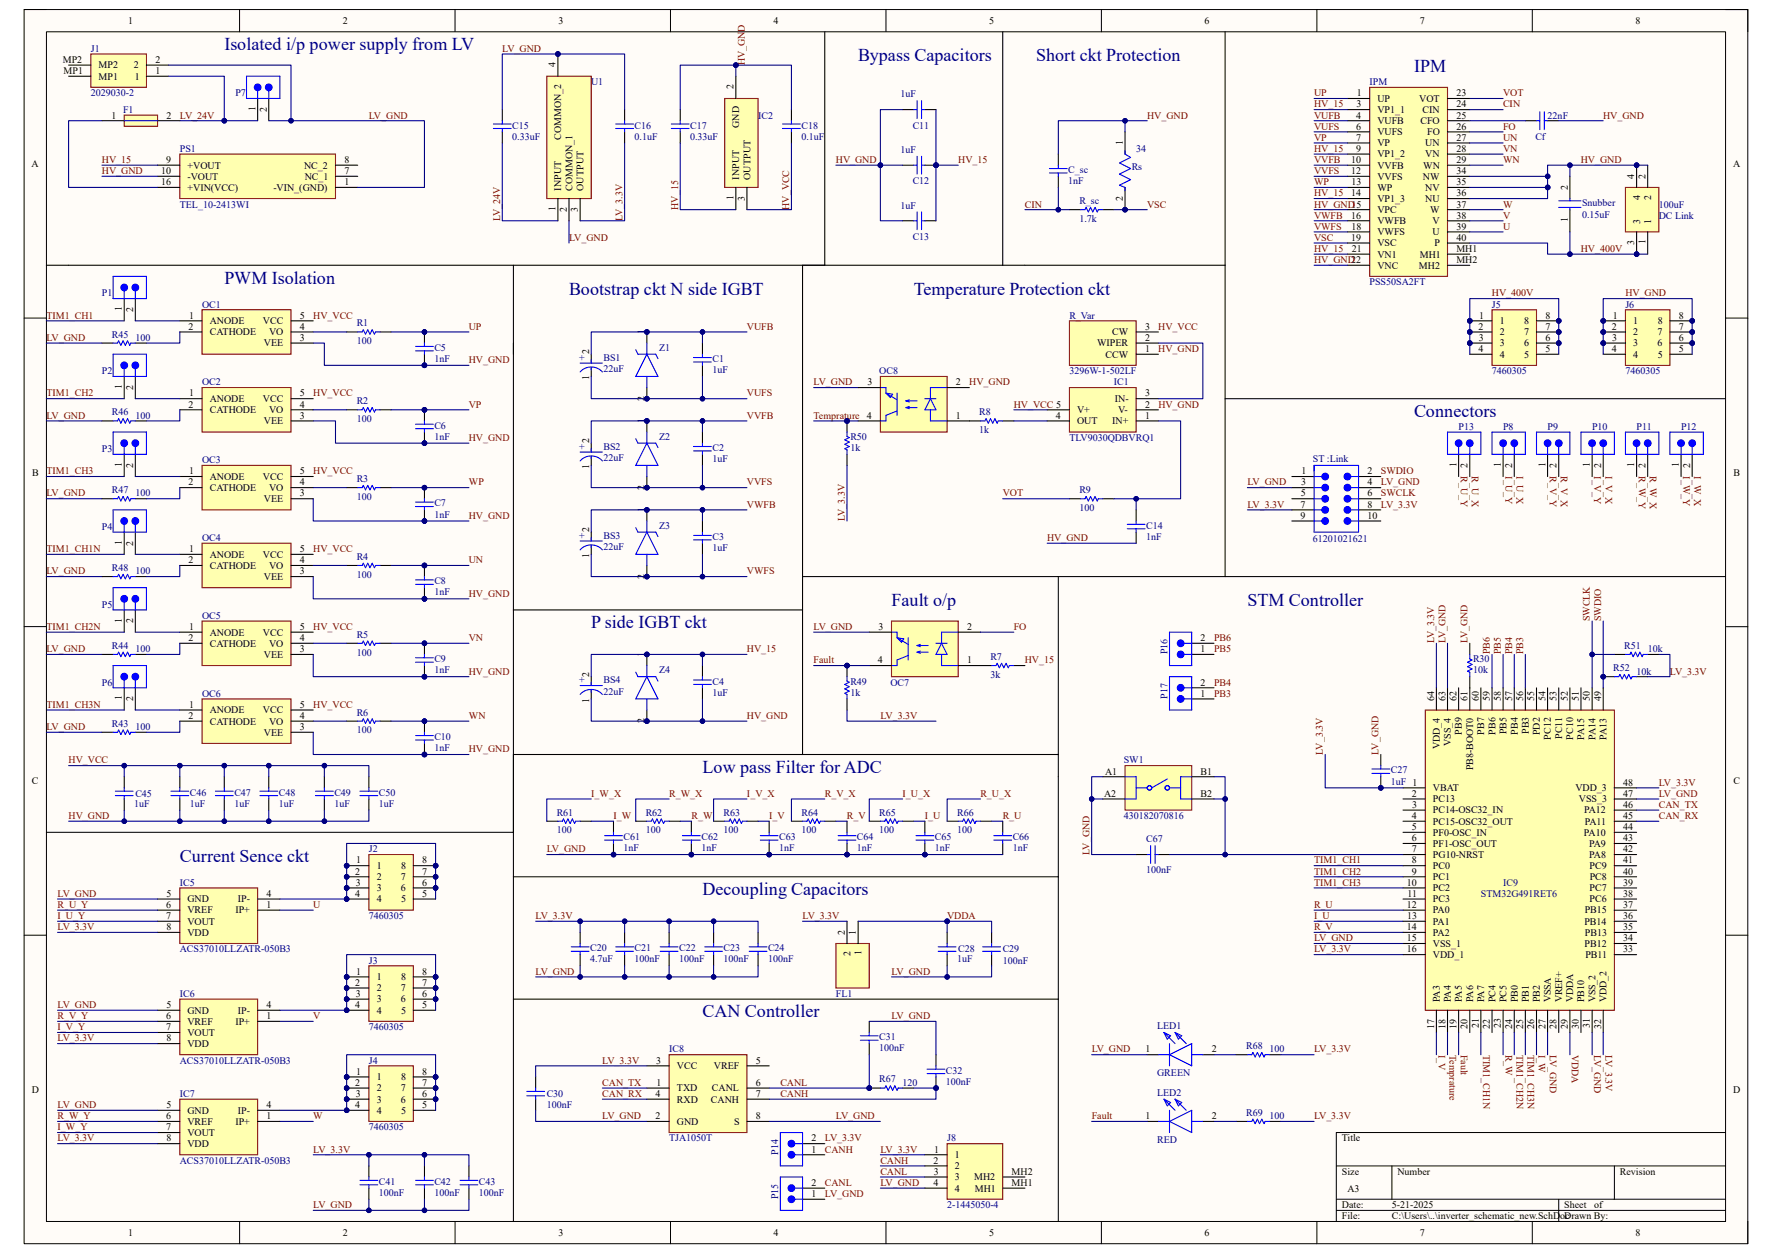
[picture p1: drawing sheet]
<svg xmlns="http://www.w3.org/2000/svg" width="420mm" height="297mm" viewBox="0 0 420 297" stroke-linecap="round" stroke-linejoin="round" font-family="sans-serif">
<defs><g id="words">
<g font-size="4.3" fill="#000080">
<text x="53.2" y="11.9">Isolated i/p power supply from LV</text>
<text x="203.4" y="14.5">Bypass Capacitors</text>
<text x="245.6" y="14.5">Short ckt Protection</text>
<text x="335.2" y="17.1">IPM</text>
<text x="53.2" y="67.2">PWM Isolation</text>
<text x="134.9" y="69.9">Bootstrap ckt N side IGBT</text>
<text x="216.6" y="69.9">Temperature Protection ckt</text>
<text x="335.2" y="98.8">Connectors</text>
<text x="211.3" y="143.6">Fault o/p</text>
<text x="295.7" y="143.6">STM Controller</text>
<text x="140.1" y="148.9">P side IGBT ckt</text>
<text x="166.5" y="183.2">Low pass Filter for ADC</text>
<text x="42.6" y="204.3">Current Sence ckt</text>
<text x="166.5" y="212.2">Decoupling Capacitors</text>
<text x="166.5" y="241.2">CAN Controller</text>
</g>
<g font-size="2.4">
<text x="30.4" y="5.7">1</text>
<text x="81.2" y="5.7">2</text>
<text x="132.4" y="5.7">3</text>
<text x="183.3" y="5.7">4</text>
<text x="234.5" y="5.7">5</text>
<text x="285.5" y="5.7">6</text>
<text x="336.5" y="5.7">7</text>
<text x="387.6" y="5.7">8</text>
<text x="14.9" y="14.9">MP2</text>
<text x="15.1" y="17.6">MP1</text>
<text x="23.4" y="16.2">MP2</text>
<text x="31.7" y="16.2">2</text>
<text x="36.8" y="17.6">1</text>
<text x="36.8" y="14.9">2</text>
<text x="131.7" y="16" transform="rotate(-90 131.7 16)">4</text>
<text x="23.4" y="18.9">MP1</text>
<text x="32" y="18.9">1</text>
<text x="173.9" y="21.2" transform="rotate(-90 173.9 21.2)">2</text>
<text x="321.6" y="22.8">1</text>
<text x="345.2" y="22.8">23</text>
<text x="26.4" y="28.1">1</text>
<text x="39.5" y="28.1">2</text>
<text x="60.5" y="26.3" transform="rotate(-90 60.5 26.3)">1</text>
<text x="63.2" y="26.5" transform="rotate(-90 63.2 26.5)">2</text>
<text x="321.4" y="28.1">4</text>
<text x="321.5" y="25.4">3</text>
<text x="326.5" y="24.1">UP</text>
<text x="326.5" y="26.8">VP1_1</text>
<text x="326.5" y="29.4">VUFB</text>
<text x="336.4" y="24.1">VOT</text>
<text x="336.7" y="29.4">CFO</text>
<text x="337.2" y="26.8">CIN</text>
<text x="345.2" y="25.4">24</text>
<text x="345.2" y="28.1">25</text>
<text x="133" y="33.2" transform="rotate(-90 133 33.2)">COMMON_2</text>
<text x="175.2" y="30.3" transform="rotate(-90 175.2 30.3)">GND</text>
<text x="266.1" y="34.4" transform="rotate(-90 266.1 34.4)">1</text>
<text x="321.4" y="30.7">6</text>
<text x="321.4" y="33.4">7</text>
<text x="321.4" y="36">9</text>
<text x="326.5" y="32">VUFS</text>
<text x="326.5" y="34.7">VP</text>
<text x="337.8" y="34.7">UN</text>
<text x="338.3" y="32">FO</text>
<text x="345.2" y="30.7">26</text>
<text x="345.2" y="33.4">27</text>
<text x="345.2" y="36">28</text>
<text x="7.5" y="39.6">A</text>
<text x="38.2" y="41.3">10</text>
<text x="39.4" y="38.7">9</text>
<text x="44.4" y="40">+VOUT</text>
<text x="72.1" y="40">NC_2</text>
<text x="81.6" y="41.3">7</text>
<text x="81.6" y="38.7">8</text>
<text x="320.2" y="38.7">10</text>
<text x="320.3" y="41.3">12</text>
<text x="326.5" y="37.3">VP1_2</text>
<text x="326.5" y="40">VVFB</text>
<text x="337.3" y="40">WN</text>
<text x="337.8" y="37.3">VN</text>
<text x="345.2" y="38.7">29</text>
<text x="345.2" y="41.3">34</text>
<text x="410.8" y="39.6">A</text>
<text x="38.2" y="43.9">16</text>
<text x="44.4" y="42.6">-VOUT</text>
<text x="44.4" y="45.2">+VIN(VCC)</text>
<text x="64.8" y="45.2">-VIN_(GND)</text>
<text x="72.3" y="42.6">NC_1</text>
<text x="81.6" y="43.9">1</text>
<text x="133" y="45.2" transform="rotate(-90 133 45.2)">INPUT</text>
<text x="135.7" y="45.2" transform="rotate(-90 135.7 45.2)">COMMON_1</text>
<text x="138.3" y="45.2" transform="rotate(-90 138.3 45.2)">OUTPUT</text>
<text x="173.9" y="47.4" transform="rotate(-90 173.9 47.4)">1</text>
<text x="175.2" y="42.6" transform="rotate(-90 175.2 42.6)">INPUT</text>
<text x="176.5" y="47.5" transform="rotate(-90 176.5 47.5)">3</text>
<text x="177.8" y="42.6" transform="rotate(-90 177.8 42.6)">OUTPUT</text>
<text x="266.1" y="47.6" transform="rotate(-90 266.1 47.6)">2</text>
<text x="320.2" y="46.5">14</text>
<text x="320.3" y="43.9">13</text>
<text x="326.5" y="42.6">VVFS</text>
<text x="326.5" y="45.2">WP</text>
<text x="326.5" y="47.9">VP1_3</text>
<text x="337.3" y="42.6">NW</text>
<text x="337.8" y="45.2">NV</text>
<text x="337.8" y="47.9">NU</text>
<text x="345.2" y="43.9">35</text>
<text x="345.2" y="46.5">36</text>
<text x="371.6" y="45" transform="rotate(-90 371.6 45)">2</text>
<text x="387.4" y="42.3" transform="rotate(-90 387.4 42.3)">4</text>
<text x="388.7" y="47.4" transform="rotate(-90 388.7 47.4)">4</text>
<text x="390" y="42.3" transform="rotate(-90 390 42.3)">2</text>
<text x="391.3" y="47.4" transform="rotate(-90 391.3 47.4)">2</text>
<text x="131.7" y="50.1" transform="rotate(-90 131.7 50.1)">1</text>
<text x="134.4" y="50.2" transform="rotate(-90 134.4 50.2)">2</text>
<text x="137" y="50.2" transform="rotate(-90 137 50.2)">3</text>
<text x="320.3" y="51.8">16</text>
<text x="326.5" y="50.5">VPC</text>
<text x="326.5" y="53.1">VWFB</text>
<text x="339" y="50.5">W</text>
<text x="339.6" y="53.1">V</text>
<text x="345.2" y="49.2">37</text>
<text x="345.2" y="51.8">38</text>
<text x="371.6" y="52.7" transform="rotate(-90 371.6 52.7)">1</text>
<text x="388.7" y="53.1" transform="rotate(-90 388.7 53.1)">3</text>
<text x="391.3" y="53.1" transform="rotate(-90 391.3 53.1)">1</text>
<text x="320.3" y="57.1">19</text>
<text x="320.3" y="54.4">18</text>
<text x="320.4" y="59.7">21</text>
<text x="326.5" y="55.8">VWFS</text>
<text x="326.5" y="58.4">VSC</text>
<text x="339.6" y="55.8">U</text>
<text x="340" y="58.4">P</text>
<text x="345.2" y="54.4">39</text>
<text x="345.2" y="57.1">40</text>
<text x="345.2" y="59.7">MH1</text>
<text x="387.4" y="58.1" transform="rotate(-90 387.4 58.1)">3</text>
<text x="390" y="58" transform="rotate(-90 390 58)">1</text>
<text x="326.5" y="61">VN1</text>
<text x="326.5" y="63.7">VNC</text>
<text x="336.3" y="63.7">MH2</text>
<text x="336.5" y="61">MH1</text>
<text x="345.2" y="62.4">MH2</text>
<text x="28.9" y="73.8" transform="rotate(-90 28.9 73.8)">1</text>
<text x="31.5" y="74" transform="rotate(-90 31.5 74)">2</text>
<text x="44.9" y="75.5">1</text>
<text x="49.7" y="76.8">ANODE</text>
<text x="62.3" y="76.8">VCC</text>
<text x="71.1" y="75.5">5</text>
<text x="350.6" y="75.5">1</text>
<text x="355.5" y="76.8">1</text>
<text x="361.3" y="76.8">8</text>
<text x="366.3" y="75.5">8</text>
<text x="382.2" y="75.5">1</text>
<text x="387.1" y="76.8">1</text>
<text x="392.9" y="76.8">8</text>
<text x="397.9" y="75.5">8</text>
<text x="44.7" y="78.2">2</text>
<text x="49.7" y="79.5">CATHODE</text>
<text x="62.6" y="82.1">VEE</text>
<text x="63.8" y="79.5">VO</text>
<text x="71.1" y="80.8">3</text>
<text x="71.1" y="78.2">4</text>
<text x="139.6" y="83.9" transform="rotate(-90 139.6 83.9)">2</text>
<text x="152.8" y="79.2" transform="rotate(-90 152.8 79.2)">1</text>
<text x="260" y="82.1">WIPER</text>
<text x="263.6" y="79.5">CW</text>
<text x="271.4" y="83.4">1</text>
<text x="271.4" y="80.8">2</text>
<text x="271.4" y="78.2">3</text>
<text x="350.4" y="83.4">4</text>
<text x="350.4" y="78.2">2</text>
<text x="350.5" y="80.8">3</text>
<text x="355.5" y="79.5">2</text>
<text x="355.5" y="82.1">3</text>
<text x="361.2" y="82.1">6</text>
<text x="361.2" y="79.5">7</text>
<text x="366.3" y="83.4">5</text>
<text x="366.3" y="80.8">6</text>
<text x="366.3" y="78.2">7</text>
<text x="382" y="83.4">4</text>
<text x="382.1" y="78.2">2</text>
<text x="382.1" y="80.8">3</text>
<text x="387.1" y="79.5">2</text>
<text x="387.1" y="82.1">3</text>
<text x="392.9" y="82.1">6</text>
<text x="392.9" y="79.5">7</text>
<text x="397.9" y="83.4">5</text>
<text x="397.9" y="80.8">6</text>
<text x="397.9" y="78.2">7</text>
<text x="262" y="84.8">CCW</text>
<text x="355.5" y="84.8">4</text>
<text x="361.3" y="84.8">5</text>
<text x="387.1" y="84.8">4</text>
<text x="392.9" y="84.8">5</text>
<text x="28.9" y="92.2" transform="rotate(-90 28.9 92.2)">1</text>
<text x="31.5" y="92.4" transform="rotate(-90 31.5 92.4)">2</text>
<text x="44.9" y="94">1</text>
<text x="49.7" y="95.3">ANODE</text>
<text x="62.3" y="95.3">VCC</text>
<text x="71.1" y="94">5</text>
<text x="139.6" y="90.1" transform="rotate(-90 139.6 90.1)">1</text>
<text x="152.8" y="95.1" transform="rotate(-90 152.8 95.1)">2</text>
<text x="205.6" y="91.4">3</text>
<text x="226.6" y="91.4">2</text>
<text x="264.2" y="95.3">IN-</text>
<text x="271.4" y="94">3</text>
<text x="44.7" y="96.6">2</text>
<text x="49.7" y="97.9">CATHODE</text>
<text x="62.6" y="100.6">VEE</text>
<text x="63.8" y="97.9">VO</text>
<text x="71.1" y="99.3">3</text>
<text x="71.1" y="96.6">4</text>
<text x="152.8" y="100.3" transform="rotate(-90 152.8 100.3)">1</text>
<text x="205.4" y="99.3">4</text>
<text x="226.6" y="99.3">1</text>
<text x="250.2" y="99.3">4</text>
<text x="255.3" y="100.6">OUT</text>
<text x="255.3" y="97.9">V+</text>
<text x="263.6" y="100.6">IN+</text>
<text x="265" y="97.9">V-</text>
<text x="271.4" y="99.3">1</text>
<text x="271.4" y="96.6">2</text>
<text x="139.6" y="105" transform="rotate(-90 139.6 105)">2</text>
<text x="7.6" y="112.8">B</text>
<text x="28.9" y="110.7" transform="rotate(-90 28.9 110.7)">1</text>
<text x="31.5" y="110.9" transform="rotate(-90 31.5 110.9)">2</text>
<text x="44.9" y="112.4">1</text>
<text x="49.7" y="113.7">ANODE</text>
<text x="62.3" y="113.7">VCC</text>
<text x="71.1" y="112.4">5</text>
<text x="139.6" y="111.2" transform="rotate(-90 139.6 111.2)">1</text>
<text x="308.4" y="112.4">1</text>
<text x="324.1" y="112.4">2</text>
<text x="345.2" y="110.7" transform="rotate(-90 345.2 110.7)">1</text>
<text x="347.9" y="110.9" transform="rotate(-90 347.9 110.9)">2</text>
<text x="355.7" y="110.7" transform="rotate(-90 355.7 110.7)">1</text>
<text x="358.4" y="110.9" transform="rotate(-90 358.4 110.9)">2</text>
<text x="366.3" y="110.7" transform="rotate(-90 366.3 110.7)">1</text>
<text x="368.9" y="110.9" transform="rotate(-90 368.9 110.9)">2</text>
<text x="376.8" y="110.7" transform="rotate(-90 376.8 110.7)">1</text>
<text x="379.5" y="110.9" transform="rotate(-90 379.5 110.9)">2</text>
<text x="387.4" y="110.7" transform="rotate(-90 387.4 110.7)">1</text>
<text x="390" y="110.9" transform="rotate(-90 390 110.9)">2</text>
<text x="397.9" y="110.7" transform="rotate(-90 397.9 110.7)">1</text>
<text x="400.6" y="110.9" transform="rotate(-90 400.6 110.9)">2</text>
<text x="410.9" y="112.8">B</text>
<text x="44.7" y="115.1">2</text>
<text x="49.7" y="116.4">CATHODE</text>
<text x="62.6" y="119">VEE</text>
<text x="63.8" y="116.4">VO</text>
<text x="71.1" y="117.7">3</text>
<text x="71.1" y="115.1">4</text>
<text x="152.8" y="116.2" transform="rotate(-90 152.8 116.2)">2</text>
<text x="308.3" y="117.7">5</text>
<text x="308.4" y="115.1">3</text>
<text x="324.1" y="115.1">4</text>
<text x="324.1" y="117.7">6</text>
<text x="152.8" y="121.4" transform="rotate(-90 152.8 121.4)">1</text>
<text x="308.3" y="120.4">7</text>
<text x="308.3" y="123">9</text>
<text x="324.1" y="120.4">8</text>
<text x="324.1" y="123">10</text>
<text x="28.9" y="129.1" transform="rotate(-90 28.9 129.1)">1</text>
<text x="31.5" y="129.3" transform="rotate(-90 31.5 129.3)">2</text>
<text x="44.9" y="130.9">1</text>
<text x="71.1" y="130.9">5</text>
<text x="139.6" y="126.1" transform="rotate(-90 139.6 126.1)">2</text>
<text x="44.7" y="133.5">2</text>
<text x="49.7" y="132.2">ANODE</text>
<text x="49.7" y="134.8">CATHODE</text>
<text x="62.3" y="132.2">VCC</text>
<text x="62.6" y="137.5">VEE</text>
<text x="63.8" y="134.8">VO</text>
<text x="71.1" y="136.1">3</text>
<text x="71.1" y="133.5">4</text>
<text x="139.6" y="132.3" transform="rotate(-90 139.6 132.3)">1</text>
<text x="152.8" y="137.2" transform="rotate(-90 152.8 137.2)">2</text>
<text x="28.9" y="147.6" transform="rotate(-90 28.9 147.6)">1</text>
<text x="31.5" y="147.8" transform="rotate(-90 31.5 147.8)">2</text>
<text x="44.9" y="149.4">1</text>
<text x="71.1" y="149.4">5</text>
<text x="208.2" y="149.4">3</text>
<text x="229.2" y="149.4">2</text>
<text x="44.7" y="152">2</text>
<text x="49.7" y="150.7">ANODE</text>
<text x="49.7" y="153.3">CATHODE</text>
<text x="62.3" y="150.7">VCC</text>
<text x="62.6" y="155.9">VEE</text>
<text x="63.8" y="153.3">VO</text>
<text x="71.1" y="154.6">3</text>
<text x="71.1" y="152">4</text>
<text x="152.8" y="155.7" transform="rotate(-90 152.8 155.7)">1</text>
<text x="284.6" y="152">2</text>
<text x="284.6" y="154.6">1</text>
<text x="139.6" y="160.4" transform="rotate(-90 139.6 160.4)">2</text>
<text x="208.1" y="157.2">4</text>
<text x="229.2" y="157.2">1</text>
<text x="28.9" y="166" transform="rotate(-90 28.9 166)">1</text>
<text x="31.5" y="166.2" transform="rotate(-90 31.5 166.2)">2</text>
<text x="44.9" y="167.8">1</text>
<text x="71.1" y="167.8">5</text>
<text x="139.6" y="166.6" transform="rotate(-90 139.6 166.6)">1</text>
<text x="284.6" y="162.5">2</text>
<text x="284.6" y="165.1">1</text>
<text x="339.9" y="166.2" transform="rotate(-90 339.9 166.2)">64</text>
<text x="342.6" y="166.2" transform="rotate(-90 342.6 166.2)">63</text>
<text x="345.2" y="166.2" transform="rotate(-90 345.2 166.2)">62</text>
<text x="347.9" y="166.2" transform="rotate(-90 347.9 166.2)">61</text>
<text x="350.5" y="166.2" transform="rotate(-90 350.5 166.2)">60</text>
<text x="353.1" y="166.2" transform="rotate(-90 353.1 166.2)">59</text>
<text x="355.7" y="166.2" transform="rotate(-90 355.7 166.2)">58</text>
<text x="358.4" y="166.2" transform="rotate(-90 358.4 166.2)">57</text>
<text x="361" y="166.2" transform="rotate(-90 361 166.2)">56</text>
<text x="363.6" y="166.2" transform="rotate(-90 363.6 166.2)">55</text>
<text x="366.3" y="166.2" transform="rotate(-90 366.3 166.2)">54</text>
<text x="368.9" y="166.2" transform="rotate(-90 368.9 166.2)">53</text>
<text x="371.6" y="166.2" transform="rotate(-90 371.6 166.2)">52</text>
<text x="374.2" y="166.2" transform="rotate(-90 374.2 166.2)">51</text>
<text x="376.8" y="166.2" transform="rotate(-90 376.8 166.2)">50</text>
<text x="379.5" y="166.2" transform="rotate(-90 379.5 166.2)">49</text>
<text x="44.7" y="170.4">2</text>
<text x="49.7" y="169.1">ANODE</text>
<text x="49.7" y="171.7">CATHODE</text>
<text x="62.3" y="169.1">VCC</text>
<text x="63.8" y="171.7">VO</text>
<text x="71.1" y="173.1">3</text>
<text x="71.1" y="170.4">4</text>
<text x="152.8" y="171.5" transform="rotate(-90 152.8 171.5)">2</text>
<text x="62.6" y="174.4">VEE</text>
<text x="341.3" y="177.6" transform="rotate(-90 341.3 177.6)">VDD_4</text>
<text x="343.9" y="176.8" transform="rotate(-90 343.9 176.8)">VSS_4</text>
<text x="346.5" y="174.2" transform="rotate(-90 346.5 174.2)">PB9</text>
<text x="351.8" y="174.2" transform="rotate(-90 351.8 174.2)">PB7</text>
<text x="354.4" y="174.2" transform="rotate(-90 354.4 174.2)">PB6</text>
<text x="357" y="174.1" transform="rotate(-90 357 174.1)">PB5</text>
<text x="359.7" y="174.2" transform="rotate(-90 359.7 174.2)">PB4</text>
<text x="362.3" y="174" transform="rotate(-90 362.3 174)">PB3</text>
<text x="365" y="174.3" transform="rotate(-90 365 174.3)">PD2</text>
<text x="367.6" y="175.3" transform="rotate(-90 367.6 175.3)">PC12</text>
<text x="370.3" y="175.1" transform="rotate(-90 370.3 175.1)">PC11</text>
<text x="372.9" y="175.3" transform="rotate(-90 372.9 175.3)">PC10</text>
<text x="375.5" y="175.4" transform="rotate(-90 375.5 175.4)">PA15</text>
<text x="378.2" y="175.5" transform="rotate(-90 378.2 175.5)">PA14</text>
<text x="380.8" y="175.4" transform="rotate(-90 380.8 175.4)">PA13</text>
<text x="7.6" y="185.9">C</text>
<text x="261.9" y="183.6">A1</text>
<text x="284.6" y="183.6">B1</text>
<text x="349.2" y="182.6" transform="rotate(-90 349.2 182.6)">PB8-BOOT0</text>
<text x="410.8" y="185.9">C</text>
<text x="261.7" y="188.8">A2</text>
<text x="284.6" y="188.8">B2</text>
<text x="334.6" y="188.8">2</text>
<text x="334.7" y="191.5">3</text>
<text x="339.6" y="187.5">VBAT</text>
<text x="339.6" y="190.2">PC13</text>
<text x="373.4" y="187.5">VDD_3</text>
<text x="374.2" y="190.2">VSS_3</text>
<text x="384.7" y="186.2">48</text>
<text x="384.7" y="188.8">47</text>
<text x="384.7" y="191.5">46</text>
<text x="334.6" y="194.1">4</text>
<text x="334.6" y="196.8">5</text>
<text x="339.6" y="192.8">PC14-OSC32_IN</text>
<text x="339.6" y="195.5">PC15-OSC32_OUT</text>
<text x="375.5" y="192.8">PA12</text>
<text x="375.6" y="195.5">PA11</text>
<text x="384.7" y="194.1">45</text>
<text x="384.7" y="196.8">44</text>
<text x="334.6" y="199.4">6</text>
<text x="334.6" y="202.1">7</text>
<text x="339.6" y="198.1">PF0-OSC_IN</text>
<text x="339.6" y="200.7">PF1-OSC_OUT</text>
<text x="339.6" y="203.4">PG10-NRST</text>
<text x="375.4" y="198.1">PA10</text>
<text x="376.6" y="200.7">PA9</text>
<text x="376.7" y="203.4">PA8</text>
<text x="384.7" y="199.4">43</text>
<text x="384.7" y="202.1">42</text>
<text x="84.2" y="207.3">2</text>
<text x="84.3" y="209.9">3</text>
<text x="84.4" y="204.7">1</text>
<text x="89.3" y="206">1</text>
<text x="89.3" y="208.6">2</text>
<text x="95" y="208.6">7</text>
<text x="95.1" y="206">8</text>
<text x="100.1" y="209.9">6</text>
<text x="100.1" y="207.3">7</text>
<text x="100.1" y="204.7">8</text>
<text x="333.4" y="209.9">10</text>
<text x="334.6" y="207.3">9</text>
<text x="334.6" y="204.7">8</text>
<text x="339.6" y="206">PC0</text>
<text x="339.6" y="208.6">PC1</text>
<text x="376.8" y="206">PC9</text>
<text x="376.8" y="208.6">PC8</text>
<text x="384.7" y="204.7">41</text>
<text x="384.7" y="207.3">40</text>
<text x="384.7" y="209.9">39</text>
<text x="39.4" y="215.2">6</text>
<text x="39.5" y="212.6">5</text>
<text x="44.4" y="213.9">GND</text>
<text x="56.4" y="213.9">IP-</text>
<text x="63.2" y="215.2">1</text>
<text x="63.2" y="212.6">4</text>
<text x="84.2" y="212.6">4</text>
<text x="89.3" y="211.3">3</text>
<text x="89.3" y="213.9">4</text>
<text x="95" y="211.3">6</text>
<text x="95.1" y="213.9">5</text>
<text x="100.1" y="212.6">5</text>
<text x="333.4" y="215.2">12</text>
<text x="333.6" y="212.6">11</text>
<text x="339.6" y="211.3">PC2</text>
<text x="339.6" y="213.9">PC3</text>
<text x="376.8" y="211.3">PC7</text>
<text x="376.8" y="213.9">PC6</text>
<text x="384.7" y="212.6">38</text>
<text x="384.7" y="215.2">37</text>
<text x="39.4" y="217.8">7</text>
<text x="39.5" y="220.5">8</text>
<text x="44.4" y="216.5">VREF</text>
<text x="44.4" y="219.2">VOUT</text>
<text x="44.4" y="221.8">VDD</text>
<text x="55.8" y="216.5">IP+</text>
<text x="200.2" y="221.5" transform="rotate(-90 200.2 221.5)">2</text>
<text x="202.9" y="221.5" transform="rotate(-90 202.9 221.5)">1</text>
<text x="333.4" y="220.5">14</text>
<text x="333.5" y="217.8">13</text>
<text x="339.6" y="216.5">PA0</text>
<text x="339.6" y="219.2">PA1</text>
<text x="339.6" y="221.8">PA2</text>
<text x="375.5" y="219.2">PB14</text>
<text x="375.6" y="216.5">PB15</text>
<text x="375.7" y="221.8">PB13</text>
<text x="384.7" y="217.8">36</text>
<text x="384.7" y="220.5">35</text>
<text x="201.6" y="226.6" transform="rotate(-90 201.6 226.6)">2</text>
<text x="204.2" y="226.4" transform="rotate(-90 204.2 226.4)">1</text>
<text x="333.4" y="225.8">16</text>
<text x="333.5" y="223.1">15</text>
<text x="339.6" y="224.5">VSS_1</text>
<text x="339.6" y="227.1">VDD_1</text>
<text x="375.6" y="224.5">PB12</text>
<text x="375.8" y="227.1">PB11</text>
<text x="384.7" y="223.1">34</text>
<text x="384.7" y="225.8">33</text>
<text x="84.2" y="233.7">2</text>
<text x="84.4" y="231.1">1</text>
<text x="89.3" y="232.4">1</text>
<text x="95.1" y="232.4">8</text>
<text x="100.1" y="233.7">7</text>
<text x="100.1" y="231.1">8</text>
<text x="39.5" y="238.9">5</text>
<text x="63.2" y="238.9">4</text>
<text x="84.2" y="238.9">4</text>
<text x="84.3" y="236.3">3</text>
<text x="89.3" y="235">2</text>
<text x="89.3" y="237.6">3</text>
<text x="95" y="237.6">6</text>
<text x="95" y="235">7</text>
<text x="100.1" y="238.9">5</text>
<text x="100.1" y="236.3">6</text>
<text x="341.3" y="237.6" transform="rotate(-90 341.3 237.6)">PA3</text>
<text x="343.9" y="237.6" transform="rotate(-90 343.9 237.6)">PA4</text>
<text x="346.5" y="237.6" transform="rotate(-90 346.5 237.6)">PA5</text>
<text x="349.2" y="237.6" transform="rotate(-90 349.2 237.6)">PA6</text>
<text x="351.8" y="237.6" transform="rotate(-90 351.8 237.6)">PA7</text>
<text x="354.4" y="237.6" transform="rotate(-90 354.4 237.6)">PC4</text>
<text x="357" y="237.6" transform="rotate(-90 357 237.6)">PC5</text>
<text x="359.7" y="237.6" transform="rotate(-90 359.7 237.6)">PB0</text>
<text x="362.3" y="237.6" transform="rotate(-90 362.3 237.6)">PB1</text>
<text x="365" y="237.6" transform="rotate(-90 365 237.6)">PB2</text>
<text x="367.6" y="237.6" transform="rotate(-90 367.6 237.6)">VSSA</text>
<text x="370.3" y="237.6" transform="rotate(-90 370.3 237.6)">VREF+</text>
<text x="372.9" y="237.6" transform="rotate(-90 372.9 237.6)">VDDA</text>
<text x="375.5" y="237.6" transform="rotate(-90 375.5 237.6)">PB10</text>
<text x="378.2" y="237.6" transform="rotate(-90 378.2 237.6)">VSS_2</text>
<text x="380.8" y="237.6" transform="rotate(-90 380.8 237.6)">VDD_2</text>
<text x="39.4" y="241.6">6</text>
<text x="39.4" y="244.2">7</text>
<text x="44.4" y="240.2">GND</text>
<text x="44.4" y="242.9">VREF</text>
<text x="44.4" y="245.5">VOUT</text>
<text x="55.8" y="242.9">IP+</text>
<text x="56.4" y="240.2">IP-</text>
<text x="63.2" y="241.6">1</text>
<text x="89.3" y="240.2">4</text>
<text x="95.1" y="240.2">5</text>
<text x="339.9" y="243.8" transform="rotate(-90 339.9 243.8)">17</text>
<text x="342.6" y="243.8" transform="rotate(-90 342.6 243.8)">18</text>
<text x="345.2" y="243.8" transform="rotate(-90 345.2 243.8)">19</text>
<text x="347.9" y="243.9" transform="rotate(-90 347.9 243.9)">20</text>
<text x="350.5" y="243.7" transform="rotate(-90 350.5 243.7)">21</text>
<text x="353.1" y="243.8" transform="rotate(-90 353.1 243.8)">22</text>
<text x="355.7" y="243.8" transform="rotate(-90 355.7 243.8)">23</text>
<text x="358.4" y="243.9" transform="rotate(-90 358.4 243.9)">24</text>
<text x="361" y="243.8" transform="rotate(-90 361 243.8)">25</text>
<text x="363.6" y="243.8" transform="rotate(-90 363.6 243.8)">26</text>
<text x="366.3" y="243.8" transform="rotate(-90 366.3 243.8)">27</text>
<text x="368.9" y="243.8" transform="rotate(-90 368.9 243.8)">28</text>
<text x="371.6" y="243.8" transform="rotate(-90 371.6 243.8)">29</text>
<text x="374.2" y="243.9" transform="rotate(-90 374.2 243.9)">30</text>
<text x="376.8" y="243.7" transform="rotate(-90 376.8 243.7)">31</text>
<text x="379.5" y="243.8" transform="rotate(-90 379.5 243.8)">32</text>
<text x="39.5" y="246.8">8</text>
<text x="44.4" y="248.2">VDD</text>
<text x="271.5" y="249.5">1</text>
<text x="287.2" y="249.5">2</text>
<text x="84.2" y="257.4">2</text>
<text x="84.4" y="254.8">1</text>
<text x="89.3" y="256.1">1</text>
<text x="95.1" y="256.1">8</text>
<text x="100.1" y="257.4">7</text>
<text x="100.1" y="254.8">8</text>
<text x="155.5" y="252.1">3</text>
<text x="155.6" y="257.4">1</text>
<text x="160.4" y="253.4">VCC</text>
<text x="169.2" y="253.4">VREF</text>
<text x="179.2" y="252.1">5</text>
<text x="179.2" y="257.4">6</text>
<text x="7.5" y="259">D</text>
<text x="39.5" y="262.7">5</text>
<text x="44.4" y="264">GND</text>
<text x="56.4" y="264">IP-</text>
<text x="63.2" y="262.7">4</text>
<text x="84.2" y="262.7">4</text>
<text x="84.3" y="260">3</text>
<text x="89.3" y="258.7">2</text>
<text x="89.3" y="261.4">3</text>
<text x="89.3" y="264">4</text>
<text x="95" y="261.4">6</text>
<text x="95" y="258.7">7</text>
<text x="95.1" y="264">5</text>
<text x="100.1" y="262.7">5</text>
<text x="100.1" y="260">6</text>
<text x="155.4" y="260">4</text>
<text x="160.4" y="258.7">TXD</text>
<text x="160.4" y="261.4">RXD</text>
<text x="168.5" y="261.4">CANH</text>
<text x="168.7" y="258.7">CANL</text>
<text x="179.2" y="260">7</text>
<text x="410.8" y="259">D</text>
<text x="39.4" y="265.3">6</text>
<text x="39.4" y="267.9">7</text>
<text x="44.4" y="266.6">VREF</text>
<text x="44.4" y="269.2">VOUT</text>
<text x="55.8" y="266.6">IP+</text>
<text x="63.2" y="265.3">1</text>
<text x="155.4" y="265.3">2</text>
<text x="160.4" y="266.6">GND</text>
<text x="174" y="266.6">S</text>
<text x="179.2" y="265.3">8</text>
<text x="271.5" y="265.3">1</text>
<text x="287.2" y="265.3">2</text>
<text x="39.5" y="270.6">8</text>
<text x="44.4" y="271.9">VDD</text>
<text x="192.3" y="270.6">2</text>
<text x="192.3" y="273.2">1</text>
<text x="221.3" y="275.8">2</text>
<text x="221.4" y="273.2">1</text>
<text x="226.3" y="274.5">1</text>
<text x="318.1" y="270.6">Title</text>
<text x="192.3" y="281.1">2</text>
<text x="221.3" y="281.1">4</text>
<text x="221.4" y="278.5">3</text>
<text x="226.3" y="277.2">2</text>
<text x="226.3" y="279.8">3</text>
<text x="230.9" y="279.8">MH2</text>
<text x="239.8" y="281.1">MH1</text>
<text x="239.8" y="278.5">MH2</text>
<text x="318.1" y="278.5">Size</text>
<text x="331.2" y="278.5">Number</text>
<text x="383.9" y="278.5">Revision</text>
<text x="192.3" y="283.8">1</text>
<text x="226.3" y="282.4">4</text>
<text x="231.1" y="282.4">MH1</text>
<text x="318.1" y="286.4">Date:</text>
<text x="319.4" y="282.4">A3</text>
<text x="329.9" y="286.4">5-21-2025</text>
<text x="370.8" y="286.4">Sheet</text>
<text x="377.8" y="286.4">of</text>
<text x="30.4" y="293">1</text>
<text x="81.2" y="293">2</text>
<text x="132.4" y="293">3</text>
<text x="183.3" y="293">4</text>
<text x="234.5" y="293">5</text>
<text x="285.5" y="293">6</text>
<text x="318.1" y="289">File:</text>
<text x="329.9" y="289">C:\Users\..\inverter_schematic_new.SchDoc</text>
<text x="336.5" y="293">7</text>
<text x="370.8" y="289">Drawn By:</text>
<text x="387.6" y="293">8</text>
</g>
<g font-size="2.4" fill="#000080">
<text x="21.5" y="12.3">J1</text>
<text x="21.5" y="22.8">2029030-2</text>
<text x="55.8" y="22.8">P7</text>
<text x="140.1" y="20.2">U1</text>
<text x="213.4" y="23.1">1uF</text>
<text x="324.6" y="20.2">IPM</text>
<text x="29.2" y="26.8">F1</text>
<text x="179.7" y="28.1">IC2</text>
<text x="366.8" y="28.1">22nF</text>
<text x="42.6" y="36">PS1</text>
<text x="121.4" y="30.5">C15</text>
<text x="121.4" y="33.1">0.33uF</text>
<text x="150.4" y="30.5">C16</text>
<text x="150.4" y="33.1">0.1uF</text>
<text x="163.6" y="30.5">C17</text>
<text x="163.6" y="33.1">0.33uF</text>
<text x="189.9" y="30.5">C18</text>
<text x="189.9" y="33.1">0.1uF</text>
<text x="216.3" y="30.5">C11</text>
<text x="269.3" y="36">34</text>
<text x="363.9" y="33.1">Cf</text>
<text x="213.4" y="36.3">1uF</text>
<text x="253.2" y="41">C_sc</text>
<text x="268.2" y="40.2">Rs</text>
<text x="216.3" y="43.6">C12</text>
<text x="253.2" y="43.6">1nF</text>
<text x="42.6" y="49.2">TEL_10-2413WI</text>
<text x="213.4" y="49.4">1uF</text>
<text x="255.8" y="48.4">R_sc</text>
<text x="255.8" y="52.6">1.7k</text>
<text x="375" y="48.9">Snubber</text>
<text x="375" y="51.6">0.15uF</text>
<text x="393.1" y="51.8">DC Link</text>
<text x="393.1" y="49.2">100uF</text>
<text x="216.3" y="56.8">C13</text>
<text x="24.2" y="70.3">P1</text>
<text x="324.6" y="67.6">PSS50SA2FT</text>
<text x="47.9" y="72.9">OC1</text>
<text x="84.5" y="77.4">R1</text>
<text x="253.4" y="75.5">R_Var</text>
<text x="353.6" y="72.9">J5</text>
<text x="385.2" y="72.9">J6</text>
<text x="26.5" y="80">R45</text>
<text x="32.1" y="80.8">100</text>
<text x="84.5" y="81.6">100</text>
<text x="103" y="83.2">C5</text>
<text x="156.2" y="83.2">Z1</text>
<text x="24.2" y="88.7">P2</text>
<text x="103" y="85.8">1nF</text>
<text x="137.2" y="85.6">+</text>
<text x="143" y="88.2">22uF</text>
<text x="143.1" y="85.6">BS1</text>
<text x="168.9" y="85.8">C1</text>
<text x="168.9" y="88.4">1uF</text>
<text x="208.4" y="88.7">OC8</text>
<text x="253.4" y="88.7">3296W-1-502LF</text>
<text x="353.6" y="88.7">7460305</text>
<text x="385.2" y="88.7">7460305</text>
<text x="47.9" y="91.4">OC2</text>
<text x="84.5" y="95.8">R2</text>
<text x="264" y="91.4">IC1</text>
<text x="26.5" y="98.5">R46</text>
<text x="32.1" y="99.3">100</text>
<text x="84.5" y="100">100</text>
<text x="103" y="101.6">C6</text>
<text x="232.1" y="98.5">R8</text>
<text x="345.7" y="101.9">P13</text>
<text x="356.2" y="101.9">P8</text>
<text x="366.8" y="101.9">P9</text>
<text x="377.4" y="101.9">P10</text>
<text x="387.9" y="101.9">P11</text>
<text x="398.4" y="101.9">P12</text>
<text x="24.2" y="107.1">P3</text>
<text x="103" y="104.3">1nF</text>
<text x="137.2" y="106.6">+</text>
<text x="143.1" y="106.6">BS2</text>
<text x="156.2" y="104.3">Z2</text>
<text x="168.9" y="106.9">C2</text>
<text x="201.5" y="104.3">R50</text>
<text x="201.5" y="106.9">1k</text>
<text x="232.1" y="102.7">1k</text>
<text x="253.4" y="104.5">TLV9030QDBVRQ1</text>
<text x="47.9" y="109.8">OC3</text>
<text x="143" y="109.3">22uF</text>
<text x="168.9" y="109.5">1uF</text>
<text x="311.2" y="109.5">ST :Link</text>
<text x="26.5" y="116.9">R47</text>
<text x="32.1" y="117.7">100</text>
<text x="84.5" y="114.3">R3</text>
<text x="84.5" y="118.5">100</text>
<text x="255.8" y="116.9">R9</text>
<text x="24.2" y="125.6">P4</text>
<text x="103" y="120.1">C7</text>
<text x="103" y="122.7">1nF</text>
<text x="156.2" y="125.3">Z3</text>
<text x="255.8" y="121.1">100</text>
<text x="271.7" y="125.3">C14</text>
<text x="47.9" y="128.2">OC4</text>
<text x="137.2" y="127.7">+</text>
<text x="143" y="130.3">22uF</text>
<text x="143.1" y="127.7">BS3</text>
<text x="168.9" y="128">C3</text>
<text x="168.9" y="130.6">1uF</text>
<text x="271.7" y="128">1nF</text>
<text x="311.2" y="128.5">61201021621</text>
<text x="26.5" y="135.4">R48</text>
<text x="32.1" y="136.1">100</text>
<text x="84.5" y="132.7">R4</text>
<text x="84.5" y="136.9">100</text>
<text x="103" y="138.5">C8</text>
<text x="103" y="141.1">1nF</text>
<text x="24.2" y="144.1">P5</text>
<text x="47.9" y="146.7">OC5</text>
<text x="26.5" y="153.8">R44</text>
<text x="32.1" y="154.6">100</text>
<text x="84.5" y="151.2">R5</text>
<text x="84.5" y="155.4">100</text>
<text x="276.7" y="155.1" transform="rotate(-90 276.7 155.1)">P16</text>
<text x="385" y="153.8">R51</text>
<text x="390.5" y="154.6">10k</text>
<text x="103" y="157">C9</text>
<text x="103" y="159.6">1nF</text>
<text x="137.2" y="162">+</text>
<text x="143.1" y="162">BS4</text>
<text x="156.2" y="159.6">Z4</text>
<text x="234.7" y="156.5">R7</text>
<text x="234.7" y="160.7">3k</text>
<text x="349.1" y="157">R30</text>
<text x="349.1" y="159.6">10k</text>
<text x="382.4" y="159.1">R52</text>
<text x="387.9" y="159.9">10k</text>
<text x="24.2" y="162.5">P6</text>
<text x="47.9" y="165.1">OC6</text>
<text x="143" y="164.6">22uF</text>
<text x="168.9" y="162.3">C4</text>
<text x="168.9" y="164.9">1uF</text>
<text x="201.5" y="162.3">R49</text>
<text x="201.5" y="164.9">1k</text>
<text x="211" y="162.5">OC7</text>
<text x="276.7" y="165.7" transform="rotate(-90 276.7 165.7)">P17</text>
<text x="26.5" y="172.3">R43</text>
<text x="32.1" y="173.1">100</text>
<text x="84.5" y="169.6">R6</text>
<text x="84.5" y="173.9">100</text>
<text x="103" y="175.4">C10</text>
<text x="103" y="178.1">1nF</text>
<text x="266.4" y="181">SW1</text>
<text x="329.6" y="183.3">C27</text>
<text x="329.6" y="186">1uF 1</text>
<text x="31.8" y="191.2">1uF</text>
<text x="32.1" y="188.8">C45</text>
<text x="45" y="188.6">C46</text>
<text x="45" y="191.2">1uF</text>
<text x="55.5" y="188.6">C47</text>
<text x="55.5" y="191.2">1uF</text>
<text x="66.1" y="188.6">C48</text>
<text x="66.1" y="191.2">1uF</text>
<text x="79.2" y="188.6">C49</text>
<text x="79.2" y="191.2">1uF</text>
<text x="89.8" y="188.6">C50</text>
<text x="89.8" y="191.2">1uF</text>
<text x="132" y="193.3">R61</text>
<text x="132" y="197.6">100</text>
<text x="153" y="193.3">R62</text>
<text x="153" y="197.6">100</text>
<text x="171.5" y="193.3">R63</text>
<text x="171.5" y="197.6">100</text>
<text x="189.9" y="193.3">R64</text>
<text x="189.9" y="197.6">100</text>
<text x="208.4" y="193.3">R65</text>
<text x="208.4" y="197.6">100</text>
<text x="226.9" y="193.3">R66</text>
<text x="226.9" y="197.6">100</text>
<text x="266.4" y="194.1">430182070816</text>
<text x="87.4" y="202.1">J2</text>
<text x="147.8" y="199.1">C61</text>
<text x="147.8" y="201.8">1nF</text>
<text x="166.2" y="199.1">C62</text>
<text x="166.2" y="201.8">1nF</text>
<text x="184.7" y="199.1">C63</text>
<text x="184.7" y="201.8">1nF</text>
<text x="203.1" y="199.1">C64</text>
<text x="203.1" y="201.8">1nF</text>
<text x="221.6" y="199.1">C65</text>
<text x="221.6" y="201.8">1nF</text>
<text x="240" y="199.1">C66</text>
<text x="240" y="201.8">1nF</text>
<text x="271.7" y="199.7">C67</text>
<text x="42.6" y="209.9">IC5</text>
<text x="271.7" y="207.1">100nF</text>
<text x="356.2" y="209.9">IC9</text>
<text x="351" y="212.6">STM32G491RET6</text>
<text x="87.4" y="217.8">7460305</text>
<text x="42.6" y="225.8">ACS37010LLZATR-050B3</text>
<text x="139.9" y="225.5">C20</text>
<text x="150.4" y="225.5">C21</text>
<text x="161" y="225.5">C22</text>
<text x="171.5" y="225.5">C23</text>
<text x="182" y="225.5">C24</text>
<text x="227.1" y="225.8">C28</text>
<text x="237.7" y="225.8">C29</text>
<text x="87.4" y="228.4">J3</text>
<text x="139.9" y="228.1">4.7uF</text>
<text x="150.4" y="228.1">100nF</text>
<text x="161" y="228.1">100nF</text>
<text x="171.5" y="228.1">100nF</text>
<text x="182" y="228.1">100nF</text>
<text x="226.9" y="228.1">1uF</text>
<text x="237.7" y="228.4">100nF</text>
<text x="42.6" y="236.3">IC6</text>
<text x="198.1" y="236.3">FL1</text>
<text x="87.4" y="244.2">7460305</text>
<text x="274.3" y="244">LED1</text>
<text x="158.6" y="249.5">IC8</text>
<text x="208.4" y="246.6">C31</text>
<text x="208.4" y="249.2">100nF</text>
<text x="295.4" y="248.7">R68</text>
<text x="300.9" y="249.5">100</text>
<text x="42.6" y="252.1">ACS37010LLZATR-050B3</text>
<text x="87.4" y="252.1">J4</text>
<text x="208.4" y="256.6">R67</text>
<text x="213.9" y="257.4">120</text>
<text x="224.2" y="254.5">C32</text>
<text x="224.2" y="257.1">100nF</text>
<text x="274.3" y="255">GREEN</text>
<text x="42.6" y="260">IC7</text>
<text x="129.6" y="260">C30</text>
<text x="129.6" y="262.7">100nF</text>
<text x="274.3" y="259.8">LED2</text>
<text x="87.4" y="267.9">7460305</text>
<text x="295.4" y="264.5">R69</text>
<text x="300.9" y="265.3">100</text>
<text x="42.6" y="275.8">ACS37010LLZATR-050B3</text>
<text x="158.6" y="270.6">TJA1050T</text>
<text x="184.4" y="273.7" transform="rotate(-90 184.4 273.7)">P14</text>
<text x="224.5" y="270.6">J8</text>
<text x="274.3" y="270.8">RED</text>
<text x="89.8" y="280.8">C41</text>
<text x="103" y="280.8">C42</text>
<text x="113.5" y="280.8">C43</text>
<text x="89.8" y="283.5">100nF</text>
<text x="103" y="283.5">100nF</text>
<text x="113.5" y="283.5">100nF</text>
<text x="184.4" y="284.3" transform="rotate(-90 184.4 284.3)">P15</text>
<text x="224.5" y="286.4">2-1445050-4</text>
</g>
<g font-size="2.4" fill="#800000">
<text x="119" y="12.3">LV_GND</text>
<text x="176.5" y="15.5" transform="rotate(-90 176.5 15.5)">HV_GND</text>
<text x="311.4" y="22.8">UP</text>
<text x="356.2" y="22.8">VOT</text>
<text x="42.6" y="28.1">LV_24V</text>
<text x="87.4" y="28.1">LV_GND</text>
<text x="271.9" y="28.1">HV_GND</text>
<text x="311.4" y="28.1">VUFB</text>
<text x="311.4" y="25.4">HV_15</text>
<text x="356.2" y="25.4">CIN</text>
<text x="380" y="28.1">HV_GND</text>
<text x="311.4" y="30.7">VUFS</text>
<text x="311.4" y="33.4">VP</text>
<text x="311.4" y="36">HV_15</text>
<text x="356.2" y="33.4">UN</text>
<text x="356.2" y="36">VN</text>
<text x="356.2" y="30.7">FO</text>
<text x="24.2" y="38.7">HV_15</text>
<text x="24.2" y="41.3">HV_GND</text>
<text x="198.1" y="38.7">HV_GND</text>
<text x="227.1" y="38.7">HV_15</text>
<text x="311.4" y="38.7">VVFB</text>
<text x="311.4" y="41.3">VVFS</text>
<text x="356.2" y="38.7">WN</text>
<text x="374.7" y="38.7">HV_GND</text>
<text x="311.4" y="43.9">WP</text>
<text x="311.4" y="46.5">HV_15</text>
<text x="118.5" y="52.3" transform="rotate(-90 118.5 52.3)">LV_24V</text>
<text x="147.5" y="52.3" transform="rotate(-90 147.5 52.3)">LV_3.3V</text>
<text x="160.7" y="49.7" transform="rotate(-90 160.7 49.7)">HV_15</text>
<text x="187.1" y="49.7" transform="rotate(-90 187.1 49.7)">HV_VCC</text>
<text x="242.9" y="49.2">CIN</text>
<text x="271.9" y="49.2">VSC</text>
<text x="311.4" y="51.8">VWFB</text>
<text x="311.4" y="49.2">HV_GND15</text>
<text x="356.2" y="49.2">W</text>
<text x="356.2" y="51.8">V</text>
<text x="134.9" y="57.1">LV_GND</text>
<text x="311.4" y="54.4">VWFS</text>
<text x="311.4" y="59.7">HV_15</text>
<text x="311.4" y="57.1">VSC</text>
<text x="356.2" y="54.4">U</text>
<text x="374.7" y="59.7">HV_400V</text>
<text x="311.4" y="62.4">HV_GND22</text>
<text x="353.6" y="70.3">HV_400V</text>
<text x="385.2" y="70.3">HV_GND</text>
<text x="11" y="75.5">TIM1_CH1</text>
<text x="74.3" y="75.5">HV_VCC</text>
<text x="11" y="80.8">LV_GND</text>
<text x="111.1" y="78.2">UP</text>
<text x="177" y="78.2">VUFB</text>
<text x="274.5" y="83.4">HV_GND</text>
<text x="274.5" y="78.2">HV_VCC</text>
<text x="111.1" y="86.1">HV_GND</text>
<text x="11" y="94">TIM1_CH2</text>
<text x="74.3" y="94">HV_VCC</text>
<text x="177" y="94">VUFS</text>
<text x="192.8" y="91.4">LV_GND</text>
<text x="229.7" y="91.4">HV_GND</text>
<text x="11" y="99.3">LV_GND</text>
<text x="111.1" y="96.6">VP</text>
<text x="177" y="99.3">VVFB</text>
<text x="192.8" y="99.3">Temprature</text>
<text x="240.3" y="96.6">HV_VCC 5</text>
<text x="274.5" y="96.6">HV_GND</text>
<text x="111.1" y="104.5">HV_GND</text>
<text x="11" y="112.4">TIM1_CH3</text>
<text x="74.3" y="112.4">HV_VCC</text>
<text x="327.3" y="112.4">SWDIO</text>
<text x="346.2" y="112.9" transform="rotate(90 346.2 112.9)">R_U_Y</text>
<text x="348.9" y="112.9" transform="rotate(90 348.9 112.9)">R_U_X</text>
<text x="356.8" y="112.9" transform="rotate(90 356.8 112.9)">I_U_Y</text>
<text x="359.4" y="112.9" transform="rotate(90 359.4 112.9)">I_U_X</text>
<text x="367.3" y="112.9" transform="rotate(90 367.3 112.9)">R_V_Y</text>
<text x="370" y="112.9" transform="rotate(90 370 112.9)">R_V_X</text>
<text x="377.9" y="112.9" transform="rotate(90 377.9 112.9)">I_V_Y</text>
<text x="380.5" y="112.9" transform="rotate(90 380.5 112.9)">I_V_X</text>
<text x="388.4" y="112.9" transform="rotate(90 388.4 112.9)">R_W_Y</text>
<text x="391" y="112.9" transform="rotate(90 391 112.9)">R_W_X</text>
<text x="399" y="112.9" transform="rotate(90 399 112.9)">I_W_Y</text>
<text x="401.6" y="112.9" transform="rotate(90 401.6 112.9)">I_W_X</text>
<text x="11" y="117.7">LV_GND</text>
<text x="111.1" y="115.1">WP</text>
<text x="177" y="115.1">VVFS</text>
<text x="237.7" y="117.7">VOT</text>
<text x="295.7" y="115.1">LV_GND</text>
<text x="327.3" y="117.7">SWCLK</text>
<text x="327.3" y="115.1">LV_GND</text>
<text x="111.1" y="123">HV_GND</text>
<text x="177" y="120.4">VWFB</text>
<text x="200.2" y="123.5" transform="rotate(-90 200.2 123.5)">LV_3.3V</text>
<text x="295.7" y="120.4">LV_3.3V</text>
<text x="327.3" y="120.4">LV_3.3V</text>
<text x="11" y="130.9">TIM1_CH1N</text>
<text x="74.3" y="130.9">HV_VCC</text>
<text x="248.2" y="128.2">HV_GND</text>
<text x="11" y="136.1">LV_GND</text>
<text x="111.1" y="133.5">UN</text>
<text x="177" y="136.1">VWFS</text>
<text x="111.1" y="141.4">HV_GND</text>
<text x="11" y="149.4">TIM1_CH2N</text>
<text x="74.3" y="149.4">HV_VCC</text>
<text x="192.8" y="149.4">LV_GND</text>
<text x="240.3" y="149.4">FO</text>
<text x="376.8" y="147.2" transform="rotate(-90 376.8 147.2)">SWCLK</text>
<text x="379.5" y="147.2" transform="rotate(-90 379.5 147.2)">SWDIO</text>
<text x="11" y="154.6">LV_GND</text>
<text x="111.1" y="152">VN</text>
<text x="177" y="154.6">HV_15</text>
<text x="287.7" y="152">PB6</text>
<text x="287.7" y="154.6">PB5</text>
<text x="339.9" y="152.5" transform="rotate(-90 339.9 152.5)">LV_3.3V</text>
<text x="342.6" y="152.5" transform="rotate(-90 342.6 152.5)">LV_GND</text>
<text x="347.9" y="152.5" transform="rotate(-90 347.9 152.5)">LV_GND</text>
<text x="353.1" y="155.1" transform="rotate(-90 353.1 155.1)">PB6</text>
<text x="355.7" y="155.1" transform="rotate(-90 355.7 155.1)">PB5</text>
<text x="358.4" y="155.1" transform="rotate(-90 358.4 155.1)">PB4</text>
<text x="361" y="155.1" transform="rotate(-90 361 155.1)">PB3</text>
<text x="111.1" y="159.9">HV_GND</text>
<text x="192.8" y="157.2">Fault</text>
<text x="242.9" y="157.2">HV_15</text>
<text x="395.8" y="159.9">LV_3.3V</text>
<text x="11" y="167.8">TIM1_CH3N</text>
<text x="74.3" y="167.8">HV_VCC</text>
<text x="287.7" y="162.5">PB4</text>
<text x="287.7" y="165.1">PB3</text>
<text x="11" y="173.1">LV_GND</text>
<text x="111.1" y="170.4">WN</text>
<text x="177" y="170.4">HV_GND</text>
<text x="208.7" y="170.4">LV_3.3V</text>
<text x="111.1" y="178.3">HV_GND</text>
<text x="313.6" y="178.9" transform="rotate(-90 313.6 178.9)">LV_3.3V</text>
<text x="326.7" y="178.9" transform="rotate(-90 326.7 178.9)">LV_GND</text>
<text x="16.3" y="181">HV_VCC</text>
<text x="140.1" y="188.8">I_W_X</text>
<text x="158.6" y="188.8">R_W_X</text>
<text x="177" y="188.8">I_V_X</text>
<text x="195.5" y="188.8">R_V_X</text>
<text x="213.9" y="188.8">I_U_X</text>
<text x="232.4" y="188.8">R_U_X</text>
<text x="393.1" y="188.8">LV_GND</text>
<text x="393.1" y="186.2">LV_3.3V</text>
<text x="393.1" y="191.5">CAN_TX</text>
<text x="16.3" y="194.1">HV_GND</text>
<text x="145.4" y="194.1">I_W</text>
<text x="163.9" y="194.1">R_W</text>
<text x="182.3" y="194.1">I_V</text>
<text x="200.7" y="194.1">R_V</text>
<text x="219.2" y="194.1">I_U</text>
<text x="237.7" y="194.1">R_U</text>
<text x="393.1" y="194.1">CAN_RX</text>
<text x="129.6" y="202.1">LV_GND</text>
<text x="258.2" y="202.6" transform="rotate(-90 258.2 202.6)">LV_GND</text>
<text x="311.4" y="209.9">TIM1_CH3</text>
<text x="311.4" y="207.3">TIM1_CH2</text>
<text x="311.4" y="204.7">TIM1_CH1</text>
<text x="13.6" y="212.6">LV_GND</text>
<text x="13.6" y="215.2">R_U_Y</text>
<text x="74.3" y="215.2">U</text>
<text x="311.4" y="215.2">R_U</text>
<text x="13.6" y="220.5">LV_3.3V</text>
<text x="13.6" y="217.8">I_U_Y</text>
<text x="127" y="217.8">LV_3.3V</text>
<text x="190.2" y="217.8">LV_3.3V</text>
<text x="224.5" y="217.8">VDDA</text>
<text x="311.4" y="217.8">I_U</text>
<text x="311.4" y="220.5">R_V</text>
<text x="311.4" y="223.1">LV_GND</text>
<text x="311.4" y="225.8">LV_3.3V</text>
<text x="127" y="231.1">LV_GND</text>
<text x="211.3" y="231.1">LV_GND</text>
<text x="13.6" y="238.9">LV_GND</text>
<text x="13.6" y="244.2">I_V_Y</text>
<text x="13.6" y="241.6">R_V_Y</text>
<text x="74.3" y="241.6">V</text>
<text x="211.3" y="241.6">LV_GND</text>
<text x="13.6" y="246.8">LV_3.3V</text>
<text x="258.7" y="249.5">LV_GND</text>
<text x="311.4" y="249.5">LV_3.3V</text>
<text x="341" y="250" transform="rotate(90 341 250)">I_V</text>
<text x="343.6" y="250" transform="rotate(90 343.6 250)">Temprature</text>
<text x="346.2" y="250" transform="rotate(90 346.2 250)">Fault</text>
<text x="351.5" y="250" transform="rotate(90 351.5 250)">TIM1_CH1N</text>
<text x="356.8" y="250" transform="rotate(90 356.8 250)">R_W</text>
<text x="359.4" y="250" transform="rotate(90 359.4 250)">TIM1_CH2N</text>
<text x="362" y="250" transform="rotate(90 362 250)">TIM1_CH3N</text>
<text x="364.7" y="250" transform="rotate(90 364.7 250)">I_W</text>
<text x="367.3" y="250" transform="rotate(90 367.3 250)">LV_GND</text>
<text x="372.6" y="250" transform="rotate(90 372.6 250)">VDDA</text>
<text x="377.9" y="250" transform="rotate(90 377.9 250)">LV_GND</text>
<text x="380.5" y="250" transform="rotate(90 380.5 250)">LV_3.3V</text>
<text x="142.7" y="257.4">CAN_TX</text>
<text x="142.7" y="252.1">LV_3.3V</text>
<text x="185" y="257.4">CANL</text>
<text x="13.6" y="262.7">LV_GND</text>
<text x="142.7" y="260">CAN_RX</text>
<text x="185" y="260">CANH</text>
<text x="13.6" y="267.9">I_W_Y</text>
<text x="13.6" y="265.3">R_W_Y</text>
<text x="74.3" y="265.3">W</text>
<text x="142.7" y="265.3">LV_GND</text>
<text x="198.1" y="265.3">LV_GND</text>
<text x="258.7" y="265.3">Fault</text>
<text x="311.4" y="265.3">LV_3.3V</text>
<text x="13.6" y="270.6">LV_3.3V</text>
<text x="74.3" y="273.2">LV_3.3V</text>
<text x="195.5" y="273.2">CANH</text>
<text x="195.5" y="270.6">LV_3.3V</text>
<text x="208.7" y="275.8">CANH</text>
<text x="208.7" y="273.2">LV_3.3V</text>
<text x="195.5" y="281.1">CANL</text>
<text x="208.7" y="278.5">CANL</text>
<text x="208.7" y="281.1">LV_GND</text>
<text x="74.3" y="286.4">LV_GND</text>
<text x="195.5" y="283.8">LV_GND</text>
</g>
</g></defs>
<path d="M5.7 2.3h408.6v292.5h-408.6z" fill-rule="evenodd" fill="#fffcf8"/>
<path d="M5.7 2.3h408.6v292.5h-408.6z" fill="none" stroke="#000" stroke-width=".24"/>
<path d="M11 7.5h398v282h-398z" fill-rule="evenodd" fill="#fffcf8"/>
<g fill="none" stroke="#000" stroke-width=".24">
<path d="M5.7 2.3h5.3M11 7.5h398v282h-398zM56.8 2.3v5.2M107.8 2.3v5.2M158.9 2.3v5.2M210 2.3v5.2M261 2.3v5.2M312.1 2.3v5.2M363.2 2.3v5.2M409 2.3h5.3v5.2M5.7 75.4h5.3M409 75.4h5.3"/>
<path d="M5.7 148.5h5.3M409 148.5h5.3M5.7 221.7h5.3M409 221.7h5.3M316.7 276.4h92.3M329.9 276.4v7.9M382.6 276.4v7.9M409 268.5h-92.3v21M56.8 289.5v5.3M107.9 289.5v5.3M158.9 289.5v5.3M210 289.5v5.3"/>
<path d="M261 289.5v5.3M312.1 289.5v5.3M316.7 284.3h92.3M316.7 286.9h92.3M363.2 289.5v5.3M369.4 284.3v5.2M414.3 289.5v5.3"/>
</g>
<path d="M324.6 20.7h18.5v44.8h-18.5z" fill-rule="evenodd" fill="#ffffb0"/>
<path d="M324.6 20.7h18.5v44.8h-18.5z" fill="none" stroke="#800000" stroke-width=".25"/>
<g fill="none" stroke="#000" stroke-width=".25">
<path d="M319.4 23.3h5.2M319.4 26h5.2M319.4 28.6h5.2M319.4 31.3h5.2M319.4 33.9h5.2M319.4 36.5h5.2M319.4 39.2h5.2M343.1 23.3h5.3M343.1 28.6h5.3M343.1 33.9h5.3M343.1 39.2h5.3M343.1 26h5.3"/>
<path d="M343.1 31.3h5.3M343.1 36.5h5.3M319.4 41.8h5.2M319.4 44.4h5.2M319.4 47.1h5.2M319.4 49.7h5.2M319.4 52.3h5.2M319.4 55h5.2M319.4 57.6h5.2M343.1 44.4h5.3M343.1 47.1h5.3M343.1 49.7h5.3"/>
<path d="M343.1 52.3h5.3M343.1 55h5.3M343.1 57.6h5.3M343.1 41.8h5.3M319.4 60.2h5.2M319.4 62.9h5.2M343.1 60.2h5.3M343.1 62.9h5.3M140.1 84v2.1M140.1 87.1v2.1M140.1 105v2.2M140.1 108.2v2.1"/>
<path d="M140.1 126.1v2.1M140.1 129.3v2.1M140.1 160.4v2.1M140.1 163.6v2.1"/>
</g>
<g fill="none" stroke="#00f" stroke-width=".25">
<path d="M137.5 86.1h5.3M137.5 88.2a3.5 3.5 0 0 1 5.3 0M140.1 85.3v.8M140.1 87.1v.6M137.5 107.2h5.3M137.5 109.3a3.5 3.5 0 0 1 5.3 0M140.1 106.4v.8M140.1 108.2v.5M137.5 128.2h5.3M137.5 130.3a3.5 3.5 0 0 1 5.3 0M140.1 127.4v.8M140.1 129.3v.5"/>
<path d="M137.5 162.5h5.3M137.5 164.6a3.5 3.5 0 0 1 5.3 0M140.1 161.7v.8M140.1 163.6v.5"/>
</g>
<circle cx="266.6" cy="49.7" r=".53" fill="#000080"/>
<circle cx="266.6" cy="49.7" r=".53" fill="none" stroke="#000080" stroke-width=".24"/>
<path d="M266.6 31.3v5.2M266.6 44.4v5.3" fill="none" stroke="#000" stroke-width=".25"/>
<circle cx="266.6" cy="49.7" r=".53" fill="#000080"/>
<circle cx="266.6" cy="49.7" r=".53" fill="none" stroke="#000080" stroke-width=".24"/>
<path d="M266.6 35.7v.8l1.4 .8-2.7 1.3 2.7 1.4-2.7 1.3 2.7 1.3-2.7 1.3 1.3 .5v.8" fill="none" stroke="#00f" stroke-width=".25"/>
<path d="M47.9 73.4h21.1v10.6h-21.1z" fill-rule="evenodd" fill="#ffffb0"/>
<path d="M47.9 73.4h21.1v10.6h-21.1z" fill="none" stroke="#800000" stroke-width=".25"/>
<path d="M42.6 76.1h5.3M42.6 78.7h5.3M69 76.1h5.2M69 78.7h5.2M69 81.3h5.2" fill="none" stroke="#000" stroke-width=".25"/>
<path d="M47.9 91.9h21.1v10.5h-21.1z" fill-rule="evenodd" fill="#ffffb0"/>
<path d="M47.9 91.9h21.1v10.5h-21.1z" fill="none" stroke="#800000" stroke-width=".25"/>
<path d="M42.6 94.5h5.3M42.6 97.1h5.3M69 94.5h5.2M69 97.1h5.2M69 99.8h5.2" fill="none" stroke="#000" stroke-width=".25"/>
<path d="M47.9 110.3h21.1v10.6h-21.1z" fill-rule="evenodd" fill="#ffffb0"/>
<path d="M47.9 110.3h21.1v10.6h-21.1z" fill="none" stroke="#800000" stroke-width=".25"/>
<path d="M42.6 113h5.3M42.6 115.6h5.3M69 113h5.2M69 115.6h5.2M69 118.2h5.2" fill="none" stroke="#000" stroke-width=".25"/>
<path d="M47.9 128.8h21.1v10.5h-21.1z" fill-rule="evenodd" fill="#ffffb0"/>
<path d="M47.9 128.8h21.1v10.5h-21.1z" fill="none" stroke="#800000" stroke-width=".25"/>
<path d="M42.6 131.4h5.3M42.6 134h5.3M69 131.4h5.2M69 134h5.2M69 136.7h5.2" fill="none" stroke="#000" stroke-width=".25"/>
<path d="M47.9 147.2h21.1v10.6h-21.1z" fill-rule="evenodd" fill="#ffffb0"/>
<path d="M47.9 147.2h21.1v10.6h-21.1z" fill="none" stroke="#800000" stroke-width=".25"/>
<path d="M42.6 149.8h5.3M42.6 152.5h5.3M69 149.8h5.2M69 152.5h5.2M69 155.1h5.2" fill="none" stroke="#000" stroke-width=".25"/>
<path d="M47.9 165.7h21.1v10.5h-21.1z" fill-rule="evenodd" fill="#ffffb0"/>
<path d="M47.9 165.7h21.1v10.5h-21.1z" fill="none" stroke="#800000" stroke-width=".25"/>
<path d="M42.6 168.3h5.3M42.6 170.9h5.3M69 168.3h5.2M69 170.9h5.2M69 173.6h5.2" fill="none" stroke="#000" stroke-width=".25"/>
<path d="M208.7 89.2h15.8v13.2h-15.8z" fill-rule="evenodd" fill="#ffffb0"/>
<path d="M208.7 89.2h15.8v13.2h-15.8z" fill="none" stroke="#800000" stroke-width=".25"/>
<g fill="none" stroke="#00f" stroke-width=".25">
<path d="M208.7 91.9h1.3v1.3M210 93.2l2.6 1.6M210 93.2l1.6 .3-.6 .7zM212.6 97.4l-2.6 1.1v1.3h-1.3M212.6 93.2v5.3M214.7 96.6h2.7M214.7 95h2.7M214.7 96.6l.8 .3M214.7 95l.8 .3M215.5 96.4l-.8 .2M215.5 94.8l-.8 .2M219.2 94.5h2.6"/>
<path d="M220.5 97.1v2.7h4M220.5 94.5l1.3 2.6h-2.6zM224.5 91.9h-4v2.6"/>
</g>
<path d="M203.4 99.8h5.3M203.4 91.9h5.3M224.5 99.8h5.3M224.5 91.9h5.3" fill="none" stroke="#000" stroke-width=".25"/>
<path d="M211.3 147.2h15.8v13.2h-15.8z" fill-rule="evenodd" fill="#ffffb0"/>
<path d="M211.3 147.2h15.8v13.2h-15.8z" fill="none" stroke="#800000" stroke-width=".25"/>
<g fill="none" stroke="#00f" stroke-width=".25">
<path d="M211.3 149.8h1.3v1.4M212.6 151.2l2.7 1.5M212.6 151.2l1.6 .2-.5 .8zM215.3 155.4l-2.7 1v1.4h-1.3M215.3 151.2v5.2M217.4 154.6h2.6M217.4 153h2.6M217.4 154.6l.8 .3M217.4 153l.8 .3M218.2 154.3l-.8 .3M218.2 152.7l-.8 .3M221.8 152.5h2.7"/>
<path d="M223.2 155.1v2.7h3.9M223.2 152.5l1.3 2.6h-2.7zM227.1 149.8h-3.9v2.7"/>
</g>
<path d="M206 157.8h5.3M206 149.8h5.3M227.1 157.8h5.3M227.1 149.8h5.3" fill="none" stroke="#000" stroke-width=".25"/>
<path d="M171.8 23.3h7.9v21.1h-7.9z" fill-rule="evenodd" fill="#ffffb0"/>
<path d="M171.8 23.3h7.9v21.1h-7.9z" fill="none" stroke="#800000" stroke-width=".25"/>
<g fill="none" stroke="#000" stroke-width=".25">
<path d="M174.4 18.1v5.2M174.4 44.4v5.3M177 44.4v5.3M82.2 78.7h2.6M90.1 78.7h2.6M82.2 97.1h2.6M90.1 97.1h2.6M166.5 81.3v2.7M166.5 86.6v2.6M82.2 115.6h2.6M90.1 115.6h2.6M166.5 102.4v2.6"/>
<path d="M166.5 107.7v2.6M82.2 134h2.6M90.1 134h2.6M166.5 123.5v2.6M166.5 128.8v2.6M82.2 152.5h2.6M90.1 152.5h2.6M166.5 157.8v2.6M82.2 170.9h2.6M90.1 170.9h2.6M166.5 163v2.7"/>
</g>
<g fill="none" stroke="#00f" stroke-width=".25">
<path d="M84.8 78.7h1l.3-.5 .5 1 .6-1 .5 1 .5-1 .5 1 .3-.5h1.1M84.8 97.1h1l.3-.5 .5 1.1 .6-1.1 .5 1.1 .5-1.1 .5 1.1 .3-.6h1.1M164.4 84.8h4.2M164.4 85.8h4.2M166.5 84v.8M166.5 85.8v.8M84.8 115.6h1l.3-.5 .5 1 .6-1 .5 1 .5-1 .5 1 .3-.5h1.1M164.4 105.8h4.2M164.4 106.9h4.2M166.5 105v.8M166.5 106.9v.8M84.8 134h1l.3-.5 .5 1.1 .6-1.1 .5 1.1 .5-1.1 .5 1.1 .3-.6h1.1"/>
<path d="M164.4 126.9h4.2M164.4 128h4.2M166.5 126.1v.8M166.5 128v.8M84.8 152.5h1l.3-.5 .5 1 .6-1 .5 1 .5-1 .5 1 .3-.5h1.1M84.8 170.9h1l.3-.5 .5 1.1 .6-1.1 .5 1.1 .5-1.1 .5 1.1 .3-.6h1.1M164.4 161.2h4.2M164.4 162.2h4.2M166.5 160.4v.8M166.5 162.2v.8"/>
</g>
<circle cx="100.6" cy="86.6" r=".53" fill="#000080"/>
<circle cx="100.6" cy="86.6" r=".53" fill="none" stroke="#000080" stroke-width=".24"/>
<circle cx="100.6" cy="78.7" r=".53" fill="#000080"/>
<circle cx="100.6" cy="78.7" r=".53" fill="none" stroke="#000080" stroke-width=".24"/>
<path d="M100.6 84v2.6" fill="none" stroke="#000" stroke-width=".25"/>
<circle cx="100.6" cy="86.6" r=".53" fill="#000080"/>
<circle cx="100.6" cy="86.6" r=".53" fill="none" stroke="#000080" stroke-width=".24"/>
<path d="M100.6 78.7v2.6" fill="none" stroke="#000" stroke-width=".25"/>
<circle cx="100.6" cy="78.7" r=".53" fill="#000080"/>
<circle cx="100.6" cy="78.7" r=".53" fill="none" stroke="#000080" stroke-width=".24"/>
<path d="M98.5 82.1h4.2M98.5 83.2h4.2M100.6 81.3v.8M100.6 83.2v.8" fill="none" stroke="#00f" stroke-width=".25"/>
<circle cx="100.6" cy="105" r=".53" fill="#000080"/>
<circle cx="100.6" cy="105" r=".53" fill="none" stroke="#000080" stroke-width=".24"/>
<circle cx="100.6" cy="97.1" r=".53" fill="#000080"/>
<circle cx="100.6" cy="97.1" r=".53" fill="none" stroke="#000080" stroke-width=".24"/>
<path d="M100.6 102.4v2.6" fill="none" stroke="#000" stroke-width=".25"/>
<circle cx="100.6" cy="105" r=".53" fill="#000080"/>
<circle cx="100.6" cy="105" r=".53" fill="none" stroke="#000080" stroke-width=".24"/>
<path d="M100.6 97.1v2.7" fill="none" stroke="#000" stroke-width=".25"/>
<circle cx="100.6" cy="97.1" r=".53" fill="#000080"/>
<circle cx="100.6" cy="97.1" r=".53" fill="none" stroke="#000080" stroke-width=".24"/>
<path d="M100.6 99.8v.8M98.5 100.6h4.2M98.5 101.6h4.2M100.6 101.6v.8" fill="none" stroke="#00f" stroke-width=".25"/>
<circle cx="100.6" cy="123.5" r=".53" fill="#000080"/>
<circle cx="100.6" cy="123.5" r=".53" fill="none" stroke="#000080" stroke-width=".24"/>
<circle cx="100.6" cy="115.6" r=".53" fill="#000080"/>
<circle cx="100.6" cy="115.6" r=".53" fill="none" stroke="#000080" stroke-width=".24"/>
<path d="M100.6 120.9v2.6" fill="none" stroke="#000" stroke-width=".25"/>
<circle cx="100.6" cy="123.5" r=".53" fill="#000080"/>
<circle cx="100.6" cy="123.5" r=".53" fill="none" stroke="#000080" stroke-width=".24"/>
<path d="M100.6 115.6v2.6" fill="none" stroke="#000" stroke-width=".25"/>
<circle cx="100.6" cy="115.6" r=".53" fill="#000080"/>
<circle cx="100.6" cy="115.6" r=".53" fill="none" stroke="#000080" stroke-width=".24"/>
<path d="M98.5 119h4.2M100.6 118.2v.8M98.5 120.1h4.2M100.6 120.1v.8" fill="none" stroke="#00f" stroke-width=".25"/>
<circle cx="100.6" cy="141.9" r=".53" fill="#000080"/>
<circle cx="100.6" cy="141.9" r=".53" fill="none" stroke="#000080" stroke-width=".24"/>
<circle cx="100.6" cy="134" r=".53" fill="#000080"/>
<circle cx="100.6" cy="134" r=".53" fill="none" stroke="#000080" stroke-width=".24"/>
<path d="M100.6 139.3v2.6" fill="none" stroke="#000" stroke-width=".25"/>
<circle cx="100.6" cy="141.9" r=".53" fill="#000080"/>
<circle cx="100.6" cy="141.9" r=".53" fill="none" stroke="#000080" stroke-width=".24"/>
<path d="M100.6 134v2.7" fill="none" stroke="#000" stroke-width=".25"/>
<circle cx="100.6" cy="134" r=".53" fill="#000080"/>
<circle cx="100.6" cy="134" r=".53" fill="none" stroke="#000080" stroke-width=".24"/>
<path d="M98.5 137.5h4.2M98.5 138.5h4.2M100.6 136.7v.8M100.6 138.5v.8" fill="none" stroke="#00f" stroke-width=".25"/>
<circle cx="100.6" cy="160.4" r=".53" fill="#000080"/>
<circle cx="100.6" cy="160.4" r=".53" fill="none" stroke="#000080" stroke-width=".24"/>
<circle cx="100.6" cy="152.5" r=".53" fill="#000080"/>
<circle cx="100.6" cy="152.5" r=".53" fill="none" stroke="#000080" stroke-width=".24"/>
<path d="M100.6 157.8v2.6" fill="none" stroke="#000" stroke-width=".25"/>
<circle cx="100.6" cy="160.4" r=".53" fill="#000080"/>
<circle cx="100.6" cy="160.4" r=".53" fill="none" stroke="#000080" stroke-width=".24"/>
<path d="M100.6 152.5v2.6" fill="none" stroke="#000" stroke-width=".25"/>
<circle cx="100.6" cy="152.5" r=".53" fill="#000080"/>
<circle cx="100.6" cy="152.5" r=".53" fill="none" stroke="#000080" stroke-width=".24"/>
<path d="M98.5 155.9h4.2M98.5 157h4.2M100.6 155.1v.8M100.6 157v.8" fill="none" stroke="#00f" stroke-width=".25"/>
<circle cx="100.6" cy="178.8" r=".53" fill="#000080"/>
<circle cx="100.6" cy="178.8" r=".53" fill="none" stroke="#000080" stroke-width=".24"/>
<circle cx="100.6" cy="170.9" r=".53" fill="#000080"/>
<circle cx="100.6" cy="170.9" r=".53" fill="none" stroke="#000080" stroke-width=".24"/>
<path d="M100.6 176.2v2.6" fill="none" stroke="#000" stroke-width=".25"/>
<circle cx="100.6" cy="178.8" r=".53" fill="#000080"/>
<circle cx="100.6" cy="178.8" r=".53" fill="none" stroke="#000080" stroke-width=".24"/>
<path d="M100.6 170.9v2.7" fill="none" stroke="#000" stroke-width=".25"/>
<circle cx="100.6" cy="170.9" r=".53" fill="#000080"/>
<circle cx="100.6" cy="170.9" r=".53" fill="none" stroke="#000080" stroke-width=".24"/>
<path d="M216.6 26h.8M217.4 23.9v4.2M218.4 23.9v4.2M218.4 26h.8M98.5 174.4h4.2M98.5 175.4h4.2M100.6 173.6v.8M100.6 175.4v.8" fill="none" stroke="#00f" stroke-width=".25"/>
<path d="M213.9 26h2.7M219.2 26h2.6" fill="none" stroke="#000" stroke-width=".25"/>
<circle cx="221.8" cy="39.2" r=".53" fill="#000080"/>
<circle cx="221.8" cy="39.2" r=".53" fill="none" stroke="#000080" stroke-width=".24"/>
<path d="M219.2 39.2h2.6" fill="none" stroke="#000" stroke-width=".25"/>
<circle cx="221.8" cy="39.2" r=".53" fill="#000080"/>
<circle cx="221.8" cy="39.2" r=".53" fill="none" stroke="#000080" stroke-width=".24"/>
<path d="M213.9 39.2h2.7M250.8 36.5v2.7M213.9 52.3h2.7M219.2 52.3h2.6M250.8 41.8v2.6M253.5 49.7h2.6M261.4 49.7h2.6" fill="none" stroke="#000" stroke-width=".25"/>
<g fill="none" stroke="#00f" stroke-width=".25">
<path d="M216.6 39.2h.8M217.4 37.1v4.2M218.4 37.1v4.2M218.4 39.2h.8M248.7 40h4.2M250.8 39.2v.8M216.6 52.3h.8M217.4 50.2v4.2M218.4 50.2v4.2M218.4 52.3h.8M248.7 41h4.2M250.8 41v.8"/>
<path d="M256.1 49.7h1.1l.2-.5 .5 1 .6-1 .5 1 .5-1 .6 1 .2-.5h1.1"/>
</g>
<circle cx="153.3" cy="78.7" r=".53" fill="#000080"/>
<circle cx="153.3" cy="78.7" r=".53" fill="none" stroke="#000080" stroke-width=".24"/>
<circle cx="153.3" cy="94.5" r=".53" fill="#000080"/>
<circle cx="153.3" cy="94.5" r=".53" fill="none" stroke="#000080" stroke-width=".24"/>
<path d="M153.3 78.7v2.6" fill="none" stroke="#000" stroke-width=".25"/>
<circle cx="153.3" cy="78.7" r=".53" fill="#000080"/>
<circle cx="153.3" cy="78.7" r=".53" fill="none" stroke="#000080" stroke-width=".24"/>
<path d="M153.3 91.9v2.6" fill="none" stroke="#000" stroke-width=".25"/>
<circle cx="153.3" cy="94.5" r=".53" fill="#000080"/>
<circle cx="153.3" cy="94.5" r=".53" fill="none" stroke="#000080" stroke-width=".24"/>
<path d="M150.7 82.9l.5 1.1h4.2l.6 1M153.3 84l2.7 5.2h-5.3zM153.3 81.3v2.7M153.3 89.2v2.7" fill="none" stroke="#00f" stroke-width=".25"/>
<circle cx="153.3" cy="99.8" r=".53" fill="#000080"/>
<circle cx="153.3" cy="99.8" r=".53" fill="none" stroke="#000080" stroke-width=".24"/>
<circle cx="153.3" cy="115.6" r=".53" fill="#000080"/>
<circle cx="153.3" cy="115.6" r=".53" fill="none" stroke="#000080" stroke-width=".24"/>
<path d="M153.3 99.8v2.6" fill="none" stroke="#000" stroke-width=".25"/>
<circle cx="153.3" cy="99.8" r=".53" fill="#000080"/>
<circle cx="153.3" cy="99.8" r=".53" fill="none" stroke="#000080" stroke-width=".24"/>
<path d="M153.3 113v2.6" fill="none" stroke="#000" stroke-width=".25"/>
<circle cx="153.3" cy="115.6" r=".53" fill="#000080"/>
<circle cx="153.3" cy="115.6" r=".53" fill="none" stroke="#000080" stroke-width=".24"/>
<path d="M150.7 104l.5 1h4.2l.6 1.1M153.3 105l2.7 5.3h-5.3zM153.3 102.4v2.6M153.3 110.3v2.7" fill="none" stroke="#00f" stroke-width=".25"/>
<circle cx="153.3" cy="120.9" r=".53" fill="#000080"/>
<circle cx="153.3" cy="120.9" r=".53" fill="none" stroke="#000080" stroke-width=".24"/>
<circle cx="153.3" cy="136.7" r=".53" fill="#000080"/>
<circle cx="153.3" cy="136.7" r=".53" fill="none" stroke="#000080" stroke-width=".24"/>
<path d="M153.3 120.9v2.6" fill="none" stroke="#000" stroke-width=".25"/>
<circle cx="153.3" cy="120.9" r=".53" fill="#000080"/>
<circle cx="153.3" cy="120.9" r=".53" fill="none" stroke="#000080" stroke-width=".24"/>
<path d="M153.3 134v2.7" fill="none" stroke="#000" stroke-width=".25"/>
<circle cx="153.3" cy="136.7" r=".53" fill="#000080"/>
<circle cx="153.3" cy="136.7" r=".53" fill="none" stroke="#000080" stroke-width=".24"/>
<path d="M150.7 125.1l.5 1h4.2l.6 1.1M153.3 126.1l2.7 5.3h-5.3zM153.3 123.5v2.6M153.3 131.4v2.6" fill="none" stroke="#00f" stroke-width=".25"/>
<circle cx="153.3" cy="155.1" r=".53" fill="#000080"/>
<circle cx="153.3" cy="155.1" r=".53" fill="none" stroke="#000080" stroke-width=".24"/>
<circle cx="153.3" cy="170.9" r=".53" fill="#000080"/>
<circle cx="153.3" cy="170.9" r=".53" fill="none" stroke="#000080" stroke-width=".24"/>
<path d="M153.3 155.1v2.7" fill="none" stroke="#000" stroke-width=".25"/>
<circle cx="153.3" cy="155.1" r=".53" fill="#000080"/>
<circle cx="153.3" cy="155.1" r=".53" fill="none" stroke="#000080" stroke-width=".24"/>
<path d="M153.3 168.3v2.6" fill="none" stroke="#000" stroke-width=".25"/>
<circle cx="153.3" cy="170.9" r=".53" fill="#000080"/>
<circle cx="153.3" cy="170.9" r=".53" fill="none" stroke="#000080" stroke-width=".24"/>
<g fill="none" stroke="#00f" stroke-width=".25">
<path d="M364.2 28.6h.8M365 26.5v4.2M366 26.5v4.2M366 28.6h.8M232.4 99.8h1l.3-.5 .5 1 .6-1 .5 1 .5-1 .5 1 .3-.5h1.1M256.1 118.2h1.1l.2-.5 .5 1.1 .6-1.1 .5 1.1 .5-1.1 .6 1.1 .2-.6h1.1M267.2 125.3h4.2M267.2 124.3h4.2M269.3 123.5v.8M269.3 125.3v.8M150.7 159.3l.5 1.1h4.2l.6 1M153.3 157.8v2.6"/>
<path d="M235 157.8h1.1l.2-.6 .6 1.1 .5-1.1 .5 1.1 .5-1.1 .6 1.1 .2-.5h1.1M153.3 160.4l2.7 5.3h-5.3zM153.3 165.7v2.6"/>
</g>
<g fill="none" stroke="#000" stroke-width=".25">
<path d="M195.5 7.5v55.4M237.7 7.5v55.4M290.4 7.5v129.2h-100.2M361.5 28.6h2.7M366.8 28.6h2.6M11 62.9h279.4M190.2 62.9v115.9M121.7 81.3v116h-110.7M229.8 99.8h2.6M237.7 99.8h2.6M290.4 94.5h118.6M253.5 118.2h2.6"/>
<path d="M261.4 118.2h2.6M250.8 136.7v42.1h-129.1M269.3 120.9v2.6M269.3 126.1v2.7M121.7 144.6h68.5M232.4 157.8h2.6M240.3 157.8h2.6"/>
</g>
<circle cx="387.9" cy="60.2" r=".53" fill="#000080"/>
<circle cx="387.9" cy="60.2" r=".53" fill="none" stroke="#000080" stroke-width=".24"/>
<circle cx="387.9" cy="39.2" r=".53" fill="#000080"/>
<circle cx="387.9" cy="39.2" r=".53" fill="none" stroke="#000080" stroke-width=".24"/>
<path d="M385.3 44.4h7.9v10.6h-7.9z" fill-rule="evenodd" fill="#ffffb0"/>
<path d="M385.3 44.4h7.9v10.6h-7.9z" fill="none" stroke="#800000" stroke-width=".25"/>
<path d="M390.5 39.2v5.2M387.9 55v5.2M390.5 55v5.2" fill="none" stroke="#000" stroke-width=".25"/>
<circle cx="387.9" cy="60.2" r=".53" fill="#000080"/>
<circle cx="387.9" cy="60.2" r=".53" fill="none" stroke="#000080" stroke-width=".24"/>
<path d="M387.9 39.2v5.2" fill="none" stroke="#000" stroke-width=".25"/>
<circle cx="387.9" cy="39.2" r=".53" fill="#000080"/>
<circle cx="387.9" cy="39.2" r=".53" fill="none" stroke="#000080" stroke-width=".24"/>
<path d="M372.1 41.8v5.3M372.1 49.7v5.3" fill="none" stroke="#000" stroke-width=".25"/>
<path d="M369.4 49.2h5.3M369.4 47.6h5.3M372.1 47.1v.5M372.1 49.2v.5" fill="none" stroke="#00f" stroke-width=".25"/>
<path d="M21.5 12.8h13.2v7.9h-13.2z" fill-rule="evenodd" fill="#ffffb0"/>
<path d="M21.5 12.8h13.2v7.9h-13.2z" fill="none" stroke="#800000" stroke-width=".25"/>
<path d="M16.3 18.1h5.2M16.3 15.4h5.2M34.7 18.1h5.3M34.7 15.4h5.3" fill="none" stroke="#000" stroke-width=".25"/>
<circle cx="200.8" cy="99.8" r=".53" fill="#000080"/>
<circle cx="200.8" cy="99.8" r=".53" fill="none" stroke="#000080" stroke-width=".24"/>
<path d="M200.8 99.8v2.6" fill="none" stroke="#000" stroke-width=".25"/>
<circle cx="200.8" cy="99.8" r=".53" fill="#000080"/>
<circle cx="200.8" cy="99.8" r=".53" fill="none" stroke="#000080" stroke-width=".24"/>
<path d="M200.8 107.7v2.6" fill="none" stroke="#000" stroke-width=".25"/>
<path d="M200.8 102.4v1.1l.5 .2-1.1 .6 1.1 .5-1.1 .5 1.1 .5-1.1 .6 .6 .2v1.1" fill="none" stroke="#00f" stroke-width=".25"/>
<circle cx="200.8" cy="157.8" r=".53" fill="#000080"/>
<circle cx="200.8" cy="157.8" r=".53" fill="none" stroke="#000080" stroke-width=".24"/>
<path d="M200.8 157.8v2.6" fill="none" stroke="#000" stroke-width=".25"/>
<circle cx="200.8" cy="157.8" r=".53" fill="#000080"/>
<circle cx="200.8" cy="157.8" r=".53" fill="none" stroke="#000080" stroke-width=".24"/>
<path d="M200.8 165.7v2.6" fill="none" stroke="#000" stroke-width=".25"/>
<path d="M200.8 160.4v1l.5 .3-1.1 .5 1.1 .6-1.1 .5 1.1 .5-1.1 .5 .6 .3v1.1" fill="none" stroke="#00f" stroke-width=".25"/>
<circle cx="82.2" cy="205.2" r=".53" fill="#000080"/>
<circle cx="82.2" cy="205.2" r=".53" fill="none" stroke="#000080" stroke-width=".24"/>
<circle cx="82.2" cy="207.8" r=".53" fill="#000080"/>
<circle cx="82.2" cy="207.8" r=".53" fill="none" stroke="#000080" stroke-width=".24"/>
<circle cx="82.2" cy="210.5" r=".53" fill="#000080"/>
<circle cx="82.2" cy="210.5" r=".53" fill="none" stroke="#000080" stroke-width=".24"/>
<circle cx="82.2" cy="213.1" r=".53" fill="#000080"/>
<circle cx="82.2" cy="213.1" r=".53" fill="none" stroke="#000080" stroke-width=".24"/>
<circle cx="103.2" cy="210.5" r=".53" fill="#000080"/>
<circle cx="103.2" cy="210.5" r=".53" fill="none" stroke="#000080" stroke-width=".24"/>
<circle cx="103.2" cy="207.8" r=".53" fill="#000080"/>
<circle cx="103.2" cy="207.8" r=".53" fill="none" stroke="#000080" stroke-width=".24"/>
<circle cx="103.2" cy="205.2" r=".53" fill="#000080"/>
<circle cx="103.2" cy="205.2" r=".53" fill="none" stroke="#000080" stroke-width=".24"/>
<path d="M87.4 202.6h10.6v13.1h-10.6z" fill-rule="evenodd" fill="#ffffb0"/>
<path d="M87.4 202.6h10.6v13.1h-10.6z" fill="none" stroke="#800000" stroke-width=".25"/>
<path d="M82.2 205.2h5.2" fill="none" stroke="#000" stroke-width=".25"/>
<circle cx="82.2" cy="205.2" r=".53" fill="#000080"/>
<circle cx="82.2" cy="205.2" r=".53" fill="none" stroke="#000080" stroke-width=".24"/>
<path d="M82.2 207.8h5.2" fill="none" stroke="#000" stroke-width=".25"/>
<circle cx="82.2" cy="207.8" r=".53" fill="#000080"/>
<circle cx="82.2" cy="207.8" r=".53" fill="none" stroke="#000080" stroke-width=".24"/>
<path d="M82.2 210.5h5.2" fill="none" stroke="#000" stroke-width=".25"/>
<circle cx="82.2" cy="210.5" r=".53" fill="#000080"/>
<circle cx="82.2" cy="210.5" r=".53" fill="none" stroke="#000080" stroke-width=".24"/>
<path d="M82.2 213.1h5.2" fill="none" stroke="#000" stroke-width=".25"/>
<circle cx="82.2" cy="213.1" r=".53" fill="#000080"/>
<circle cx="82.2" cy="213.1" r=".53" fill="none" stroke="#000080" stroke-width=".24"/>
<path d="M98 213.1h5.2M98 210.5h5.2" fill="none" stroke="#000" stroke-width=".25"/>
<circle cx="103.2" cy="210.5" r=".53" fill="#000080"/>
<circle cx="103.2" cy="210.5" r=".53" fill="none" stroke="#000080" stroke-width=".24"/>
<path d="M98 207.8h5.2" fill="none" stroke="#000" stroke-width=".25"/>
<circle cx="103.2" cy="207.8" r=".53" fill="#000080"/>
<circle cx="103.2" cy="207.8" r=".53" fill="none" stroke="#000080" stroke-width=".24"/>
<path d="M98 205.2h5.2" fill="none" stroke="#000" stroke-width=".25"/>
<circle cx="103.2" cy="205.2" r=".53" fill="#000080"/>
<circle cx="103.2" cy="205.2" r=".53" fill="none" stroke="#000080" stroke-width=".24"/>
<circle cx="82.2" cy="231.6" r=".53" fill="#000080"/>
<circle cx="82.2" cy="231.6" r=".53" fill="none" stroke="#000080" stroke-width=".24"/>
<circle cx="82.2" cy="234.2" r=".53" fill="#000080"/>
<circle cx="82.2" cy="234.2" r=".53" fill="none" stroke="#000080" stroke-width=".24"/>
<circle cx="82.2" cy="236.8" r=".53" fill="#000080"/>
<circle cx="82.2" cy="236.8" r=".53" fill="none" stroke="#000080" stroke-width=".24"/>
<circle cx="82.2" cy="239.5" r=".53" fill="#000080"/>
<circle cx="82.2" cy="239.5" r=".53" fill="none" stroke="#000080" stroke-width=".24"/>
<circle cx="103.2" cy="236.8" r=".53" fill="#000080"/>
<circle cx="103.2" cy="236.8" r=".53" fill="none" stroke="#000080" stroke-width=".24"/>
<circle cx="103.2" cy="234.2" r=".53" fill="#000080"/>
<circle cx="103.2" cy="234.2" r=".53" fill="none" stroke="#000080" stroke-width=".24"/>
<circle cx="103.2" cy="231.6" r=".53" fill="#000080"/>
<circle cx="103.2" cy="231.6" r=".53" fill="none" stroke="#000080" stroke-width=".24"/>
<path d="M87.4 228.9h10.6v13.2h-10.6z" fill-rule="evenodd" fill="#ffffb0"/>
<path d="M87.4 228.9h10.6v13.2h-10.6z" fill="none" stroke="#800000" stroke-width=".25"/>
<path d="M82.2 231.6h5.2" fill="none" stroke="#000" stroke-width=".25"/>
<circle cx="82.2" cy="231.6" r=".53" fill="#000080"/>
<circle cx="82.2" cy="231.6" r=".53" fill="none" stroke="#000080" stroke-width=".24"/>
<path d="M82.2 234.2h5.2" fill="none" stroke="#000" stroke-width=".25"/>
<circle cx="82.2" cy="234.2" r=".53" fill="#000080"/>
<circle cx="82.2" cy="234.2" r=".53" fill="none" stroke="#000080" stroke-width=".24"/>
<path d="M82.2 236.8h5.2" fill="none" stroke="#000" stroke-width=".25"/>
<circle cx="82.2" cy="236.8" r=".53" fill="#000080"/>
<circle cx="82.2" cy="236.8" r=".53" fill="none" stroke="#000080" stroke-width=".24"/>
<path d="M82.2 239.5h5.2" fill="none" stroke="#000" stroke-width=".25"/>
<circle cx="82.2" cy="239.5" r=".53" fill="#000080"/>
<circle cx="82.2" cy="239.5" r=".53" fill="none" stroke="#000080" stroke-width=".24"/>
<path d="M98 239.5h5.2M98 236.8h5.2" fill="none" stroke="#000" stroke-width=".25"/>
<circle cx="103.2" cy="236.8" r=".53" fill="#000080"/>
<circle cx="103.2" cy="236.8" r=".53" fill="none" stroke="#000080" stroke-width=".24"/>
<path d="M98 234.2h5.2" fill="none" stroke="#000" stroke-width=".25"/>
<circle cx="103.2" cy="234.2" r=".53" fill="#000080"/>
<circle cx="103.2" cy="234.2" r=".53" fill="none" stroke="#000080" stroke-width=".24"/>
<path d="M98 231.6h5.2" fill="none" stroke="#000" stroke-width=".25"/>
<circle cx="103.2" cy="231.6" r=".53" fill="#000080"/>
<circle cx="103.2" cy="231.6" r=".53" fill="none" stroke="#000080" stroke-width=".24"/>
<circle cx="82.2" cy="255.3" r=".53" fill="#000080"/>
<circle cx="82.2" cy="255.3" r=".53" fill="none" stroke="#000080" stroke-width=".24"/>
<circle cx="82.2" cy="257.9" r=".53" fill="#000080"/>
<circle cx="82.2" cy="257.9" r=".53" fill="none" stroke="#000080" stroke-width=".24"/>
<circle cx="82.2" cy="260.6" r=".53" fill="#000080"/>
<circle cx="82.2" cy="260.6" r=".53" fill="none" stroke="#000080" stroke-width=".24"/>
<circle cx="82.2" cy="263.2" r=".53" fill="#000080"/>
<circle cx="82.2" cy="263.2" r=".53" fill="none" stroke="#000080" stroke-width=".24"/>
<circle cx="103.2" cy="260.6" r=".53" fill="#000080"/>
<circle cx="103.2" cy="260.6" r=".53" fill="none" stroke="#000080" stroke-width=".24"/>
<circle cx="103.2" cy="257.9" r=".53" fill="#000080"/>
<circle cx="103.2" cy="257.9" r=".53" fill="none" stroke="#000080" stroke-width=".24"/>
<circle cx="103.2" cy="255.3" r=".53" fill="#000080"/>
<circle cx="103.2" cy="255.3" r=".53" fill="none" stroke="#000080" stroke-width=".24"/>
<path d="M87.4 252.6h10.6v13.2h-10.6z" fill-rule="evenodd" fill="#ffffb0"/>
<path d="M87.4 252.6h10.6v13.2h-10.6z" fill="none" stroke="#800000" stroke-width=".25"/>
<path d="M82.2 255.3h5.2" fill="none" stroke="#000" stroke-width=".25"/>
<circle cx="82.2" cy="255.3" r=".53" fill="#000080"/>
<circle cx="82.2" cy="255.3" r=".53" fill="none" stroke="#000080" stroke-width=".24"/>
<path d="M82.2 257.9h5.2" fill="none" stroke="#000" stroke-width=".25"/>
<circle cx="82.2" cy="257.9" r=".53" fill="#000080"/>
<circle cx="82.2" cy="257.9" r=".53" fill="none" stroke="#000080" stroke-width=".24"/>
<path d="M82.2 260.6h5.2" fill="none" stroke="#000" stroke-width=".25"/>
<circle cx="82.2" cy="260.6" r=".53" fill="#000080"/>
<circle cx="82.2" cy="260.6" r=".53" fill="none" stroke="#000080" stroke-width=".24"/>
<path d="M82.2 263.2h5.2" fill="none" stroke="#000" stroke-width=".25"/>
<circle cx="82.2" cy="263.2" r=".53" fill="#000080"/>
<circle cx="82.2" cy="263.2" r=".53" fill="none" stroke="#000080" stroke-width=".24"/>
<path d="M98 263.2h5.2M98 260.6h5.2" fill="none" stroke="#000" stroke-width=".25"/>
<circle cx="103.2" cy="260.6" r=".53" fill="#000080"/>
<circle cx="103.2" cy="260.6" r=".53" fill="none" stroke="#000080" stroke-width=".24"/>
<path d="M98 257.9h5.2" fill="none" stroke="#000" stroke-width=".25"/>
<circle cx="103.2" cy="257.9" r=".53" fill="#000080"/>
<circle cx="103.2" cy="257.9" r=".53" fill="none" stroke="#000080" stroke-width=".24"/>
<path d="M98 255.3h5.2" fill="none" stroke="#000" stroke-width=".25"/>
<circle cx="103.2" cy="255.3" r=".53" fill="#000080"/>
<circle cx="103.2" cy="255.3" r=".53" fill="none" stroke="#000080" stroke-width=".24"/>
<path d="M121.7 178.8v110.7" fill="none" stroke="#000" stroke-width=".25"/>
<circle cx="348.4" cy="76.1" r=".53" fill="#000080"/>
<circle cx="348.4" cy="76.1" r=".53" fill="none" stroke="#000080" stroke-width=".24"/>
<circle cx="348.4" cy="78.7" r=".53" fill="#000080"/>
<circle cx="348.4" cy="78.7" r=".53" fill="none" stroke="#000080" stroke-width=".24"/>
<circle cx="348.4" cy="81.3" r=".53" fill="#000080"/>
<circle cx="348.4" cy="81.3" r=".53" fill="none" stroke="#000080" stroke-width=".24"/>
<circle cx="369.4" cy="81.3" r=".53" fill="#000080"/>
<circle cx="369.4" cy="81.3" r=".53" fill="none" stroke="#000080" stroke-width=".24"/>
<circle cx="369.4" cy="78.7" r=".53" fill="#000080"/>
<circle cx="369.4" cy="78.7" r=".53" fill="none" stroke="#000080" stroke-width=".24"/>
<circle cx="369.4" cy="76.1" r=".53" fill="#000080"/>
<circle cx="369.4" cy="76.1" r=".53" fill="none" stroke="#000080" stroke-width=".24"/>
<path d="M353.6 73.4h10.6v13.2h-10.6z" fill-rule="evenodd" fill="#ffffb0"/>
<path d="M353.6 73.4h10.6v13.2h-10.6z" fill="none" stroke="#800000" stroke-width=".25"/>
<path d="M348.4 76.1h5.2" fill="none" stroke="#000" stroke-width=".25"/>
<circle cx="348.4" cy="76.1" r=".53" fill="#000080"/>
<circle cx="348.4" cy="76.1" r=".53" fill="none" stroke="#000080" stroke-width=".24"/>
<path d="M348.4 78.7h5.2" fill="none" stroke="#000" stroke-width=".25"/>
<circle cx="348.4" cy="78.7" r=".53" fill="#000080"/>
<circle cx="348.4" cy="78.7" r=".53" fill="none" stroke="#000080" stroke-width=".24"/>
<path d="M348.4 81.3h5.2" fill="none" stroke="#000" stroke-width=".25"/>
<circle cx="348.4" cy="81.3" r=".53" fill="#000080"/>
<circle cx="348.4" cy="81.3" r=".53" fill="none" stroke="#000080" stroke-width=".24"/>
<path d="M348.4 84h5.2M364.2 84h5.2M364.2 81.3h5.2" fill="none" stroke="#000" stroke-width=".25"/>
<circle cx="369.4" cy="81.3" r=".53" fill="#000080"/>
<circle cx="369.4" cy="81.3" r=".53" fill="none" stroke="#000080" stroke-width=".24"/>
<path d="M364.2 78.7h5.2" fill="none" stroke="#000" stroke-width=".25"/>
<circle cx="369.4" cy="78.7" r=".53" fill="#000080"/>
<circle cx="369.4" cy="78.7" r=".53" fill="none" stroke="#000080" stroke-width=".24"/>
<path d="M364.2 76.1h5.2" fill="none" stroke="#000" stroke-width=".25"/>
<circle cx="369.4" cy="76.1" r=".53" fill="#000080"/>
<circle cx="369.4" cy="76.1" r=".53" fill="none" stroke="#000080" stroke-width=".24"/>
<circle cx="380" cy="76.1" r=".53" fill="#000080"/>
<circle cx="380" cy="76.1" r=".53" fill="none" stroke="#000080" stroke-width=".24"/>
<circle cx="380" cy="78.7" r=".53" fill="#000080"/>
<circle cx="380" cy="78.7" r=".53" fill="none" stroke="#000080" stroke-width=".24"/>
<circle cx="380" cy="81.3" r=".53" fill="#000080"/>
<circle cx="380" cy="81.3" r=".53" fill="none" stroke="#000080" stroke-width=".24"/>
<circle cx="401.1" cy="81.3" r=".53" fill="#000080"/>
<circle cx="401.1" cy="81.3" r=".53" fill="none" stroke="#000080" stroke-width=".24"/>
<circle cx="401.1" cy="78.7" r=".53" fill="#000080"/>
<circle cx="401.1" cy="78.7" r=".53" fill="none" stroke="#000080" stroke-width=".24"/>
<circle cx="401.1" cy="76.1" r=".53" fill="#000080"/>
<circle cx="401.1" cy="76.1" r=".53" fill="none" stroke="#000080" stroke-width=".24"/>
<path d="M385.3 73.4h10.5v13.2h-10.5z" fill-rule="evenodd" fill="#ffffb0"/>
<path d="M385.3 73.4h10.5v13.2h-10.5z" fill="none" stroke="#800000" stroke-width=".25"/>
<path d="M380 76.1h5.3" fill="none" stroke="#000" stroke-width=".25"/>
<circle cx="380" cy="76.1" r=".53" fill="#000080"/>
<circle cx="380" cy="76.1" r=".53" fill="none" stroke="#000080" stroke-width=".24"/>
<path d="M380 78.7h5.3" fill="none" stroke="#000" stroke-width=".25"/>
<circle cx="380" cy="78.7" r=".53" fill="#000080"/>
<circle cx="380" cy="78.7" r=".53" fill="none" stroke="#000080" stroke-width=".24"/>
<path d="M380 81.3h5.3" fill="none" stroke="#000" stroke-width=".25"/>
<circle cx="380" cy="81.3" r=".53" fill="#000080"/>
<circle cx="380" cy="81.3" r=".53" fill="none" stroke="#000080" stroke-width=".24"/>
<path d="M380 84h5.3M395.8 84h5.3M395.8 81.3h5.3" fill="none" stroke="#000" stroke-width=".25"/>
<circle cx="401.1" cy="81.3" r=".53" fill="#000080"/>
<circle cx="401.1" cy="81.3" r=".53" fill="none" stroke="#000080" stroke-width=".24"/>
<path d="M395.8 78.7h5.3" fill="none" stroke="#000" stroke-width=".25"/>
<circle cx="401.1" cy="78.7" r=".53" fill="#000080"/>
<circle cx="401.1" cy="78.7" r=".53" fill="none" stroke="#000080" stroke-width=".24"/>
<path d="M395.8 76.1h5.3" fill="none" stroke="#000" stroke-width=".25"/>
<circle cx="401.1" cy="76.1" r=".53" fill="#000080"/>
<circle cx="401.1" cy="76.1" r=".53" fill="none" stroke="#000080" stroke-width=".24"/>
<path d="M337.8 168.3h44.8v71.2h-44.8z" fill-rule="evenodd" fill="#ffffb0"/>
<path d="M337.8 168.3h44.8v71.2h-44.8z" fill="none" stroke="#800000" stroke-width=".25"/>
<g fill="none" stroke="#000" stroke-width=".25">
<path d="M348.4 152.5v2.6M340.4 163v5.3M343.1 163v5.3M345.7 163v5.3M348.4 160.4v7.9M351 163v5.3M353.6 163v5.3M356.3 163v5.3M358.9 163v5.3M361.5 163v5.3M364.2 163v5.3M366.8 163v5.3"/>
<path d="M369.4 163v5.3M372.1 163v5.3M374.7 163v5.3M377.4 163v5.3M380 163v5.3M332.5 186.8h5.3M332.5 189.4h5.3M332.5 192h5.3M332.5 194.7h5.3M332.5 197.3h5.3M332.5 199.9h5.3M382.6 186.8h5.3"/>
<path d="M382.6 189.4h5.3M382.6 192h5.3M382.6 194.7h5.3M382.6 197.3h5.3M382.6 199.9h5.3M332.5 202.6h5.3M332.5 205.2h5.3M332.5 207.8h5.3M332.5 210.5h5.3M332.5 213.1h5.3M332.5 215.7h5.3M332.5 218.4h5.3"/>
<path d="M382.6 202.6h5.3M382.6 205.2h5.3M382.6 207.8h5.3M382.6 210.5h5.3M382.6 213.1h5.3M382.6 215.8h5.3M382.6 218.4h5.3M137.5 221v2.6M137.5 226.3v2.6M148 221v2.6M148 226.3v2.6M158.6 221v2.6"/>
<path d="M158.6 226.3v2.6M169.1 221v2.6M169.1 226.3v2.6M179.7 221v2.6M179.7 226.3v2.6M224.5 221v2.6M224.5 226.3v2.6M235 221v2.6M235 226.3v2.6M332.5 221h5.3M332.5 223.6h5.3M332.5 226.3h5.3"/>
<path d="M340.4 239.5v5.2M343.1 239.5v5.2M345.7 239.5v5.2M348.4 239.5v5.3M351 239.5v5.3M353.6 239.5v5.3M356.3 239.5v5.3M358.9 239.5v5.3M361.5 239.5v5.3M364.2 239.5v5.3M366.8 239.5v5.3M369.4 239.5v5.3"/>
<path d="M372.1 239.5v5.3M374.7 239.5v5.3M377.4 239.5v5.3M380 239.5v5.3M382.6 221h5.3M382.6 223.6h5.3M382.6 226.3h5.3"/>
</g>
<g fill="none" stroke="#00f" stroke-width=".25">
<path d="M348.4 155.1v1.1l.5 .2-1.1 .6 1.1 .5-1.1 .5 1.1 .6-1.1 .5 .6 .2v1.1M135.4 224.4h4.2M135.4 225.5h4.2M137.5 223.6v.8M137.5 225.5v.8M145.9 224.4h4.3M145.9 225.5h4.3M148 223.6v.8M148 225.5v.8M156.5 224.4h4.2M156.5 225.5h4.2M158.6 223.6v.8"/>
<path d="M158.6 225.5v.8M167 224.4h4.2M167 225.5h4.2M169.1 223.6v.8M169.1 225.5v.8M177.6 224.4h4.2M177.6 225.5h4.2M179.7 223.6v.8M179.7 225.5v.8M222.4 224.4h4.2M222.4 225.5h4.2M224.5 223.6v.8"/>
<path d="M224.5 225.5v.8M232.9 224.4h4.2M232.9 225.5h4.2M235 223.6v.8M235 225.5v.8"/>
</g>
<circle cx="132.2" cy="12.8" r=".53" fill="#000080"/>
<circle cx="132.2" cy="12.8" r=".53" fill="none" stroke="#000080" stroke-width=".24"/>
<path d="M129.6 18.1h10.5v29h-10.5z" fill-rule="evenodd" fill="#ffffb0"/>
<path d="M129.6 18.1h10.5v29h-10.5z" fill="none" stroke="#800000" stroke-width=".25"/>
<path d="M132.2 12.8v5.3M132.2 47.1v5.2M134.9 47.1v5.2M137.5 47.1v5.2" fill="none" stroke="#000" stroke-width=".25"/>
<circle cx="132.2" cy="12.8" r=".53" fill="#000080"/>
<circle cx="132.2" cy="12.8" r=".53" fill="none" stroke="#000080" stroke-width=".24"/>
<path d="M42.6 210.5h18.5v13.1h-18.5z" fill-rule="evenodd" fill="#ffffb0"/>
<path d="M42.6 210.5h18.5v13.1h-18.5z" fill="none" stroke="#800000" stroke-width=".25"/>
<path d="M37.3 215.7h5.3M37.3 213.1h5.3M37.3 218.4h5.3M61.1 215.7h5.2M61.1 213.1h5.2M37.3 221h5.3" fill="none" stroke="#000" stroke-width=".25"/>
<path d="M42.6 236.8h18.5v13.2h-18.5z" fill-rule="evenodd" fill="#ffffb0"/>
<path d="M42.6 236.8h18.5v13.2h-18.5z" fill="none" stroke="#800000" stroke-width=".25"/>
<path d="M37.3 239.5h5.3M61.1 239.5h5.2M37.3 242.1h5.3M37.3 244.7h5.3M37.3 247.4h5.3M61.1 242.1h5.2" fill="none" stroke="#000" stroke-width=".25"/>
<path d="M42.6 260.6h18.5v13.1h-18.5z" fill-rule="evenodd" fill="#ffffb0"/>
<path d="M42.6 260.6h18.5v13.1h-18.5z" fill="none" stroke="#800000" stroke-width=".25"/>
<path d="M37.3 265.8h5.3M37.3 263.2h5.3M37.3 268.5h5.3M37.3 271.1h5.3M61.1 265.8h5.2M61.1 263.2h5.2M87.4 276.4v2.6M100.6 276.4v2.6M111.1 276.4v2.6M87.4 281.6v2.7M100.6 281.6v2.7M111.1 281.6v2.7" fill="none" stroke="#000" stroke-width=".25"/>
<path d="M85.3 279.8h4.2M87.4 279v.8M98.5 279.8h4.2M100.6 279v.8M109 279.8h4.3M111.1 279v.8M85.3 280.8h4.2M87.4 280.8v.8M98.5 280.8h4.2M100.6 280.8v.8M109 280.8h4.3M111.1 280.8v.8" fill="none" stroke="#00f" stroke-width=".25"/>
<path d="M253.5 91.9h15.8v10.5h-15.8z" fill-rule="evenodd" fill="#ffffb0"/>
<path d="M253.5 91.9h15.8v10.5h-15.8z" fill="none" stroke="#800000" stroke-width=".25"/>
<path d="M248.2 99.8h5.3M248.2 97.1h5.3M269.3 99.8h5.3M269.3 97.1h5.3M269.3 94.5h5.3" fill="none" stroke="#000" stroke-width=".25"/>
<path d="M253.5 76.1h15.8v10.5h-15.8z" fill-rule="evenodd" fill="#ffffb0"/>
<path d="M253.5 76.1h15.8v10.5h-15.8z" fill="none" stroke="#800000" stroke-width=".25"/>
<g fill="none" stroke="#000" stroke-width=".25">
<path d="M29.4 70.8v5.3M32.1 70.8v5.3M121.7 62.9v21.1M269.3 78.7h5.3M24.2 81.3h2.6M24.2 99.8h2.6M32.1 81.3h2.6M32.1 99.8h2.6M269.3 84h5.3M269.3 81.3h5.3M24.2 118.2h2.6M32.1 118.2h2.6"/>
<path d="M24.2 136.7h2.6M32.1 136.7h2.6M24.2 155.1h2.6M32.1 155.1h2.6M24.2 173.6h2.6M32.1 173.6h2.6M29.4 184.1v2.7M29.4 189.4v2.6M42.6 184.1v2.7M42.6 189.4v2.6M53.2 184.1v2.7M53.2 189.4v2.6"/>
<path d="M63.7 184.1v2.7M63.7 189.4v2.6M76.9 184.1v2.7M76.9 189.4v2.6M87.4 184.1v2.7M87.4 189.4v2.6"/>
</g>
<g fill="none" stroke="#00f" stroke-width=".25">
<path d="M32.1 68.9v1.9M26.8 81.3h1.1l.2-.5 .5 1.1 .6-1.1 .5 1.1 .5-1.1 .6 1.1 .2-.6h1.1M26.8 99.8h1.1l.2-.6 .5 1.1 .6-1.1 .5 1.1 .5-1.1 .6 1.1 .2-.5h1.1M26.8 118.2h1.1l.2-.5 .5 1.1 .6-1.1 .5 1.1 .5-1.1 .6 1.1 .2-.6h1.1M26.8 136.7h1.1l.2-.6 .5 1.1 .6-1.1 .5 1.1 .5-1.1 .6 1.1 .2-.5h1.1M26.8 155.1h1.1l.2-.5 .5 1 .6-1 .5 1 .5-1 .6 1 .2-.5h1.1M26.8 173.6h1.1l.2-.6 .5 1.1 .6-1.1 .5 1.1 .5-1.1 .6 1.1 .2-.5h1.1M27.3 187.5h4.2M27.3 188.6h4.2M29.4 186.8v.7M29.4 188.6v.8M40.5 187.5h4.2"/>
<path d="M40.5 188.6h4.2M42.6 186.8v.7M42.6 188.6v.8M51.1 187.5h4.2M51.1 188.6h4.2M53.2 186.8v.7M53.2 188.6v.8M61.6 187.5h4.2M61.6 188.6h4.2M63.7 186.8v.7M63.7 188.6v.8M74.8 187.5h4.2"/>
<path d="M74.8 188.6h4.2M76.9 186.8v.7M76.9 188.6v.8M85.3 187.5h4.2M85.3 188.6h4.2M87.4 186.8v.7M87.4 188.6v.8"/>
</g>
<circle cx="32.1" cy="68.1" r=".79" fill="#00f"/>
<g fill="none" stroke="#00f" stroke-width=".25">
<path d="M26.8 65.5h7.9v5.3h-7.9zM29.4 68.9v1.9"/>
<circle cx="32.1" cy="68.1" r=".79"/>
</g>
<circle cx="29.4" cy="68.1" r=".79" fill="#00f"/>
<g fill="none" stroke="#00f" stroke-width=".25">
<path d="M32.1 87.4v1.8"/>
<circle cx="29.4" cy="68.1" r=".79"/>
</g>
<path d="M29.4 89.2v5.3M32.1 89.2v5.3" fill="none" stroke="#000" stroke-width=".25"/>
<circle cx="32.1" cy="86.6" r=".79" fill="#00f"/>
<g fill="none" stroke="#00f" stroke-width=".25">
<path d="M26.8 84h7.9v5.2h-7.9zM29.4 87.4v1.8"/>
<circle cx="32.1" cy="86.6" r=".79"/>
</g>
<circle cx="29.4" cy="86.6" r=".79" fill="#00f"/>
<g fill="none" stroke="#00f" stroke-width=".25">
<path d="M32.1 105.8v1.9"/>
<circle cx="29.4" cy="86.6" r=".79"/>
</g>
<path d="M29.4 107.7v5.3M32.1 107.7v5.3" fill="none" stroke="#000" stroke-width=".25"/>
<circle cx="32.1" cy="105" r=".79" fill="#00f"/>
<g fill="none" stroke="#00f" stroke-width=".25">
<path d="M26.8 102.4h7.9v5.3h-7.9zM29.4 105.8v1.9"/>
<circle cx="32.1" cy="105" r=".79"/>
</g>
<circle cx="29.4" cy="105" r=".79" fill="#00f"/>
<g fill="none" stroke="#00f" stroke-width=".25">
<path d="M32.1 124.3v1.8"/>
<circle cx="29.4" cy="105" r=".79"/>
</g>
<path d="M29.4 126.1v5.3M32.1 126.1v5.3" fill="none" stroke="#000" stroke-width=".25"/>
<circle cx="32.1" cy="123.5" r=".79" fill="#00f"/>
<g fill="none" stroke="#00f" stroke-width=".25">
<path d="M26.8 120.9h7.9v5.2h-7.9zM29.4 124.3v1.8"/>
<circle cx="32.1" cy="123.5" r=".79"/>
</g>
<circle cx="29.4" cy="123.5" r=".79" fill="#00f"/>
<g fill="none" stroke="#00f" stroke-width=".25">
<path d="M32.1 142.7v1.9"/>
<circle cx="29.4" cy="123.5" r=".79"/>
</g>
<path d="M29.4 144.6v5.2M32.1 144.6v5.2" fill="none" stroke="#000" stroke-width=".25"/>
<circle cx="32.1" cy="141.9" r=".79" fill="#00f"/>
<g fill="none" stroke="#00f" stroke-width=".25">
<path d="M26.8 139.3h7.9v5.3h-7.9zM29.4 142.7v1.9"/>
<circle cx="32.1" cy="141.9" r=".79"/>
</g>
<circle cx="29.4" cy="141.9" r=".79" fill="#00f"/>
<g fill="none" stroke="#00f" stroke-width=".25">
<path d="M32.1 161.2v1.8"/>
<circle cx="29.4" cy="141.9" r=".79"/>
</g>
<path d="M29.4 163v5.3M32.1 163v5.3" fill="none" stroke="#000" stroke-width=".25"/>
<circle cx="32.1" cy="160.4" r=".79" fill="#00f"/>
<g fill="none" stroke="#00f" stroke-width=".25">
<path d="M26.8 157.8h7.9v5.2h-7.9zM29.4 161.2v1.8"/>
<circle cx="32.1" cy="160.4" r=".79"/>
</g>
<circle cx="29.4" cy="160.4" r=".79" fill="#00f"/>
<g fill="none" stroke="#00f" stroke-width=".25">
<path d="M208.7 194.7h1l.3-.6 .5 1.1 .5-1.1 .6 1.1 .5-1.1 .5 1.1 .3-.5h1M227.1 194.7h1.1l.2-.6 .6 1.1 .5-1.1 .5 1.1 .5-1.1 .6 1.1 .2-.5h1.1M235.5 198.1h4.3M235.5 199.1h4.3M237.7 197.3v.8M237.7 199.1v.8"/>
<circle cx="29.4" cy="160.4" r=".79"/>
</g>
<path d="M206 194.7h2.7M213.9 194.7h2.7M224.5 194.7h2.6M232.4 194.7h2.6M237.7 194.7v2.6M237.7 199.9v2.7" fill="none" stroke="#000" stroke-width=".25"/>
<circle cx="219.2" cy="202.6" r=".53" fill="#000080"/>
<circle cx="219.2" cy="202.6" r=".53" fill="none" stroke="#000080" stroke-width=".24"/>
<path d="M219.2 199.9v2.7" fill="none" stroke="#000" stroke-width=".25"/>
<circle cx="219.2" cy="202.6" r=".53" fill="#000080"/>
<circle cx="219.2" cy="202.6" r=".53" fill="none" stroke="#000080" stroke-width=".24"/>
<path d="M187.6 194.7h2.6M195.5 194.7h2.6M219.2 194.7v2.6" fill="none" stroke="#000" stroke-width=".25"/>
<path d="M190.2 194.7h1.1l.2-.6 .6 1.1 .5-1.1 .5 1.1 .5-1.1 .6 1.1 .2-.5h1.1M217.1 198.1h4.2M217.1 199.1h4.2M219.2 197.3v.8M219.2 199.1v.8" fill="none" stroke="#00f" stroke-width=".25"/>
<circle cx="200.8" cy="202.6" r=".53" fill="#000080"/>
<circle cx="200.8" cy="202.6" r=".53" fill="none" stroke="#000080" stroke-width=".24"/>
<path d="M200.8 199.9v2.7" fill="none" stroke="#000" stroke-width=".25"/>
<circle cx="200.8" cy="202.6" r=".53" fill="#000080"/>
<circle cx="200.8" cy="202.6" r=".53" fill="none" stroke="#000080" stroke-width=".24"/>
<path d="M169.1 194.7h2.7M177 194.7h2.7M200.8 194.7v2.6" fill="none" stroke="#000" stroke-width=".25"/>
<path d="M171.8 194.7h1l.3-.6 .5 1.1 .5-1.1 .6 1.1 .5-1.1 .5 1.1 .3-.5h1M198.6 198.1h4.3M198.6 199.1h4.3M200.8 197.3v.8M200.8 199.1v.8" fill="none" stroke="#00f" stroke-width=".25"/>
<circle cx="182.3" cy="202.6" r=".53" fill="#000080"/>
<circle cx="182.3" cy="202.6" r=".53" fill="none" stroke="#000080" stroke-width=".24"/>
<path d="M182.3 199.9v2.7" fill="none" stroke="#000" stroke-width=".25"/>
<circle cx="182.3" cy="202.6" r=".53" fill="#000080"/>
<circle cx="182.3" cy="202.6" r=".53" fill="none" stroke="#000080" stroke-width=".24"/>
<path d="M150.7 194.7h2.6M158.6 194.7h2.6M182.3 194.7v2.6" fill="none" stroke="#000" stroke-width=".25"/>
<path d="M153.3 194.7h1.1l.2-.6 .6 1.1 .5-1.1 .5 1.1 .5-1.1 .6 1.1 .2-.5h1.1M180.2 198.1h4.2M180.2 199.1h4.2M182.3 197.3v.8M182.3 199.1v.8" fill="none" stroke="#00f" stroke-width=".25"/>
<circle cx="163.9" cy="202.6" r=".53" fill="#000080"/>
<circle cx="163.9" cy="202.6" r=".53" fill="none" stroke="#000080" stroke-width=".24"/>
<path d="M163.9 199.9v2.7" fill="none" stroke="#000" stroke-width=".25"/>
<circle cx="163.9" cy="202.6" r=".53" fill="#000080"/>
<circle cx="163.9" cy="202.6" r=".53" fill="none" stroke="#000080" stroke-width=".24"/>
<path d="M129.6 194.7h2.6M137.5 194.7h2.6M163.9 194.7v2.6" fill="none" stroke="#000" stroke-width=".25"/>
<path d="M132.2 194.7h1.1l.3-.6 .5 1.1 .5-1.1 .5 1.1 .6-1.1 .5 1.1 .3-.5h1M161.7 198.1h4.3M161.7 199.1h4.3M163.9 197.3v.8M163.9 199.1v.8" fill="none" stroke="#00f" stroke-width=".25"/>
<circle cx="145.4" cy="202.6" r=".53" fill="#000080"/>
<circle cx="145.4" cy="202.6" r=".53" fill="none" stroke="#000080" stroke-width=".24"/>
<path d="M145.4 199.9v2.7" fill="none" stroke="#000" stroke-width=".25"/>
<circle cx="145.4" cy="202.6" r=".53" fill="#000080"/>
<circle cx="145.4" cy="202.6" r=".53" fill="none" stroke="#000080" stroke-width=".24"/>
<path d="M145.4 194.7v2.6" fill="none" stroke="#000" stroke-width=".25"/>
<path d="M143.3 198.1h4.2M143.3 199.1h4.2M145.4 197.3v.8M145.4 199.1v.8" fill="none" stroke="#00f" stroke-width=".25"/>
<path d="M266.6 181.5h15.9v10.5h-15.9z" fill-rule="evenodd" fill="#ffffb0"/>
<path d="M266.6 181.5h15.9v10.5h-15.9z" fill="none" stroke="#800000" stroke-width=".24"/>
<path d="M261.4 184.1h5.2M261.4 189.4h5.2M282.5 184.1h5.2M282.5 189.4h5.2M269.3 202.6h2.6M274.6 202.6h2.6" fill="none" stroke="#000" stroke-width=".25"/>
<g fill="none" stroke="#00f" stroke-width=".25">
<path d="M266.6 184.1h2.7v5.3h-2.7M269.3 186.8h2.6M276.7 184.6l-3.7 2.2M277.2 186.8h2.6M282.5 184.1h-2.7v5.3h2.7M271.9 202.6h.8M272.7 200.5v4.2M273.8 200.5v4.2M273.8 202.6h.8"/>
<circle cx="272.4" cy="186.8" r=".53"/>
<circle cx="276.7" cy="186.8" r=".53"/>
</g>
<path d="M198.1 223.6h7.9v10.6h-7.9z" fill-rule="evenodd" fill="#ffffb0"/>
<path d="M198.1 223.6h7.9v10.6h-7.9z" fill="none" stroke="#800000" stroke-width=".25"/>
<path d="M200.8 218.4v5.2M203.4 218.4v5.2" fill="none" stroke="#000" stroke-width=".25"/>
<circle cx="327.3" cy="186.8" r=".53" fill="#000080"/>
<circle cx="327.3" cy="186.8" r=".53" fill="none" stroke="#000080" stroke-width=".24"/>
<path d="M327.3 184.1v2.7" fill="none" stroke="#000" stroke-width=".25"/>
<circle cx="327.3" cy="186.8" r=".53" fill="#000080"/>
<circle cx="327.3" cy="186.8" r=".53" fill="none" stroke="#000080" stroke-width=".24"/>
<path d="M327.3 178.8v2.7" fill="none" stroke="#000" stroke-width=".25"/>
<path d="M325.2 182.3h4.2M325.2 183.3h4.2M327.3 181.5v.8M327.3 183.3v.8" fill="none" stroke="#00f" stroke-width=".25"/>
<circle cx="224.5" cy="218.4" r=".53" fill="#000080"/>
<circle cx="224.5" cy="218.4" r=".53" fill="none" stroke="#000080" stroke-width=".24"/>
<path d="M61.1 23.3v5.3M63.7 23.3v5.3M119.1 26v2.6M119.1 31.2v2.7M148 26v2.6M148 31.2v2.7M161.2 26v2.6M161.2 31.2v2.7M187.6 26v2.6M187.6 31.3v2.6M250.8 178.8v58h-129.1M121.7 207.8h129.1" fill="none" stroke="#000" stroke-width=".25"/>
<g fill="none" stroke="#00f" stroke-width=".25">
<path d="M63.7 21.5v1.8M116.9 30.5h4.3M116.9 29.4h4.3M119.1 28.6v.8M119.1 30.5v.7M145.9 30.5h4.3M145.9 29.4h4.3M148 28.6v.8M148 30.5v.7M159.1 30.5h4.2M159.1 29.4h4.2M161.2 28.6v.8"/>
<path d="M161.2 30.5v.7M185.5 30.5h4.2M185.5 29.4h4.2M187.6 28.6v.8M187.6 30.5v.8"/>
</g>
<circle cx="63.7" cy="20.7" r=".79" fill="#00f"/>
<g fill="none" stroke="#00f" stroke-width=".25">
<path d="M58.4 18.1h7.9v5.2h-7.9zM61.1 21.5v1.8"/>
<circle cx="63.7" cy="20.7" r=".79"/>
</g>
<circle cx="61.1" cy="20.7" r=".79" fill="#00f"/>
<circle cx="61.1" cy="20.7" r=".79" fill="none" stroke="#00f" stroke-width=".25"/>
<path d="M158.6 250h18.4v18.5h-18.4z" fill-rule="evenodd" fill="#ffffb0"/>
<path d="M158.6 250h18.4v18.5h-18.4z" fill="none" stroke="#800000" stroke-width=".25"/>
<path d="M127 255.3v2.6M153.3 257.9h5.3M153.3 252.6h5.3M177 257.9h5.3M177 252.6h5.3M127 260.6v2.6M153.3 265.8h5.3M153.3 260.6h5.3M177 265.8h5.3M177 260.6h5.3" fill="none" stroke="#000" stroke-width=".25"/>
<path d="M124.9 258.7h4.2M124.9 259.8h4.2M127 257.9v.8M127 259.8v.8" fill="none" stroke="#00f" stroke-width=".25"/>
<circle cx="206" cy="257.9" r=".53" fill="#000080"/>
<circle cx="206" cy="257.9" r=".53" fill="none" stroke="#000080" stroke-width=".24"/>
<path d="M206 257.9h2.7M213.9 257.9h2.7" fill="none" stroke="#000" stroke-width=".25"/>
<circle cx="206" cy="257.9" r=".53" fill="#000080"/>
<circle cx="206" cy="257.9" r=".53" fill="none" stroke="#000080" stroke-width=".24"/>
<path d="M203.9 245.5h4.2M203.9 246.6h4.2M206 244.7v.8M206 246.6v.8M208.7 257.9h1l.3-.5 .5 1 .5-1 .6 1 .5-1 .5 1 .3-.5h1" fill="none" stroke="#00f" stroke-width=".25"/>
<path d="M206 242.1v2.6M206 247.4v2.6" fill="none" stroke="#000" stroke-width=".25"/>
<circle cx="221.8" cy="257.9" r=".53" fill="#000080"/>
<circle cx="221.8" cy="257.9" r=".53" fill="none" stroke="#000080" stroke-width=".24"/>
<path d="M221.8 255.3v2.6" fill="none" stroke="#000" stroke-width=".25"/>
<circle cx="221.8" cy="257.9" r=".53" fill="#000080"/>
<circle cx="221.8" cy="257.9" r=".53" fill="none" stroke="#000080" stroke-width=".24"/>
<path d="M221.8 250v2.6" fill="none" stroke="#000" stroke-width=".25"/>
<path d="M219.7 253.4h4.3M219.7 254.5h4.3M221.8 252.6v.8M221.8 254.5v.8" fill="none" stroke="#00f" stroke-width=".25"/>
<path d="M224.5 271.1h13.2v13.2h-13.2z" fill-rule="evenodd" fill="#ffffb0"/>
<path d="M224.5 271.1h13.2v13.2h-13.2z" fill="none" stroke="#800000" stroke-width=".25"/>
<g fill="none" stroke="#000" stroke-width=".25">
<path d="M306.2 115.6h5.3M306.2 113h5.3M290.4 136.7h118.6M250.8 236.8v52.7M271.9 250h2.7M285.1 250h2.6M293 250h2.6M300.9 250h2.7M219.2 273.7h5.3M219.2 276.4h5.3M219.2 279h5.3M237.7 279h5.2"/>
<path d="M271.9 265.8h2.7M285.1 265.8h2.6M293 265.8h2.6M300.9 265.8h2.7M219.2 281.6h5.3M237.7 281.6h5.2"/>
</g>
<g fill="none" stroke="#00f" stroke-width=".25">
<path d="M311.5 115.6h1.8M274.6 250h2.6M275.9 244.7l2.6 2.7M275.9 244.7l1.6 .8-.8 .8zM277.2 250l5.3-2.6v5.2zM277.2 247.4v5.2M278.5 244.7l2.6 2.7M278.5 244.7l1.6 .8-.8 .8zM282.5 250h2.6M295.6 250h1.1l.3-.5 .5 1 .5-1 .5 1 .6-1 .5 1 .3-.5h1M274.6 265.8h2.6M275.9 260.6l2.6 2.6"/>
<path d="M275.9 260.6l1.6 .7-.8 .8zM277.2 265.8l5.3-2.6v5.3zM277.2 263.2v5.3M278.5 260.6l2.6 2.6M278.5 260.6l1.6 .7-.8 .8zM282.5 265.8h2.6M295.6 265.8h1.1l.3-.5 .5 1.1 .5-1.1 .5 1.1 .6-1.1 .5 1.1 .3-.6h1"/>
</g>
<circle cx="314.1" cy="115.6" r=".79" fill="#00f"/>
<g fill="none" stroke="#00f" stroke-width=".25">
<path d="M311.5 113h1.8M320.2 115.6h1.8"/>
<circle cx="314.1" cy="115.6" r=".79"/>
</g>
<path d="M322 115.6h5.3M322 113h5.3" fill="none" stroke="#000" stroke-width=".25"/>
<circle cx="319.4" cy="115.6" r=".79" fill="#00f"/>
<g fill="none" stroke="#00f" stroke-width=".25">
<path d="M320.2 113h1.8"/>
<circle cx="319.4" cy="115.6" r=".79"/>
</g>
<circle cx="319.4" cy="113" r=".79" fill="#00f"/>
<g fill="none" stroke="#00f" stroke-width=".25">
<path d="M311.5 118.2h1.8"/>
<circle cx="319.4" cy="113" r=".79"/>
</g>
<path d="M306.2 118.2h5.3M322 118.2h5.3" fill="none" stroke="#000" stroke-width=".25"/>
<circle cx="314.1" cy="118.2" r=".79" fill="#00f"/>
<g fill="none" stroke="#00f" stroke-width=".25">
<path d="M320.2 118.2h1.8"/>
<circle cx="314.1" cy="118.2" r=".79"/>
</g>
<circle cx="319.4" cy="118.2" r=".79" fill="#00f"/>
<g fill="none" stroke="#00f" stroke-width=".25">
<path d="M311.5 120.9h1.8"/>
<circle cx="319.4" cy="118.2" r=".79"/>
</g>
<path d="M306.2 120.9h5.3M322 120.9h5.3" fill="none" stroke="#000" stroke-width=".25"/>
<circle cx="314.1" cy="120.9" r=".79" fill="#00f"/>
<g fill="none" stroke="#00f" stroke-width=".25">
<path d="M320.2 120.9h1.8"/>
<circle cx="314.1" cy="120.9" r=".79"/>
</g>
<circle cx="319.4" cy="120.9" r=".79" fill="#00f"/>
<g fill="none" stroke="#00f" stroke-width=".25">
<path d="M311.5 123.5h1.8"/>
<circle cx="319.4" cy="120.9" r=".79"/>
</g>
<path d="M306.2 123.5h5.3M322 123.5h5.3" fill="none" stroke="#000" stroke-width=".25"/>
<circle cx="314.1" cy="123.5" r=".79" fill="#00f"/>
<g fill="none" stroke="#00f" stroke-width=".25">
<path d="M320.2 123.5h1.8"/>
<circle cx="314.1" cy="123.5" r=".79"/>
</g>
<circle cx="319.4" cy="123.5" r=".79" fill="#00f"/>
<g fill="none" stroke="#00f" stroke-width=".25">
<path d="M311.5 110.3h10.5v15.8h-10.5z"/>
<circle cx="319.4" cy="123.5" r=".79"/>
</g>
<circle cx="314.1" cy="113" r=".79" fill="#00f"/>
<g fill="none" stroke="#00f" stroke-width=".25">
<path d="M348.4 105.8v1.9"/>
<circle cx="314.1" cy="113" r=".79"/>
</g>
<path d="M345.7 107.7v5.3M348.4 107.7v5.3" fill="none" stroke="#000" stroke-width=".25"/>
<circle cx="348.3" cy="105.1" r=".79" fill="#00f"/>
<g fill="none" stroke="#00f" stroke-width=".25">
<path d="M343.1 102.4v5.3M343.1 102.4h7.9v5.3h-7.9M345.7 105.8v1.9"/>
<circle cx="348.3" cy="105.1" r=".79"/>
</g>
<circle cx="345.7" cy="105.1" r=".79" fill="#00f"/>
<g fill="none" stroke="#00f" stroke-width=".25">
<path d="M358.9 105.8v1.9"/>
<circle cx="345.7" cy="105.1" r=".79"/>
</g>
<path d="M356.3 107.7v5.3M358.9 107.7v5.3" fill="none" stroke="#000" stroke-width=".25"/>
<circle cx="358.9" cy="105.1" r=".79" fill="#00f"/>
<g fill="none" stroke="#00f" stroke-width=".25">
<path d="M353.6 102.4h7.9v5.3h-7.9zM356.3 105.8v1.9"/>
<circle cx="358.9" cy="105.1" r=".79"/>
</g>
<circle cx="356.3" cy="105.1" r=".79" fill="#00f"/>
<g fill="none" stroke="#00f" stroke-width=".25">
<path d="M369.4 105.8v1.9"/>
<circle cx="356.3" cy="105.1" r=".79"/>
</g>
<path d="M366.8 107.7v5.3M369.4 107.7v5.3" fill="none" stroke="#000" stroke-width=".25"/>
<circle cx="369.5" cy="105.1" r=".79" fill="#00f"/>
<g fill="none" stroke="#00f" stroke-width=".25">
<path d="M364.2 102.4h7.9v5.3h-7.9zM366.8 105.8v1.9"/>
<circle cx="369.5" cy="105.1" r=".79"/>
</g>
<circle cx="366.8" cy="105.1" r=".79" fill="#00f"/>
<g fill="none" stroke="#00f" stroke-width=".25">
<path d="M380 105.8v1.9"/>
<circle cx="366.8" cy="105.1" r=".79"/>
</g>
<path d="M377.4 107.7v5.3M380 107.7v5.3" fill="none" stroke="#000" stroke-width=".25"/>
<circle cx="380" cy="105.1" r=".79" fill="#00f"/>
<g fill="none" stroke="#00f" stroke-width=".25">
<path d="M374.7 102.4h7.9v5.3h-7.9zM377.4 105.8v1.9"/>
<circle cx="380" cy="105.1" r=".79"/>
</g>
<circle cx="377.3" cy="105.1" r=".79" fill="#00f"/>
<g fill="none" stroke="#00f" stroke-width=".25">
<path d="M390.5 105.8v1.9"/>
<circle cx="377.3" cy="105.1" r=".79"/>
</g>
<path d="M387.9 107.7v5.3M390.5 107.7v5.3" fill="none" stroke="#000" stroke-width=".25"/>
<circle cx="390.5" cy="105.1" r=".79" fill="#00f"/>
<g fill="none" stroke="#00f" stroke-width=".25">
<path d="M385.3 102.4h7.9v5.3h-7.9zM387.9 105.8v1.9"/>
<circle cx="390.5" cy="105.1" r=".79"/>
</g>
<circle cx="387.9" cy="105.1" r=".79" fill="#00f"/>
<g fill="none" stroke="#00f" stroke-width=".25">
<path d="M401.1 105.8v1.9"/>
<circle cx="387.9" cy="105.1" r=".79"/>
</g>
<path d="M398.4 107.7v5.3M401.1 107.7v5.3" fill="none" stroke="#000" stroke-width=".25"/>
<circle cx="401.1" cy="105.1" r=".79" fill="#00f"/>
<g fill="none" stroke="#00f" stroke-width=".25">
<path d="M395.8 102.4h7.9v5.3h-7.9zM398.4 105.8v1.9"/>
<circle cx="401.1" cy="105.1" r=".79"/>
</g>
<circle cx="398.4" cy="105.1" r=".79" fill="#00f"/>
<g fill="none" stroke="#00f" stroke-width=".25">
<path d="M188.4 281.6h1.8"/>
<circle cx="398.4" cy="105.1" r=".79"/>
</g>
<path d="M190.2 281.6h5.3M190.2 284.3h5.3" fill="none" stroke="#000" stroke-width=".25"/>
<circle cx="187.6" cy="281.6" r=".79" fill="#00f"/>
<g fill="none" stroke="#00f" stroke-width=".25">
<path d="M184.9 279h5.3v7.9h-5.3zM188.4 284.3h1.8"/>
<circle cx="187.6" cy="281.6" r=".79"/>
</g>
<circle cx="187.6" cy="284.3" r=".79" fill="#00f"/>
<g fill="none" stroke="#00f" stroke-width=".25">
<path d="M188.4 271.1h1.8"/>
<circle cx="187.6" cy="284.3" r=".79"/>
</g>
<path d="M190.2 271.1h5.3M190.2 273.7h5.3" fill="none" stroke="#000" stroke-width=".25"/>
<circle cx="187.6" cy="271.1" r=".79" fill="#00f"/>
<g fill="none" stroke="#00f" stroke-width=".25">
<path d="M184.9 268.5h5.3v7.9h-5.3zM188.4 273.7h1.8"/>
<circle cx="187.6" cy="271.1" r=".79"/>
</g>
<circle cx="187.6" cy="273.7" r=".79" fill="#00f"/>
<g fill="none" stroke="#00f" stroke-width=".25">
<path d="M280.6 163h1.9"/>
<circle cx="187.6" cy="273.7" r=".79"/>
</g>
<path d="M282.5 163h5.2M282.5 165.7h5.2" fill="none" stroke="#000" stroke-width=".25"/>
<circle cx="279.8" cy="163" r=".79" fill="#00f"/>
<g fill="none" stroke="#00f" stroke-width=".25">
<path d="M277.2 160.4h5.3v7.9h-5.3zM280.6 165.7h1.9"/>
<circle cx="279.8" cy="163" r=".79"/>
</g>
<circle cx="279.8" cy="165.7" r=".79" fill="#00f"/>
<g fill="none" stroke="#00f" stroke-width=".25">
<path d="M280.6 152.5h1.9"/>
<circle cx="279.8" cy="165.7" r=".79"/>
</g>
<path d="M282.5 152.5h5.2M282.5 155.1h5.2" fill="none" stroke="#000" stroke-width=".25"/>
<circle cx="279.8" cy="152.5" r=".79" fill="#00f"/>
<g fill="none" stroke="#00f" stroke-width=".25">
<path d="M277.2 149.8h5.3v8h-5.3zM280.6 155.1h1.9"/>
<circle cx="279.8" cy="152.5" r=".79"/>
</g>
<circle cx="279.8" cy="155.1" r=".79" fill="#00f"/>
<circle cx="279.8" cy="155.1" r=".79" fill="none" stroke="#00f" stroke-width=".25"/>
<circle cx="380" cy="160.4" r=".53" fill="#000080"/>
<circle cx="380" cy="160.4" r=".53" fill="none" stroke="#000080" stroke-width=".24"/>
<path d="M380 160.4h2.6M387.9 160.4h2.6" fill="none" stroke="#000" stroke-width=".25"/>
<circle cx="380" cy="160.4" r=".53" fill="#000080"/>
<circle cx="380" cy="160.4" r=".53" fill="none" stroke="#000080" stroke-width=".24"/>
<path d="M385.3 155.1h1l.3-.5 .5 1.1 .5-1.1 .6 1.1 .5-1.1 .5 1.1 .3-.6h1M382.6 160.4h1.1l.2-.5 .6 1 .5-1 .5 1 .5-1 .6 1 .2-.5h1.1" fill="none" stroke="#00f" stroke-width=".25"/>
<path d="M382.6 155.1h2.7M390.5 155.1h2.7" fill="none" stroke="#000" stroke-width=".25"/>
<path d="M29.4 27.3h7.9v2.6h-7.9z" fill-rule="evenodd" fill="#ffffb0"/>
<path d="M29.4 27.3h7.9v2.6h-7.9z" fill="none" stroke="#800000" stroke-width=".25"/>
<path d="M24.2 28.6h5.2M37.3 28.6h5.3" fill="none" stroke="#000" stroke-width=".25"/>
<path d="M29.4 28.6h7.9" fill="none" stroke="#00f" stroke-width=".25"/>
<path d="M42.6 36.5h36.9v10.6h-36.9z" fill-rule="evenodd" fill="#ffffb0"/>
<path d="M42.6 36.5h36.9v10.6h-36.9z" fill="none" stroke="#800000" stroke-width=".25"/>
<path d="M37.3 39.2h5.3M79.5 39.2h5.3M37.3 44.4h5.3M37.3 41.8h5.3M79.5 44.4h5.3M79.5 41.8h5.3" fill="none" stroke="#000" stroke-width=".25"/>
<path d="M140.1 89.2v5.3h26.4v-5.3" fill="none" stroke="#000080" stroke-width=".25"/>
<circle cx="166.5" cy="94.5" r=".53" fill="#000080"/>
<circle cx="166.5" cy="94.5" r=".53" fill="none" stroke="#000080" stroke-width=".24"/>
<circle cx="153.3" cy="94.5" r=".53" fill="#000080"/>
<circle cx="153.3" cy="94.5" r=".53" fill="none" stroke="#000080" stroke-width=".24"/>
<path d="M166.5 123.5v-2.6h-26.4v5.2" fill="none" stroke="#000080" stroke-width=".25"/>
<circle cx="153.3" cy="120.9" r=".53" fill="#000080"/>
<circle cx="153.3" cy="120.9" r=".53" fill="none" stroke="#000080" stroke-width=".24"/>
<circle cx="166.5" cy="120.9" r=".53" fill="#000080"/>
<circle cx="166.5" cy="120.9" r=".53" fill="none" stroke="#000080" stroke-width=".24"/>
<path d="M140.1 131.4v5.3h26.4v-5.3" fill="none" stroke="#000080" stroke-width=".25"/>
<circle cx="166.5" cy="136.7" r=".53" fill="#000080"/>
<circle cx="166.5" cy="136.7" r=".53" fill="none" stroke="#000080" stroke-width=".24"/>
<circle cx="153.3" cy="136.7" r=".53" fill="#000080"/>
<circle cx="153.3" cy="136.7" r=".53" fill="none" stroke="#000080" stroke-width=".24"/>
<path d="M166.5 102.4v-2.6h-26.4v5.2" fill="none" stroke="#000080" stroke-width=".25"/>
<circle cx="153.3" cy="99.8" r=".53" fill="#000080"/>
<circle cx="153.3" cy="99.8" r=".53" fill="none" stroke="#000080" stroke-width=".24"/>
<circle cx="166.5" cy="99.8" r=".53" fill="#000080"/>
<circle cx="166.5" cy="99.8" r=".53" fill="none" stroke="#000080" stroke-width=".24"/>
<path d="M140.1 110.3v5.3h26.4v-5.3" fill="none" stroke="#000080" stroke-width=".25"/>
<circle cx="166.5" cy="115.6" r=".53" fill="#000080"/>
<circle cx="166.5" cy="115.6" r=".53" fill="none" stroke="#000080" stroke-width=".24"/>
<circle cx="153.3" cy="115.6" r=".53" fill="#000080"/>
<circle cx="153.3" cy="115.6" r=".53" fill="none" stroke="#000080" stroke-width=".24"/>
<path d="M166.5 78.7h10.5" fill="none" stroke="#000080" stroke-width=".25"/>
<circle cx="166.5" cy="78.7" r=".53" fill="#000080"/>
<circle cx="166.5" cy="78.7" r=".53" fill="none" stroke="#000080" stroke-width=".24"/>
<path d="M166.5 94.5h10.5" fill="none" stroke="#000080" stroke-width=".25"/>
<circle cx="166.5" cy="94.5" r=".53" fill="#000080"/>
<circle cx="166.5" cy="94.5" r=".53" fill="none" stroke="#000080" stroke-width=".24"/>
<path d="M166.5 99.8h10.5" fill="none" stroke="#000080" stroke-width=".25"/>
<circle cx="166.5" cy="99.8" r=".53" fill="#000080"/>
<circle cx="166.5" cy="99.8" r=".53" fill="none" stroke="#000080" stroke-width=".24"/>
<path d="M166.5 115.6h10.5" fill="none" stroke="#000080" stroke-width=".25"/>
<circle cx="166.5" cy="115.6" r=".53" fill="#000080"/>
<circle cx="166.5" cy="115.6" r=".53" fill="none" stroke="#000080" stroke-width=".24"/>
<path d="M166.5 120.9h10.5" fill="none" stroke="#000080" stroke-width=".25"/>
<circle cx="166.5" cy="120.9" r=".53" fill="#000080"/>
<circle cx="166.5" cy="120.9" r=".53" fill="none" stroke="#000080" stroke-width=".24"/>
<path d="M166.5 136.7h10.5" fill="none" stroke="#000080" stroke-width=".25"/>
<circle cx="166.5" cy="136.7" r=".53" fill="#000080"/>
<circle cx="166.5" cy="136.7" r=".53" fill="none" stroke="#000080" stroke-width=".24"/>
<path d="M140.1 165.7v5.2h26.4v-5.2" fill="none" stroke="#000080" stroke-width=".25"/>
<circle cx="166.5" cy="170.9" r=".53" fill="#000080"/>
<circle cx="166.5" cy="170.9" r=".53" fill="none" stroke="#000080" stroke-width=".24"/>
<circle cx="153.3" cy="170.9" r=".53" fill="#000080"/>
<circle cx="153.3" cy="170.9" r=".53" fill="none" stroke="#000080" stroke-width=".24"/>
<path d="M166.5 155.1h10.5" fill="none" stroke="#000080" stroke-width=".25"/>
<circle cx="166.5" cy="155.1" r=".53" fill="#000080"/>
<circle cx="166.5" cy="155.1" r=".53" fill="none" stroke="#000080" stroke-width=".24"/>
<path d="M166.5 170.9h10.5" fill="none" stroke="#000080" stroke-width=".25"/>
<circle cx="166.5" cy="170.9" r=".53" fill="#000080"/>
<circle cx="166.5" cy="170.9" r=".53" fill="none" stroke="#000080" stroke-width=".24"/>
<g fill="none" stroke="#000080" stroke-width=".25">
<path d="M213.9 26h-5.2v13.2h5.2M311.5 28.6h7.9M311.5 31.3h7.9M311.5 39.2h7.9M311.5 23.3h7.9M311.5 33.9h7.9M348.4 33.9h7.9M348.4 36.5h7.9M311.5 41.8h7.9M311.5 52.3h7.9M311.5 55h7.9M311.5 44.4h7.9"/>
<path d="M311.5 60.2h7.9M311.5 62.9h7.9"/>
</g>
<circle cx="208.7" cy="39.2" r=".53" fill="#000080"/>
<circle cx="208.7" cy="39.2" r=".53" fill="none" stroke="#000080" stroke-width=".24"/>
<path d="M208.7 39.2v13.1h5.2" fill="none" stroke="#000080" stroke-width=".25"/>
<circle cx="208.7" cy="39.2" r=".53" fill="#000080"/>
<circle cx="208.7" cy="39.2" r=".53" fill="none" stroke="#000080" stroke-width=".24"/>
<path d="M198.1 39.2h10.6" fill="none" stroke="#000080" stroke-width=".25"/>
<circle cx="208.7" cy="39.2" r=".53" fill="#000080"/>
<circle cx="208.7" cy="39.2" r=".53" fill="none" stroke="#000080" stroke-width=".24"/>
<path d="M311.5 26h7.9M311.5 36.5h7.9M348.4 26h7.9M348.4 28.6h13.1M369.4 28.6h10.6M311.5 47.1h7.9M311.5 49.7h7.9M311.5 57.6h7.9M348.4 44.4h18.4" fill="none" stroke="#000080" stroke-width=".25"/>
<circle cx="366.8" cy="44.4" r=".53" fill="#000080"/>
<circle cx="366.8" cy="44.4" r=".53" fill="none" stroke="#000080" stroke-width=".24"/>
<path d="M348.4 31.3h7.9M264 49.7h7.9M74.2 78.7h8M232.4 149.8h7.9" fill="none" stroke="#000080" stroke-width=".25"/>
<circle cx="266.6" cy="49.7" r=".53" fill="#000080"/>
<circle cx="266.6" cy="49.7" r=".53" fill="none" stroke="#000080" stroke-width=".24"/>
<path d="M166.5 157.8v-2.7h-26.4v5.3" fill="none" stroke="#000080" stroke-width=".25"/>
<circle cx="153.3" cy="155.1" r=".53" fill="#000080"/>
<circle cx="153.3" cy="155.1" r=".53" fill="none" stroke="#000080" stroke-width=".24"/>
<circle cx="166.5" cy="155.1" r=".53" fill="#000080"/>
<circle cx="166.5" cy="155.1" r=".53" fill="none" stroke="#000080" stroke-width=".24"/>
<path d="M166.5 81.3v-2.6h-26.4v5.3" fill="none" stroke="#000080" stroke-width=".25"/>
<circle cx="153.3" cy="78.7" r=".53" fill="#000080"/>
<circle cx="153.3" cy="78.7" r=".53" fill="none" stroke="#000080" stroke-width=".24"/>
<circle cx="166.5" cy="78.7" r=".53" fill="#000080"/>
<circle cx="166.5" cy="78.7" r=".53" fill="none" stroke="#000080" stroke-width=".24"/>
<path d="M174.4 15.4h13.2v10.6" fill="none" stroke="#000080" stroke-width=".25"/>
<circle cx="174.4" cy="15.4" r=".53" fill="#000080"/>
<circle cx="174.4" cy="15.4" r=".53" fill="none" stroke="#000080" stroke-width=".24"/>
<path d="M174.4 15.4h-13.2v10.6" fill="none" stroke="#000080" stroke-width=".25"/>
<circle cx="174.4" cy="15.4" r=".53" fill="#000080"/>
<circle cx="174.4" cy="15.4" r=".53" fill="none" stroke="#000080" stroke-width=".24"/>
<path d="M174.4 15.4v2.7M74.2 97.1h8M74.2 115.6h8M74.2 134h8M74.2 152.5h8M74.2 170.9h8" fill="none" stroke="#000080" stroke-width=".25"/>
<circle cx="174.4" cy="15.4" r=".53" fill="#000080"/>
<circle cx="174.4" cy="15.4" r=".53" fill="none" stroke="#000080" stroke-width=".24"/>
<path d="M100.6 86.6h10.5" fill="none" stroke="#000080" stroke-width=".25"/>
<circle cx="100.6" cy="86.6" r=".53" fill="#000080"/>
<circle cx="100.6" cy="86.6" r=".53" fill="none" stroke="#000080" stroke-width=".24"/>
<path d="M100.6 123.5h10.5" fill="none" stroke="#000080" stroke-width=".25"/>
<circle cx="100.6" cy="123.5" r=".53" fill="#000080"/>
<circle cx="100.6" cy="123.5" r=".53" fill="none" stroke="#000080" stroke-width=".24"/>
<path d="M100.6 141.9h10.5" fill="none" stroke="#000080" stroke-width=".25"/>
<circle cx="100.6" cy="141.9" r=".53" fill="#000080"/>
<circle cx="100.6" cy="141.9" r=".53" fill="none" stroke="#000080" stroke-width=".24"/>
<path d="M100.6 160.4h10.5" fill="none" stroke="#000080" stroke-width=".25"/>
<circle cx="100.6" cy="160.4" r=".53" fill="#000080"/>
<circle cx="100.6" cy="160.4" r=".53" fill="none" stroke="#000080" stroke-width=".24"/>
<path d="M100.6 178.8h10.5" fill="none" stroke="#000080" stroke-width=".25"/>
<circle cx="100.6" cy="178.8" r=".53" fill="#000080"/>
<circle cx="100.6" cy="178.8" r=".53" fill="none" stroke="#000080" stroke-width=".24"/>
<path d="M221.8 39.2h5.3" fill="none" stroke="#000080" stroke-width=".25"/>
<circle cx="221.8" cy="39.2" r=".53" fill="#000080"/>
<circle cx="221.8" cy="39.2" r=".53" fill="none" stroke="#000080" stroke-width=".24"/>
<path d="M221.8 39.2v13.1" fill="none" stroke="#000080" stroke-width=".25"/>
<circle cx="221.8" cy="39.2" r=".53" fill="#000080"/>
<circle cx="221.8" cy="39.2" r=".53" fill="none" stroke="#000080" stroke-width=".24"/>
<path d="M221.8 26v13.2" fill="none" stroke="#000080" stroke-width=".25"/>
<circle cx="221.8" cy="39.2" r=".53" fill="#000080"/>
<circle cx="221.8" cy="39.2" r=".53" fill="none" stroke="#000080" stroke-width=".24"/>
<path d="M271.9 28.6h-21.1v7.9M348.4 23.3h7.9" fill="none" stroke="#000080" stroke-width=".25"/>
<circle cx="266.6" cy="28.6" r=".53" fill="#000080"/>
<circle cx="266.6" cy="28.6" r=".53" fill="none" stroke="#000080" stroke-width=".24"/>
<path d="M266.6 28.6v2.7" fill="none" stroke="#000080" stroke-width=".25"/>
<circle cx="266.6" cy="28.6" r=".53" fill="#000080"/>
<circle cx="266.6" cy="28.6" r=".53" fill="none" stroke="#000080" stroke-width=".24"/>
<path d="M242.9 49.7h10.6" fill="none" stroke="#000080" stroke-width=".25"/>
<circle cx="250.8" cy="49.7" r=".53" fill="#000080"/>
<circle cx="250.8" cy="49.7" r=".53" fill="none" stroke="#000080" stroke-width=".24"/>
<path d="M250.8 44.4v5.3" fill="none" stroke="#000080" stroke-width=".25"/>
<circle cx="250.8" cy="49.7" r=".53" fill="#000080"/>
<circle cx="250.8" cy="49.7" r=".53" fill="none" stroke="#000080" stroke-width=".24"/>
<path d="M348.4 39.2h7.9M366.8 44.4v2.7h-18.4" fill="none" stroke="#000080" stroke-width=".25"/>
<circle cx="366.8" cy="44.4" r=".53" fill="#000080"/>
<circle cx="366.8" cy="44.4" r=".53" fill="none" stroke="#000080" stroke-width=".24"/>
<path d="M348.4 41.8h18.4v2.6M348.4 49.7h7.9M348.4 52.3h7.9M348.4 55h7.9" fill="none" stroke="#000080" stroke-width=".25"/>
<circle cx="366.8" cy="41.8" r=".53" fill="#000080"/>
<circle cx="366.8" cy="41.8" r=".53" fill="none" stroke="#000080" stroke-width=".24"/>
<circle cx="366.8" cy="44.4" r=".53" fill="#000080"/>
<circle cx="366.8" cy="44.4" r=".53" fill="none" stroke="#000080" stroke-width=".24"/>
<path d="M200.8 99.8h2.6M237.7 118.2h15.8" fill="none" stroke="#000080" stroke-width=".25"/>
<circle cx="200.8" cy="99.8" r=".53" fill="#000080"/>
<circle cx="200.8" cy="99.8" r=".53" fill="none" stroke="#000080" stroke-width=".24"/>
<path d="M200.8 157.8h5.2" fill="none" stroke="#000080" stroke-width=".25"/>
<circle cx="200.8" cy="157.8" r=".53" fill="#000080"/>
<circle cx="200.8" cy="157.8" r=".53" fill="none" stroke="#000080" stroke-width=".24"/>
<path d="M192.8 91.9h10.6M240.3 99.8h7.9M192.8 149.8h13.2M66.3 215.7h7.9M103.2 205.2v7.9" fill="none" stroke="#000080" stroke-width=".25"/>
<circle cx="103.2" cy="210.5" r=".53" fill="#000080"/>
<circle cx="103.2" cy="210.5" r=".53" fill="none" stroke="#000080" stroke-width=".24"/>
<circle cx="103.2" cy="207.8" r=".53" fill="#000080"/>
<circle cx="103.2" cy="207.8" r=".53" fill="none" stroke="#000080" stroke-width=".24"/>
<circle cx="103.2" cy="205.2" r=".53" fill="#000080"/>
<circle cx="103.2" cy="205.2" r=".53" fill="none" stroke="#000080" stroke-width=".24"/>
<path d="M82.2 205.2v-5.3h21v5.3" fill="none" stroke="#000080" stroke-width=".25"/>
<circle cx="82.2" cy="205.2" r=".53" fill="#000080"/>
<circle cx="82.2" cy="205.2" r=".53" fill="none" stroke="#000080" stroke-width=".24"/>
<circle cx="103.2" cy="205.2" r=".53" fill="#000080"/>
<circle cx="103.2" cy="205.2" r=".53" fill="none" stroke="#000080" stroke-width=".24"/>
<path d="M82.2 210.5v2.6h-15.9" fill="none" stroke="#000080" stroke-width=".25"/>
<circle cx="82.2" cy="213.1" r=".53" fill="#000080"/>
<circle cx="82.2" cy="213.1" r=".53" fill="none" stroke="#000080" stroke-width=".24"/>
<circle cx="82.2" cy="210.5" r=".53" fill="#000080"/>
<circle cx="82.2" cy="210.5" r=".53" fill="none" stroke="#000080" stroke-width=".24"/>
<path d="M82.2 205.2v5.3" fill="none" stroke="#000080" stroke-width=".25"/>
<circle cx="82.2" cy="205.2" r=".53" fill="#000080"/>
<circle cx="82.2" cy="205.2" r=".53" fill="none" stroke="#000080" stroke-width=".24"/>
<circle cx="82.2" cy="207.8" r=".53" fill="#000080"/>
<circle cx="82.2" cy="207.8" r=".53" fill="none" stroke="#000080" stroke-width=".24"/>
<circle cx="82.2" cy="210.5" r=".53" fill="#000080"/>
<circle cx="82.2" cy="210.5" r=".53" fill="none" stroke="#000080" stroke-width=".24"/>
<path d="M103.2 231.6v7.9M66.3 242.1h7.9" fill="none" stroke="#000080" stroke-width=".25"/>
<circle cx="103.2" cy="236.8" r=".53" fill="#000080"/>
<circle cx="103.2" cy="236.8" r=".53" fill="none" stroke="#000080" stroke-width=".24"/>
<circle cx="103.2" cy="234.2" r=".53" fill="#000080"/>
<circle cx="103.2" cy="234.2" r=".53" fill="none" stroke="#000080" stroke-width=".24"/>
<circle cx="103.2" cy="231.6" r=".53" fill="#000080"/>
<circle cx="103.2" cy="231.6" r=".53" fill="none" stroke="#000080" stroke-width=".24"/>
<path d="M82.2 231.6v-5.3h21v5.3" fill="none" stroke="#000080" stroke-width=".25"/>
<circle cx="82.2" cy="231.6" r=".53" fill="#000080"/>
<circle cx="82.2" cy="231.6" r=".53" fill="none" stroke="#000080" stroke-width=".24"/>
<circle cx="103.2" cy="231.6" r=".53" fill="#000080"/>
<circle cx="103.2" cy="231.6" r=".53" fill="none" stroke="#000080" stroke-width=".24"/>
<path d="M82.2 236.8v2.7h-15.9" fill="none" stroke="#000080" stroke-width=".25"/>
<circle cx="82.2" cy="239.5" r=".53" fill="#000080"/>
<circle cx="82.2" cy="239.5" r=".53" fill="none" stroke="#000080" stroke-width=".24"/>
<circle cx="82.2" cy="236.8" r=".53" fill="#000080"/>
<circle cx="82.2" cy="236.8" r=".53" fill="none" stroke="#000080" stroke-width=".24"/>
<path d="M82.2 231.6v5.2" fill="none" stroke="#000080" stroke-width=".25"/>
<circle cx="82.2" cy="231.6" r=".53" fill="#000080"/>
<circle cx="82.2" cy="231.6" r=".53" fill="none" stroke="#000080" stroke-width=".24"/>
<circle cx="82.2" cy="234.2" r=".53" fill="#000080"/>
<circle cx="82.2" cy="234.2" r=".53" fill="none" stroke="#000080" stroke-width=".24"/>
<circle cx="82.2" cy="236.8" r=".53" fill="#000080"/>
<circle cx="82.2" cy="236.8" r=".53" fill="none" stroke="#000080" stroke-width=".24"/>
<path d="M103.2 255.3v7.9M66.3 265.8h7.9" fill="none" stroke="#000080" stroke-width=".25"/>
<circle cx="103.2" cy="260.6" r=".53" fill="#000080"/>
<circle cx="103.2" cy="260.6" r=".53" fill="none" stroke="#000080" stroke-width=".24"/>
<circle cx="103.2" cy="257.9" r=".53" fill="#000080"/>
<circle cx="103.2" cy="257.9" r=".53" fill="none" stroke="#000080" stroke-width=".24"/>
<circle cx="103.2" cy="255.3" r=".53" fill="#000080"/>
<circle cx="103.2" cy="255.3" r=".53" fill="none" stroke="#000080" stroke-width=".24"/>
<path d="M82.2 255.3v-5.3h21v5.3" fill="none" stroke="#000080" stroke-width=".25"/>
<circle cx="82.2" cy="255.3" r=".53" fill="#000080"/>
<circle cx="82.2" cy="255.3" r=".53" fill="none" stroke="#000080" stroke-width=".24"/>
<circle cx="103.2" cy="255.3" r=".53" fill="#000080"/>
<circle cx="103.2" cy="255.3" r=".53" fill="none" stroke="#000080" stroke-width=".24"/>
<path d="M82.2 260.6v2.6h-15.9" fill="none" stroke="#000080" stroke-width=".25"/>
<circle cx="82.2" cy="263.2" r=".53" fill="#000080"/>
<circle cx="82.2" cy="263.2" r=".53" fill="none" stroke="#000080" stroke-width=".24"/>
<circle cx="82.2" cy="260.6" r=".53" fill="#000080"/>
<circle cx="82.2" cy="260.6" r=".53" fill="none" stroke="#000080" stroke-width=".24"/>
<path d="M82.2 255.3v5.3" fill="none" stroke="#000080" stroke-width=".25"/>
<circle cx="82.2" cy="255.3" r=".53" fill="#000080"/>
<circle cx="82.2" cy="255.3" r=".53" fill="none" stroke="#000080" stroke-width=".24"/>
<circle cx="82.2" cy="257.9" r=".53" fill="#000080"/>
<circle cx="82.2" cy="257.9" r=".53" fill="none" stroke="#000080" stroke-width=".24"/>
<circle cx="82.2" cy="260.6" r=".53" fill="#000080"/>
<circle cx="82.2" cy="260.6" r=".53" fill="none" stroke="#000080" stroke-width=".24"/>
<path d="M348.4 84v-13.2h21v13.2M200.8 110.3v13.2M200.8 168.3v2.6h21M13.6 213.1h23.7M13.6 239.5h23.7M13.6 221h23.7M13.6 247.4h23.7M13.6 263.2h23.7M13.6 271.1h23.7" fill="none" stroke="#000080" stroke-width=".25"/>
<circle cx="369.4" cy="81.3" r=".53" fill="#000080"/>
<circle cx="369.4" cy="81.3" r=".53" fill="none" stroke="#000080" stroke-width=".24"/>
<circle cx="369.4" cy="78.7" r=".53" fill="#000080"/>
<circle cx="369.4" cy="78.7" r=".53" fill="none" stroke="#000080" stroke-width=".24"/>
<circle cx="369.4" cy="76.1" r=".53" fill="#000080"/>
<circle cx="369.4" cy="76.1" r=".53" fill="none" stroke="#000080" stroke-width=".24"/>
<circle cx="348.4" cy="76.1" r=".53" fill="#000080"/>
<circle cx="348.4" cy="76.1" r=".53" fill="none" stroke="#000080" stroke-width=".24"/>
<circle cx="348.4" cy="78.7" r=".53" fill="#000080"/>
<circle cx="348.4" cy="78.7" r=".53" fill="none" stroke="#000080" stroke-width=".24"/>
<circle cx="348.4" cy="81.3" r=".53" fill="#000080"/>
<circle cx="348.4" cy="81.3" r=".53" fill="none" stroke="#000080" stroke-width=".24"/>
<path d="M380 84v-13.2h21.1v13.2" fill="none" stroke="#000080" stroke-width=".25"/>
<circle cx="401.1" cy="81.3" r=".53" fill="#000080"/>
<circle cx="401.1" cy="81.3" r=".53" fill="none" stroke="#000080" stroke-width=".24"/>
<circle cx="401.1" cy="78.7" r=".53" fill="#000080"/>
<circle cx="401.1" cy="78.7" r=".53" fill="none" stroke="#000080" stroke-width=".24"/>
<circle cx="401.1" cy="76.1" r=".53" fill="#000080"/>
<circle cx="401.1" cy="76.1" r=".53" fill="none" stroke="#000080" stroke-width=".24"/>
<circle cx="380" cy="76.1" r=".53" fill="#000080"/>
<circle cx="380" cy="76.1" r=".53" fill="none" stroke="#000080" stroke-width=".24"/>
<circle cx="380" cy="78.7" r=".53" fill="#000080"/>
<circle cx="380" cy="78.7" r=".53" fill="none" stroke="#000080" stroke-width=".24"/>
<circle cx="380" cy="81.3" r=".53" fill="#000080"/>
<circle cx="380" cy="81.3" r=".53" fill="none" stroke="#000080" stroke-width=".24"/>
<path d="M372.1 55v5.2" fill="none" stroke="#000080" stroke-width=".25"/>
<circle cx="372.1" cy="60.2" r=".53" fill="#000080"/>
<circle cx="372.1" cy="60.2" r=".53" fill="none" stroke="#000080" stroke-width=".24"/>
<path d="M372.1 39.2v2.6" fill="none" stroke="#000080" stroke-width=".25"/>
<circle cx="372.1" cy="39.2" r=".53" fill="#000080"/>
<circle cx="372.1" cy="39.2" r=".53" fill="none" stroke="#000080" stroke-width=".24"/>
<path d="M348.4 57.6h18.4v2.6h23.7" fill="none" stroke="#000080" stroke-width=".25"/>
<circle cx="372.1" cy="60.2" r=".53" fill="#000080"/>
<circle cx="372.1" cy="60.2" r=".53" fill="none" stroke="#000080" stroke-width=".24"/>
<circle cx="387.9" cy="60.2" r=".53" fill="#000080"/>
<circle cx="387.9" cy="60.2" r=".53" fill="none" stroke="#000080" stroke-width=".24"/>
<path d="M390.5 39.2h-23.7v2.6" fill="none" stroke="#000080" stroke-width=".25"/>
<circle cx="366.8" cy="41.8" r=".53" fill="#000080"/>
<circle cx="366.8" cy="41.8" r=".53" fill="none" stroke="#000080" stroke-width=".24"/>
<circle cx="372.1" cy="39.2" r=".53" fill="#000080"/>
<circle cx="372.1" cy="39.2" r=".53" fill="none" stroke="#000080" stroke-width=".24"/>
<circle cx="387.9" cy="39.2" r=".53" fill="#000080"/>
<circle cx="387.9" cy="39.2" r=".53" fill="none" stroke="#000080" stroke-width=".24"/>
<g fill="none" stroke="#000080" stroke-width=".25">
<path d="M192.8 99.8h8M340.4 152.5v10.5M343.1 152.5v10.5M387.9 189.4h5.3M387.9 186.8h5.3M311.5 205.2h21M311.5 210.5h21M311.5 226.3h21M311.5 223.6h21M356.3 244.8v5.2M361.5 244.8v5.2M366.8 244.8v5.2"/>
<path d="M372.1 244.8v5.2M377.4 244.8v5.2M380 244.8v5.2"/>
</g>
<circle cx="200.8" cy="99.8" r=".53" fill="#000080"/>
<circle cx="200.8" cy="99.8" r=".53" fill="none" stroke="#000080" stroke-width=".24"/>
<path d="M192.8 157.8h8" fill="none" stroke="#000080" stroke-width=".25"/>
<circle cx="200.8" cy="157.8" r=".53" fill="#000080"/>
<circle cx="200.8" cy="157.8" r=".53" fill="none" stroke="#000080" stroke-width=".24"/>
<path d="M169.1 218.4v2.6" fill="none" stroke="#000080" stroke-width=".25"/>
<circle cx="169.1" cy="218.4" r=".53" fill="#000080"/>
<circle cx="169.1" cy="218.4" r=".53" fill="none" stroke="#000080" stroke-width=".24"/>
<path d="M158.6 218.4v2.6" fill="none" stroke="#000080" stroke-width=".25"/>
<circle cx="158.6" cy="218.4" r=".53" fill="#000080"/>
<circle cx="158.6" cy="218.4" r=".53" fill="none" stroke="#000080" stroke-width=".24"/>
<path d="M148 218.4v2.6" fill="none" stroke="#000080" stroke-width=".25"/>
<circle cx="148.1" cy="218.4" r=".53" fill="#000080"/>
<circle cx="148.1" cy="218.4" r=".53" fill="none" stroke="#000080" stroke-width=".24"/>
<path d="M169.1 228.9v2.7" fill="none" stroke="#000080" stroke-width=".25"/>
<circle cx="169.1" cy="231.6" r=".53" fill="#000080"/>
<circle cx="169.1" cy="231.6" r=".53" fill="none" stroke="#000080" stroke-width=".24"/>
<path d="M158.6 228.9v2.7" fill="none" stroke="#000080" stroke-width=".25"/>
<circle cx="158.6" cy="231.6" r=".53" fill="#000080"/>
<circle cx="158.6" cy="231.6" r=".53" fill="none" stroke="#000080" stroke-width=".24"/>
<path d="M148 228.9v2.7" fill="none" stroke="#000080" stroke-width=".25"/>
<circle cx="148.1" cy="231.6" r=".53" fill="#000080"/>
<circle cx="148.1" cy="231.6" r=".53" fill="none" stroke="#000080" stroke-width=".24"/>
<path d="M137.5 218.4v2.6" fill="none" stroke="#000080" stroke-width=".25"/>
<circle cx="137.5" cy="218.4" r=".53" fill="#000080"/>
<circle cx="137.5" cy="218.4" r=".53" fill="none" stroke="#000080" stroke-width=".24"/>
<path d="M224.5 228.9v2.7" fill="none" stroke="#000080" stroke-width=".25"/>
<circle cx="224.5" cy="231.6" r=".53" fill="#000080"/>
<circle cx="224.5" cy="231.6" r=".53" fill="none" stroke="#000080" stroke-width=".24"/>
<path d="M224.5 218.4v2.6" fill="none" stroke="#000080" stroke-width=".25"/>
<circle cx="224.5" cy="218.4" r=".53" fill="#000080"/>
<circle cx="224.5" cy="218.4" r=".53" fill="none" stroke="#000080" stroke-width=".24"/>
<path d="M119.1 26v-13.2h28.9v13.2" fill="none" stroke="#000080" stroke-width=".25"/>
<circle cx="132.2" cy="12.8" r=".53" fill="#000080"/>
<circle cx="132.2" cy="12.8" r=".53" fill="none" stroke="#000080" stroke-width=".24"/>
<path d="M134.9 52.3v5.3M87.4 273.7v2.7" fill="none" stroke="#000080" stroke-width=".25"/>
<circle cx="87.4" cy="273.7" r=".53" fill="#000080"/>
<circle cx="87.4" cy="273.7" r=".53" fill="none" stroke="#000080" stroke-width=".24"/>
<path d="M87.4 284.3v2.6" fill="none" stroke="#000080" stroke-width=".25"/>
<circle cx="87.4" cy="286.9" r=".53" fill="#000080"/>
<circle cx="87.4" cy="286.9" r=".53" fill="none" stroke="#000080" stroke-width=".24"/>
<path d="M100.6 273.7v2.7" fill="none" stroke="#000080" stroke-width=".25"/>
<circle cx="100.6" cy="273.7" r=".53" fill="#000080"/>
<circle cx="100.6" cy="273.7" r=".53" fill="none" stroke="#000080" stroke-width=".24"/>
<path d="M100.6 284.3v2.6" fill="none" stroke="#000080" stroke-width=".25"/>
<circle cx="100.6" cy="286.9" r=".53" fill="#000080"/>
<circle cx="100.6" cy="286.9" r=".53" fill="none" stroke="#000080" stroke-width=".24"/>
<path d="M74.2 273.7h36.9v2.7" fill="none" stroke="#000080" stroke-width=".25"/>
<circle cx="87.4" cy="273.7" r=".53" fill="#000080"/>
<circle cx="87.4" cy="273.7" r=".53" fill="none" stroke="#000080" stroke-width=".24"/>
<circle cx="100.6" cy="273.7" r=".53" fill="#000080"/>
<circle cx="100.6" cy="273.7" r=".53" fill="none" stroke="#000080" stroke-width=".24"/>
<path d="M111.1 284.3v2.6h-36.9" fill="none" stroke="#000080" stroke-width=".25"/>
<circle cx="100.6" cy="286.9" r=".53" fill="#000080"/>
<circle cx="100.6" cy="286.9" r=".53" fill="none" stroke="#000080" stroke-width=".24"/>
<circle cx="87.4" cy="286.9" r=".53" fill="#000080"/>
<circle cx="87.4" cy="286.9" r=".53" fill="none" stroke="#000080" stroke-width=".24"/>
<g fill="none" stroke="#000080" stroke-width=".25">
<path d="M269.3 118.2v2.7M13.6 215.7h23.7M13.6 218.4h23.7M311.5 207.8h21M311.5 215.7h21M311.5 218.4h21M311.5 221h21M13.6 242.1h23.7M13.6 244.7h23.7M340.4 244.7v5.3M358.9 244.8v5.2M13.6 265.8h23.7"/>
<path d="M13.6 268.5h23.7"/>
</g>
<circle cx="269.3" cy="118.2" r=".53" fill="#000080"/>
<circle cx="269.3" cy="118.2" r=".53" fill="none" stroke="#000080" stroke-width=".24"/>
<path d="M240.3 97.1h7.9M274.6 99.8h5.2v18.4h-15.8M248.2 128.8h21.1" fill="none" stroke="#000080" stroke-width=".25"/>
<circle cx="269.3" cy="118.2" r=".53" fill="#000080"/>
<circle cx="269.3" cy="118.2" r=".53" fill="none" stroke="#000080" stroke-width=".24"/>
<path d="M274.6 81.3h10.5v13.2h-10.5M29.4 181.5v2.6" fill="none" stroke="#000080" stroke-width=".25"/>
<circle cx="29.4" cy="181.5" r=".53" fill="#000080"/>
<circle cx="29.4" cy="181.5" r=".53" fill="none" stroke="#000080" stroke-width=".24"/>
<path d="M29.4 192v2.7" fill="none" stroke="#000080" stroke-width=".25"/>
<circle cx="29.4" cy="194.7" r=".53" fill="#000080"/>
<circle cx="29.4" cy="194.7" r=".53" fill="none" stroke="#000080" stroke-width=".24"/>
<path d="M42.6 181.5v2.6" fill="none" stroke="#000080" stroke-width=".25"/>
<circle cx="42.6" cy="181.5" r=".53" fill="#000080"/>
<circle cx="42.6" cy="181.5" r=".53" fill="none" stroke="#000080" stroke-width=".24"/>
<path d="M42.6 192v2.7" fill="none" stroke="#000080" stroke-width=".25"/>
<circle cx="42.6" cy="194.7" r=".53" fill="#000080"/>
<circle cx="42.6" cy="194.7" r=".53" fill="none" stroke="#000080" stroke-width=".24"/>
<path d="M16.3 181.5h36.9v2.6" fill="none" stroke="#000080" stroke-width=".25"/>
<circle cx="29.4" cy="181.5" r=".53" fill="#000080"/>
<circle cx="29.4" cy="181.5" r=".53" fill="none" stroke="#000080" stroke-width=".24"/>
<circle cx="42.6" cy="181.5" r=".53" fill="#000080"/>
<circle cx="42.6" cy="181.5" r=".53" fill="none" stroke="#000080" stroke-width=".24"/>
<circle cx="53.2" cy="181.5" r=".53" fill="#000080"/>
<circle cx="53.2" cy="181.5" r=".53" fill="none" stroke="#000080" stroke-width=".24"/>
<path d="M53.2 192v2.7h-36.9" fill="none" stroke="#000080" stroke-width=".25"/>
<circle cx="53.2" cy="194.7" r=".53" fill="#000080"/>
<circle cx="53.2" cy="194.7" r=".53" fill="none" stroke="#000080" stroke-width=".24"/>
<circle cx="42.6" cy="194.7" r=".53" fill="#000080"/>
<circle cx="42.6" cy="194.7" r=".53" fill="none" stroke="#000080" stroke-width=".24"/>
<circle cx="29.4" cy="194.7" r=".53" fill="#000080"/>
<circle cx="29.4" cy="194.7" r=".53" fill="none" stroke="#000080" stroke-width=".24"/>
<path d="M63.7 181.5v2.6" fill="none" stroke="#000080" stroke-width=".25"/>
<circle cx="63.7" cy="181.5" r=".53" fill="#000080"/>
<circle cx="63.7" cy="181.5" r=".53" fill="none" stroke="#000080" stroke-width=".24"/>
<path d="M63.7 192v2.7" fill="none" stroke="#000080" stroke-width=".25"/>
<circle cx="63.7" cy="194.7" r=".53" fill="#000080"/>
<circle cx="63.7" cy="194.7" r=".53" fill="none" stroke="#000080" stroke-width=".24"/>
<path d="M76.9 181.5v2.6" fill="none" stroke="#000080" stroke-width=".25"/>
<circle cx="76.9" cy="181.5" r=".53" fill="#000080"/>
<circle cx="76.9" cy="181.5" r=".53" fill="none" stroke="#000080" stroke-width=".24"/>
<path d="M76.9 192v2.7" fill="none" stroke="#000080" stroke-width=".25"/>
<circle cx="76.9" cy="194.7" r=".53" fill="#000080"/>
<circle cx="76.9" cy="194.7" r=".53" fill="none" stroke="#000080" stroke-width=".24"/>
<path d="M53.2 181.5h34.2v2.6" fill="none" stroke="#000080" stroke-width=".25"/>
<circle cx="53.2" cy="181.5" r=".53" fill="#000080"/>
<circle cx="53.2" cy="181.5" r=".53" fill="none" stroke="#000080" stroke-width=".24"/>
<circle cx="63.7" cy="181.5" r=".53" fill="#000080"/>
<circle cx="63.7" cy="181.5" r=".53" fill="none" stroke="#000080" stroke-width=".24"/>
<circle cx="76.9" cy="181.5" r=".53" fill="#000080"/>
<circle cx="76.9" cy="181.5" r=".53" fill="none" stroke="#000080" stroke-width=".24"/>
<path d="M87.4 192v2.7h-34.2" fill="none" stroke="#000080" stroke-width=".25"/>
<circle cx="76.9" cy="194.7" r=".53" fill="#000080"/>
<circle cx="76.9" cy="194.7" r=".53" fill="none" stroke="#000080" stroke-width=".24"/>
<circle cx="63.7" cy="194.7" r=".53" fill="#000080"/>
<circle cx="63.7" cy="194.7" r=".53" fill="none" stroke="#000080" stroke-width=".24"/>
<circle cx="53.2" cy="194.7" r=".53" fill="#000080"/>
<circle cx="53.2" cy="194.7" r=".53" fill="none" stroke="#000080" stroke-width=".24"/>
<path d="M92.7 115.6h18.4" fill="none" stroke="#000080" stroke-width=".25"/>
<circle cx="100.6" cy="115.6" r=".53" fill="#000080"/>
<circle cx="100.6" cy="115.6" r=".53" fill="none" stroke="#000080" stroke-width=".24"/>
<path d="M92.7 78.7h18.4" fill="none" stroke="#000080" stroke-width=".25"/>
<circle cx="100.6" cy="78.7" r=".53" fill="#000080"/>
<circle cx="100.6" cy="78.7" r=".53" fill="none" stroke="#000080" stroke-width=".24"/>
<path d="M74.2 81.3h2.7v5.3h23.7" fill="none" stroke="#000080" stroke-width=".25"/>
<circle cx="100.6" cy="86.6" r=".53" fill="#000080"/>
<circle cx="100.6" cy="86.6" r=".53" fill="none" stroke="#000080" stroke-width=".24"/>
<path d="M74.2 99.8h5.3v5.2h21.1" fill="none" stroke="#000080" stroke-width=".25"/>
<circle cx="100.6" cy="105" r=".53" fill="#000080"/>
<circle cx="100.6" cy="105" r=".53" fill="none" stroke="#000080" stroke-width=".24"/>
<path d="M92.7 97.1h7.9" fill="none" stroke="#000080" stroke-width=".25"/>
<circle cx="100.6" cy="97.1" r=".53" fill="#000080"/>
<circle cx="100.6" cy="97.1" r=".53" fill="none" stroke="#000080" stroke-width=".24"/>
<path d="M74.2 118.2v5.3h26.4" fill="none" stroke="#000080" stroke-width=".25"/>
<circle cx="100.6" cy="123.5" r=".53" fill="#000080"/>
<circle cx="100.6" cy="123.5" r=".53" fill="none" stroke="#000080" stroke-width=".24"/>
<path d="M92.7 134h7.9" fill="none" stroke="#000080" stroke-width=".25"/>
<circle cx="100.6" cy="134" r=".53" fill="#000080"/>
<circle cx="100.6" cy="134" r=".53" fill="none" stroke="#000080" stroke-width=".24"/>
<path d="M74.2 136.7v5.2h26.4" fill="none" stroke="#000080" stroke-width=".25"/>
<circle cx="100.6" cy="141.9" r=".53" fill="#000080"/>
<circle cx="100.6" cy="141.9" r=".53" fill="none" stroke="#000080" stroke-width=".24"/>
<path d="M92.7 152.5h18.4" fill="none" stroke="#000080" stroke-width=".25"/>
<circle cx="100.6" cy="152.5" r=".53" fill="#000080"/>
<circle cx="100.6" cy="152.5" r=".53" fill="none" stroke="#000080" stroke-width=".24"/>
<path d="M100.6 134h10.5" fill="none" stroke="#000080" stroke-width=".25"/>
<circle cx="100.6" cy="134" r=".53" fill="#000080"/>
<circle cx="100.6" cy="134" r=".53" fill="none" stroke="#000080" stroke-width=".24"/>
<path d="M74.2 155.1v5.3h26.4" fill="none" stroke="#000080" stroke-width=".25"/>
<circle cx="100.6" cy="160.4" r=".53" fill="#000080"/>
<circle cx="100.6" cy="160.4" r=".53" fill="none" stroke="#000080" stroke-width=".24"/>
<path d="M92.7 170.9h18.4" fill="none" stroke="#000080" stroke-width=".25"/>
<circle cx="100.6" cy="170.9" r=".53" fill="#000080"/>
<circle cx="100.6" cy="170.9" r=".53" fill="none" stroke="#000080" stroke-width=".24"/>
<path d="M74.2 173.6v5.2h26.4" fill="none" stroke="#000080" stroke-width=".25"/>
<circle cx="100.6" cy="178.8" r=".53" fill="#000080"/>
<circle cx="100.6" cy="178.8" r=".53" fill="none" stroke="#000080" stroke-width=".24"/>
<path d="M100.6 97.1h10.5" fill="none" stroke="#000080" stroke-width=".25"/>
<circle cx="100.6" cy="97.1" r=".53" fill="#000080"/>
<circle cx="100.6" cy="97.1" r=".53" fill="none" stroke="#000080" stroke-width=".24"/>
<path d="M100.6 105h10.5" fill="none" stroke="#000080" stroke-width=".25"/>
<circle cx="100.6" cy="105" r=".53" fill="#000080"/>
<circle cx="100.6" cy="105" r=".53" fill="none" stroke="#000080" stroke-width=".24"/>
<g fill="none" stroke="#000080" stroke-width=".25">
<path d="M11 76.1h18.4M32.1 76.1h10.5M42.6 78.7v2.6h-7.9M11 81.3h13.2M11 99.8h13.2M11 94.5h18.4M32.1 94.5h10.5M42.6 97.1v2.7h-7.9M11 118.2h13.2M11 113h18.4M32.1 113h10.5M42.6 115.6v2.6h-7.9"/>
<path d="M11 136.7h13.2M11 131.4h18.4M32.1 131.4h10.5M42.6 134v2.7h-7.9M11 155.1h13.2M11 149.8h18.4M32.1 149.8h10.5M42.6 152.5v2.6h-7.9M11 168.3h18.4M11 173.6h13.2M32.1 168.3h10.5M42.6 170.9v2.7h-7.9"/>
<path d="M140.1 194.7h5.3M198.1 194.7h2.7M216.6 194.7h2.6M235 194.7h2.7M129.6 202.6h108.1"/>
</g>
<circle cx="219.2" cy="202.6" r=".53" fill="#000080"/>
<circle cx="219.2" cy="202.6" r=".53" fill="none" stroke="#000080" stroke-width=".24"/>
<circle cx="200.8" cy="202.6" r=".53" fill="#000080"/>
<circle cx="200.8" cy="202.6" r=".53" fill="none" stroke="#000080" stroke-width=".24"/>
<circle cx="182.3" cy="202.6" r=".53" fill="#000080"/>
<circle cx="182.3" cy="202.6" r=".53" fill="none" stroke="#000080" stroke-width=".24"/>
<circle cx="163.9" cy="202.6" r=".53" fill="#000080"/>
<circle cx="163.9" cy="202.6" r=".53" fill="none" stroke="#000080" stroke-width=".24"/>
<circle cx="145.4" cy="202.6" r=".53" fill="#000080"/>
<circle cx="145.4" cy="202.6" r=".53" fill="none" stroke="#000080" stroke-width=".24"/>
<path d="M140.1 189.4h-10.5v5.3M158.6 189.4h-7.9v5.3M161.2 194.7h2.7M177 189.4h-7.9v5.3M179.7 194.7h2.6M195.5 189.4h-7.9v5.3M213.9 189.4h-7.9v5.3M232.4 189.4h-7.9v5.3M287.7 189.4h2.7" fill="none" stroke="#000080" stroke-width=".25"/>
<circle cx="290.4" cy="189.4" r=".53" fill="#000080"/>
<circle cx="290.4" cy="189.4" r=".53" fill="none" stroke="#000080" stroke-width=".24"/>
<path d="M258.7 189.4h2.7" fill="none" stroke="#000080" stroke-width=".25"/>
<circle cx="258.7" cy="189.4" r=".53" fill="#000080"/>
<circle cx="258.7" cy="189.4" r=".53" fill="none" stroke="#000080" stroke-width=".24"/>
<path d="M127 218.4h52.7v2.6" fill="none" stroke="#000080" stroke-width=".25"/>
<circle cx="169.1" cy="218.4" r=".53" fill="#000080"/>
<circle cx="169.1" cy="218.4" r=".53" fill="none" stroke="#000080" stroke-width=".24"/>
<circle cx="158.6" cy="218.4" r=".53" fill="#000080"/>
<circle cx="158.6" cy="218.4" r=".53" fill="none" stroke="#000080" stroke-width=".24"/>
<circle cx="148.1" cy="218.4" r=".53" fill="#000080"/>
<circle cx="148.1" cy="218.4" r=".53" fill="none" stroke="#000080" stroke-width=".24"/>
<circle cx="137.5" cy="218.4" r=".53" fill="#000080"/>
<circle cx="137.5" cy="218.4" r=".53" fill="none" stroke="#000080" stroke-width=".24"/>
<path d="M179.7 228.9v2.7h-52.7" fill="none" stroke="#000080" stroke-width=".25"/>
<circle cx="137.5" cy="231.6" r=".53" fill="#000080"/>
<circle cx="137.5" cy="231.6" r=".53" fill="none" stroke="#000080" stroke-width=".24"/>
<circle cx="148.1" cy="231.6" r=".53" fill="#000080"/>
<circle cx="148.1" cy="231.6" r=".53" fill="none" stroke="#000080" stroke-width=".24"/>
<circle cx="158.6" cy="231.6" r=".53" fill="#000080"/>
<circle cx="158.6" cy="231.6" r=".53" fill="none" stroke="#000080" stroke-width=".24"/>
<circle cx="169.1" cy="231.6" r=".53" fill="#000080"/>
<circle cx="169.1" cy="231.6" r=".53" fill="none" stroke="#000080" stroke-width=".24"/>
<path d="M137.5 228.9v2.7" fill="none" stroke="#000080" stroke-width=".25"/>
<circle cx="137.5" cy="231.6" r=".53" fill="#000080"/>
<circle cx="137.5" cy="231.6" r=".53" fill="none" stroke="#000080" stroke-width=".24"/>
<path d="M235 228.9v2.7h-23.7" fill="none" stroke="#000080" stroke-width=".25"/>
<circle cx="224.5" cy="231.6" r=".53" fill="#000080"/>
<circle cx="224.5" cy="231.6" r=".53" fill="none" stroke="#000080" stroke-width=".24"/>
<path d="M203.4 218.4h31.6v2.6" fill="none" stroke="#000080" stroke-width=".25"/>
<circle cx="224.5" cy="218.4" r=".53" fill="#000080"/>
<circle cx="224.5" cy="218.4" r=".53" fill="none" stroke="#000080" stroke-width=".24"/>
<path d="M63.7 28.6h5.3M119.1 33.9v18.4h13.1M148 33.9v18.4h-10.5M161.2 33.9v15.8h13.2M187.6 33.9v15.8h-10.6M190.2 218.4h10.6" fill="none" stroke="#000080" stroke-width=".25"/>
<circle cx="69" cy="28.6" r=".53" fill="#000080"/>
<circle cx="69" cy="28.6" r=".53" fill="none" stroke="#000080" stroke-width=".24"/>
<path d="M53.2 28.6h7.9" fill="none" stroke="#000080" stroke-width=".25"/>
<circle cx="53.2" cy="28.6" r=".53" fill="#000080"/>
<circle cx="53.2" cy="28.6" r=".53" fill="none" stroke="#000080" stroke-width=".24"/>
<path d="M314.1 178.8v8h18.4M343.1 244.7v5.3M345.7 244.7v5.3M351 244.8v5.2M364.2 244.8v5.2" fill="none" stroke="#000080" stroke-width=".25"/>
<circle cx="327.3" cy="186.8" r=".53" fill="#000080"/>
<circle cx="327.3" cy="186.8" r=".53" fill="none" stroke="#000080" stroke-width=".24"/>
<path d="M387.9 192h5.3M387.9 194.7h5.3M142.8 257.9h10.5M153.3 252.6h-26.3v2.7M182.3 257.9h23.7M127 263.2v2.6h26.3M142.8 260.6h10.5M182.3 265.8h26.4" fill="none" stroke="#000080" stroke-width=".25"/>
<circle cx="206" cy="257.9" r=".53" fill="#000080"/>
<circle cx="206" cy="257.9" r=".53" fill="none" stroke="#000080" stroke-width=".24"/>
<path d="M216.6 257.9h5.2v2.7h-39.5" fill="none" stroke="#000080" stroke-width=".25"/>
<circle cx="221.8" cy="257.9" r=".53" fill="#000080"/>
<circle cx="221.8" cy="257.9" r=".53" fill="none" stroke="#000080" stroke-width=".24"/>
<path d="M206 250v7.9" fill="none" stroke="#000080" stroke-width=".25"/>
<circle cx="206" cy="257.9" r=".53" fill="#000080"/>
<circle cx="206" cy="257.9" r=".53" fill="none" stroke="#000080" stroke-width=".24"/>
<path d="M261.4 184.1h-2.7v18.5h10.6M206 242.1h15.8v7.9M208.7 276.4h10.5M208.7 279h10.5M208.7 281.6h10.5" fill="none" stroke="#000080" stroke-width=".25"/>
<circle cx="258.7" cy="189.4" r=".53" fill="#000080"/>
<circle cx="258.7" cy="189.4" r=".53" fill="none" stroke="#000080" stroke-width=".24"/>
<path d="M277.2 202.6h55.3" fill="none" stroke="#000080" stroke-width=".25"/>
<circle cx="290.4" cy="202.6" r=".53" fill="#000080"/>
<circle cx="290.4" cy="202.6" r=".53" fill="none" stroke="#000080" stroke-width=".24"/>
<path d="M287.7 184.1h2.7v18.5" fill="none" stroke="#000080" stroke-width=".25"/>
<circle cx="290.4" cy="189.4" r=".53" fill="#000080"/>
<circle cx="290.4" cy="189.4" r=".53" fill="none" stroke="#000080" stroke-width=".24"/>
<circle cx="290.4" cy="202.6" r=".53" fill="#000080"/>
<circle cx="290.4" cy="202.6" r=".53" fill="none" stroke="#000080" stroke-width=".24"/>
<path d="M380 147.2v15.8M258.7 250h13.2M287.7 250h5.3M303.6 250h7.9M258.7 265.8h13.2M287.7 265.8h5.3M303.6 265.8h7.9" fill="none" stroke="#000080" stroke-width=".25"/>
<circle cx="380" cy="160.4" r=".53" fill="#000080"/>
<circle cx="380" cy="160.4" r=".53" fill="none" stroke="#000080" stroke-width=".24"/>
<path d="M377.4 147.2v15.8" fill="none" stroke="#000080" stroke-width=".25"/>
<circle cx="377.4" cy="155.1" r=".53" fill="#000080"/>
<circle cx="377.4" cy="155.1" r=".53" fill="none" stroke="#000080" stroke-width=".24"/>
<path d="M295.6 115.6h10.6M295.6 120.9h10.6M353.6 155.1v7.9M356.3 155.1v7.9M358.9 155.1v7.9M361.5 155.1v7.9M377.4 155.1h5.2M208.7 273.7h10.5" fill="none" stroke="#000080" stroke-width=".25"/>
<circle cx="377.4" cy="155.1" r=".53" fill="#000080"/>
<circle cx="377.4" cy="155.1" r=".53" fill="none" stroke="#000080" stroke-width=".24"/>
<path d="M40 18.1h13.2v10.5M393.2 155.1h2.6v5.3h-5.3" fill="none" stroke="#000080" stroke-width=".25"/>
<circle cx="53.2" cy="28.6" r=".53" fill="#000080"/>
<circle cx="53.2" cy="28.6" r=".53" fill="none" stroke="#000080" stroke-width=".24"/>
<path d="M42.6 28.6h10.6" fill="none" stroke="#000080" stroke-width=".25"/>
<circle cx="53.2" cy="28.6" r=".53" fill="#000080"/>
<circle cx="53.2" cy="28.6" r=".53" fill="none" stroke="#000080" stroke-width=".24"/>
<path d="M40 15.4h29v13.2h31.6v15.8h-15.8M24.2 28.6h-7.9v15.8h21M24.2 39.2h13.1M24.2 41.8h13.1" fill="none" stroke="#000080" stroke-width=".25"/>
<circle cx="69" cy="28.6" r=".53" fill="#000080"/>
<circle cx="69" cy="28.6" r=".53" fill="none" stroke="#000080" stroke-width=".24"/>
<use href="#words"/>
</svg>
